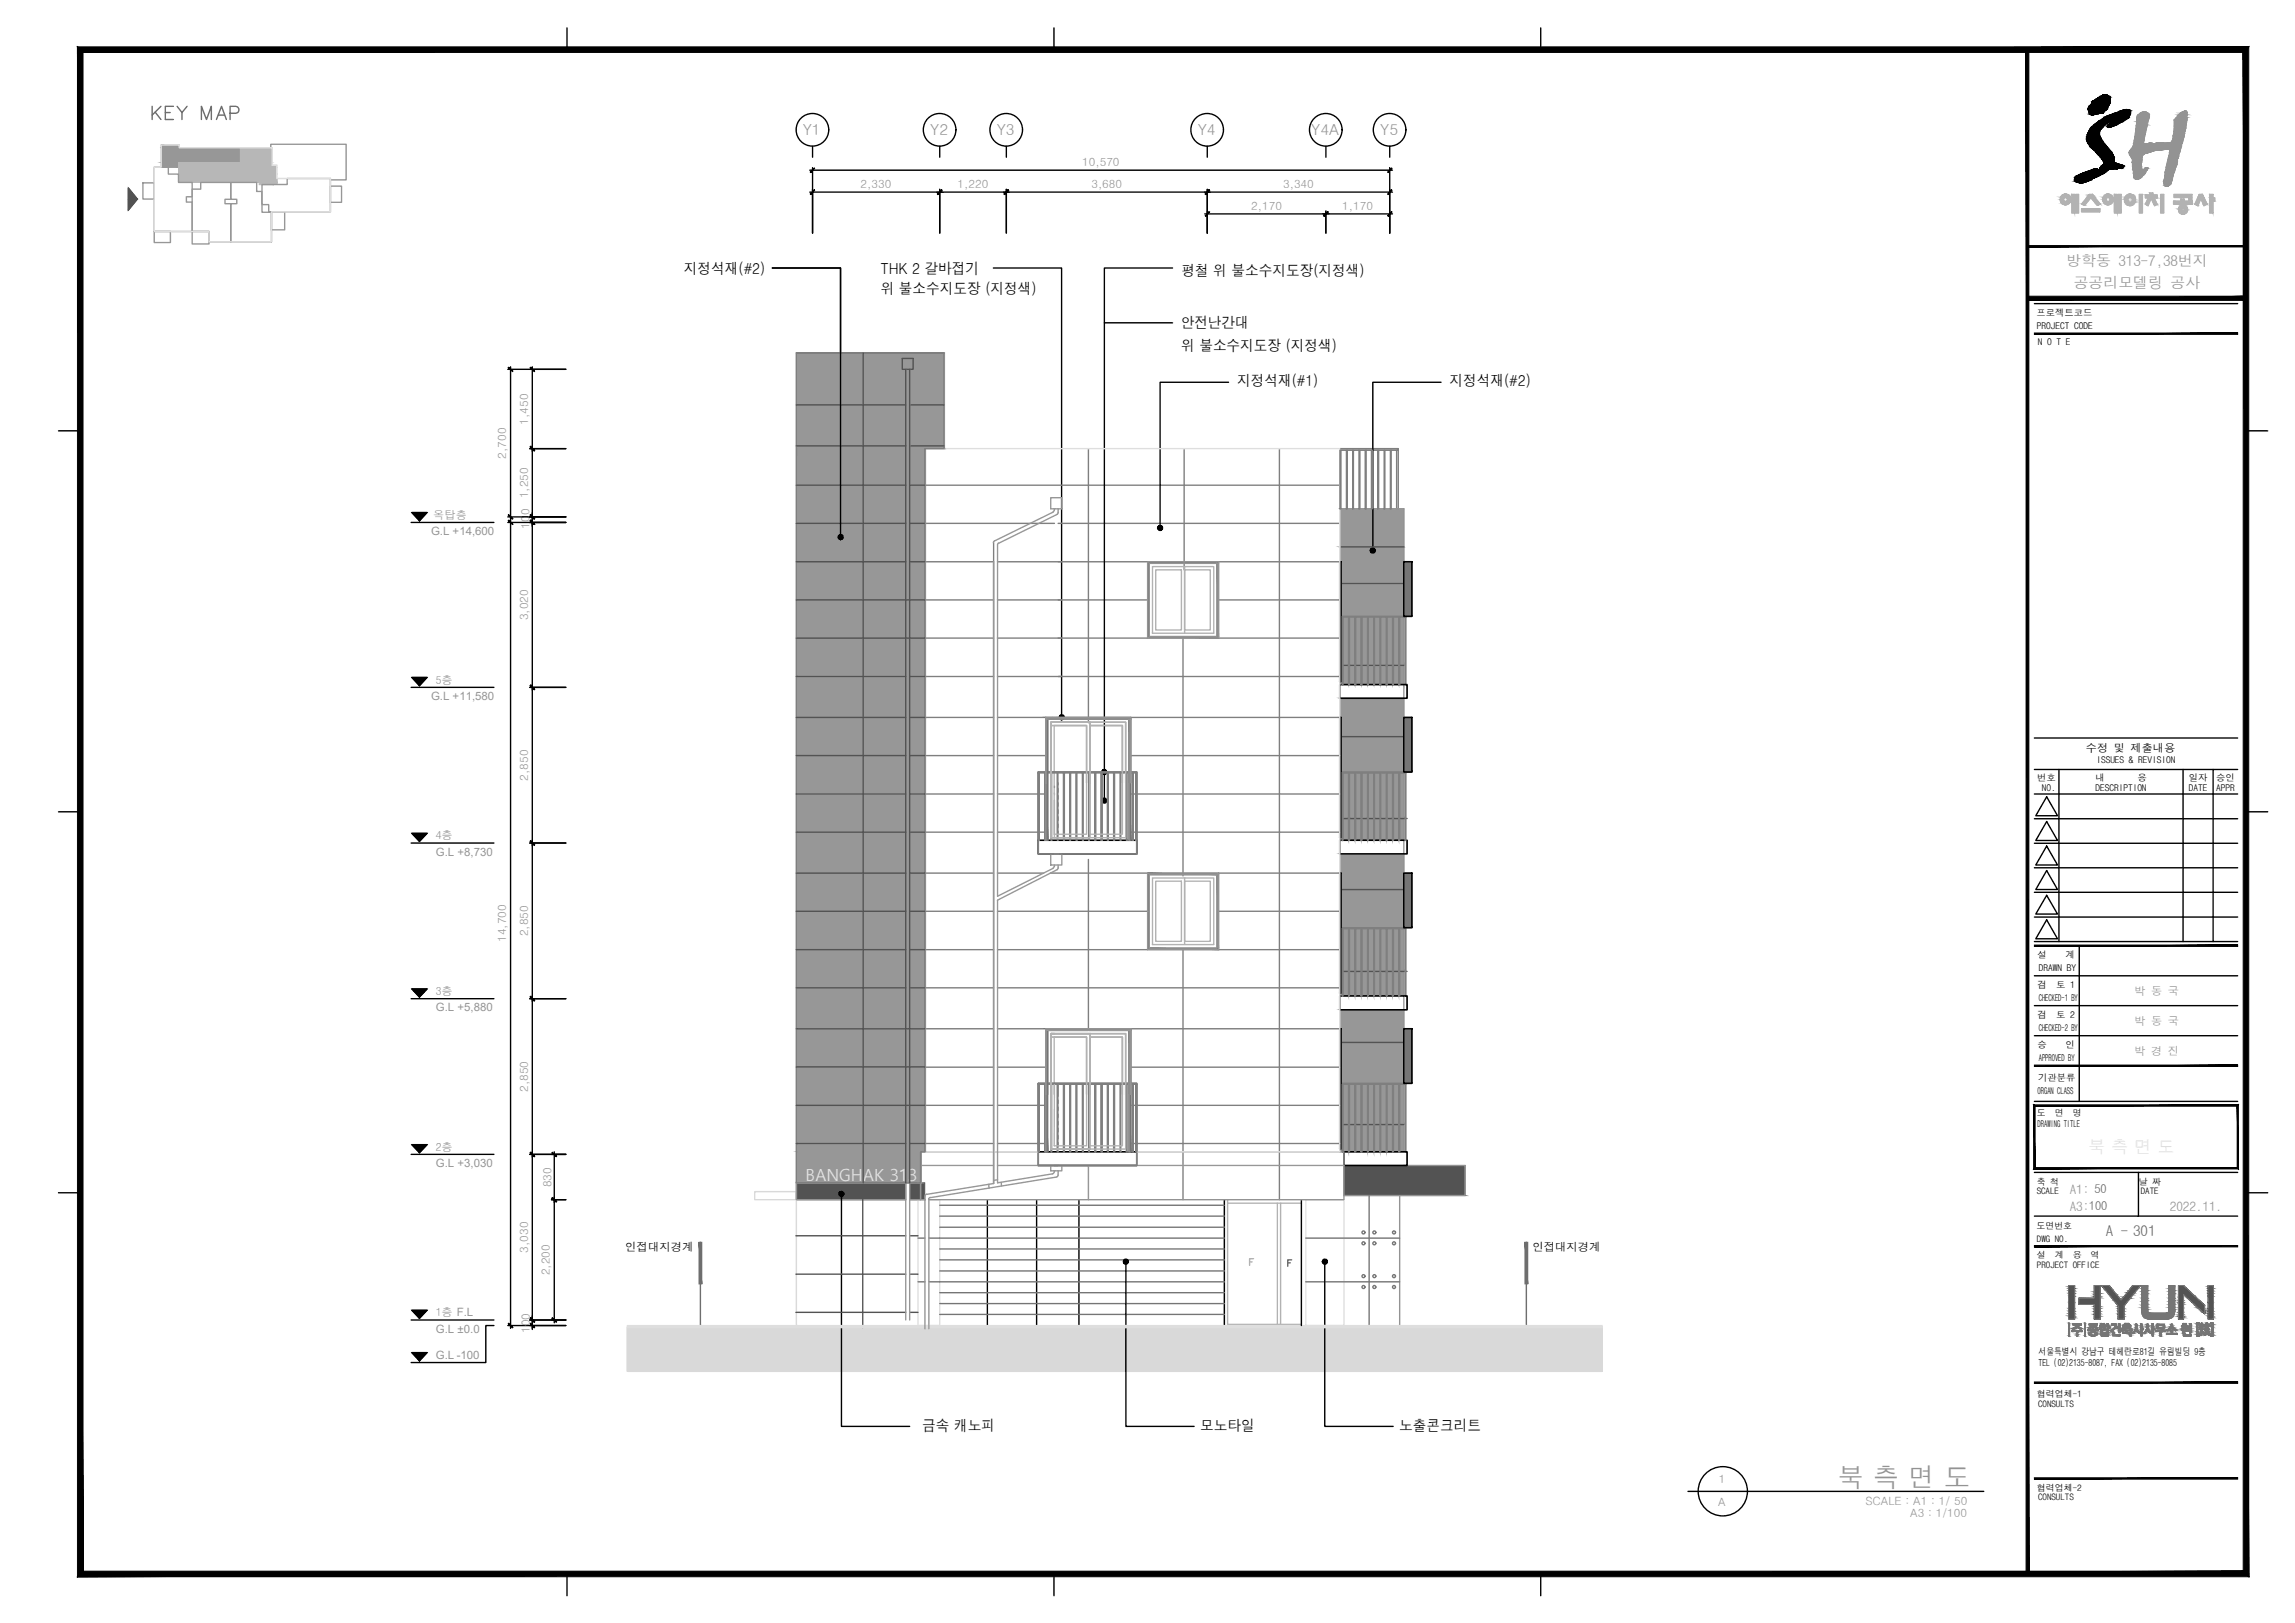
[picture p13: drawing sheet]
<svg xmlns="http://www.w3.org/2000/svg" width="420mm" height="297mm" viewBox="0 0 420 297" stroke-linecap="round" stroke-linejoin="round" font-family="sans-serif">
<defs><g id="words">
<text font-size="5.3" fill="#696969" x="26.8" y="22.9">KEY MAP</text>
<text font-size="4.9" fill="#959595" x="336.4" y="272.2">북 측 면 도</text>
<text font-size="3.1" fill="#e1e1e1" x="147.5" y="216.2">BANGHAK 313</text>
<g font-size="2.8" fill="#959595">
<text x="147" y="24.8">Y1</text>
<text x="170.3" y="24.8">Y2</text>
<text x="182.5" y="24.8">Y3</text>
<text x="219.3" y="24.8">Y4</text>
<text x="240.1" y="24.8">Y4A</text>
<text x="252.7" y="24.8">Y5</text>
</g>
<g font-size="2.8">
<text x="125.2" y="50.1">지정석재(#2)</text>
<text x="161.2" y="50.1">THK 2 갈바접기</text>
<text x="161.2" y="53.7">위 불소수지도장 (지정색)</text>
<text x="216.3" y="50.5">평철 위 불소수지도장(지정색)</text>
<text x="216.2" y="60.1">안전난간대</text>
<text x="216.2" y="64.2">위 불소수지도장 (지정색)</text>
<text x="226.5" y="70.6">지정석재(#1)</text>
<text x="265.4" y="70.6">지정석재(#2)</text>
<text x="168.8" y="262">금속 캐노피</text>
<text x="219.7" y="262">모노타일</text>
<text x="256.2" y="262">노출콘크리트</text>
</g>
<g font-size="2.7" fill="#959595">
<text x="378.3" y="48.6">방학동 313-7,38번지</text>
<text x="379.6" y="52.8">공공리모델링 공사</text>
</g>
<text font-size="2.7" fill="#696969" x="385.5" y="226.3">A - 301</text>
<g font-size="2.4" fill="#959595">
<text x="378.9" y="221.6">A3:100</text>
<text x="378.9" y="218.6">A1: 50</text>
<text x="397.3" y="221.6">2022.11.</text>
</g>
<g font-size="2.1" fill="#959595">
<text x="157.6" y="34.4">2,330</text>
<text x="175.3" y="34.4">1,220</text>
<text x="198.1" y="30.4">10,570</text>
<text x="199.8" y="34.4">3,680</text>
<text x="234.9" y="34.4">3,340</text>
<text x="229.1" y="38.4">2,170</text>
<text x="245.7" y="38.4">1,170</text>
<text x="96.7" y="77.7" transform="rotate(-90 96.7 77.7)">1,450</text>
<text x="92.7" y="83.9" transform="rotate(-90 92.7 83.9)">2,700</text>
<text x="96.7" y="91.2" transform="rotate(-90 96.7 91.2)">1,250</text>
<text x="78.9" y="97.9">G.L +14,600</text>
<text x="96.9" y="96.8" transform="rotate(-90 96.9 96.8)">100</text>
<text x="96.7" y="113.5" transform="rotate(-90 96.7 113.5)">3,020</text>
<text x="78.9" y="128.1">G.L +11,580</text>
<text x="96.7" y="142.9" transform="rotate(-90 96.7 142.9)">2,850</text>
<text x="79.8" y="156.6">G.L +8,730</text>
<text x="92.7" y="172.4" transform="rotate(-90 92.7 172.4)">14,700</text>
<text x="96.7" y="171.4" transform="rotate(-90 96.7 171.4)">2,850</text>
<text x="79.8" y="185.1">G.L +5,880</text>
<text x="96.7" y="199.8" transform="rotate(-90 96.7 199.8)">2,850</text>
<text x="79.8" y="213.6">G.L +3,030</text>
<text x="101" y="217.3" transform="rotate(-90 101 217.3)">830</text>
<text x="96.7" y="229.3" transform="rotate(-90 96.7 229.3)">3,030</text>
<text x="100.7" y="233.4" transform="rotate(-90 100.7 233.4)">2,200</text>
<text x="79.8" y="243.9">G.L ±0.0</text>
<text x="97" y="244" transform="rotate(-90 97 244)">100</text>
<text x="79.8" y="248.7">G.L -100</text>
<text x="314.6" y="275.7">A</text>
<text x="314.7" y="271.4">1</text>
<text x="341.5" y="275.4">SCALE : A1 : 1/ 50</text>
<text x="349.7" y="277.7">A3 : 1/100</text>
</g>
<g font-size="2.1">
<text x="114.5" y="228.9">인접대지경계</text>
<text x="280.5" y="228.9">인접대지경계</text>
</g>
<g font-size="2" fill="#959595">
<text x="79.3" y="94.9">옥탑층</text>
<text x="79.8" y="125.1">5층</text>
<text x="79.8" y="153.6">4층</text>
<text x="79.8" y="182.1">3층</text>
<text x="390.7" y="182.1">박 동 국</text>
<text x="390.7" y="187.6">박 동 국</text>
<text x="390.7" y="193.1">박 경 진</text>
<text x="79.8" y="210.6">2층</text>
<text x="79.8" y="240.9">1층 F.L</text>
</g>
<text font-size="2" x="381.9" y="137.6">수정 및 제출내용</text>
<g font-size="1.8">
<text x="373.2" y="247.9">서울특별시 강남구 테헤란로81길 유림빌딩 9층</text>
<text x="373.2" y="250">TEL (02)2135-8087, FAX (02)2135-8085</text>
</g>
<g font-size="1.7">
<text x="372.8" y="57.9">프로젝트코드</text>
<text x="372.9" y="60.1">PROJECT CODE</text>
<text x="373.1" y="63.2">N O T E</text>
<text x="373" y="142.9">번호</text>
<text x="383.6" y="142.9">내</text>
<text x="383.8" y="139.6">ISSUES &amp; REVISION</text>
<text x="391.3" y="142.9">용</text>
<text x="400.7" y="142.9">일자</text>
<text x="405.7" y="142.9">승인</text>
<text x="373.8" y="144.8">NO.</text>
<text x="383.6" y="144.8">DESCRIPTION</text>
<text x="400.7" y="144.8">DATE</text>
<text x="405.7" y="144.8">APPR</text>
<text x="373" y="175.3">설</text>
<text x="373.3" y="177.7">DRAWN BY</text>
<text x="378.2" y="175.3">계</text>
<text x="373" y="180.8">검</text>
<text x="373.3" y="183.2">CHECKED-1 BY</text>
<text x="376.5" y="180.8">토 1</text>
<text x="373" y="186.3">검</text>
<text x="373" y="191.8">승</text>
<text x="373.3" y="188.8">CHECKED-2 BY</text>
<text x="376.5" y="186.3">토 2</text>
<text x="378.2" y="191.8">인</text>
<text x="373.2" y="197.8">기관분류</text>
<text x="373.3" y="194.3">APPROVED BY</text>
<text x="373" y="200.2">ORGAN CLASS</text>
<text x="373" y="206.3">DRAWING TITLE</text>
</g>
<g font-size="1.6">
<text x="372.9" y="204.3">도</text>
<text x="376.2" y="204.3">면</text>
<text x="379.5" y="204.3">명</text>
<text x="372.9" y="216.9">축 척</text>
<text x="372.9" y="218.6">SCALE</text>
<text x="391.5" y="216.9">날 짜</text>
<text x="391.9" y="218.6">DATE</text>
<text x="372.8" y="224.9">도면번호</text>
<text x="372.9" y="227.2">DWG NO.</text>
<text x="372.9" y="230.3">설</text>
<text x="372.9" y="232.1">PROJECT OFFICE</text>
<text x="376.2" y="230.3">계</text>
<text x="379.5" y="230.3">용</text>
<text x="382.7" y="230.3">역</text>
<text x="372.9" y="255.7">협력업체-1</text>
<text x="373.1" y="257.5">CONSULTS</text>
<text x="372.9" y="272.8">협력업체-2</text>
<text x="373.1" y="274.6">CONSULTS</text>
</g>
</g></defs>
<!-- layer: HAT -->
<path d="M138.2 218.1h7.6v1.5h-7.6z" fill="none" stroke="#d9d9d9" stroke-width=".25"/>
<g fill="#979797" stroke="#979797" stroke-width=".18">
<path d="M245.5 106.8h11.5v6z"/>
<path d="M245.5 134.8h11.5v6.5z"/>
<path d="M245.5 162.8h11.5v7z"/>
<path d="M245.5 190.8h11.5v7.5z"/>
<path d="M245.3 93.1l11.7 7v-7zM245.3 93.1l11.7 7h-11.7z"/>
<path d="M245.3 100.1l11.7 2.7v-2.7zM245.3 100.1l11.7 2.7h-11.7zM245.3 102.8h11.7zM245.3 102.8h11.7z"/>
<path d="M245.5 102.8l11.5 4v-4zM245.5 102.8l11.5 4h-11.5z"/>
<path d="M245.5 112.8h11.5zM245.5 106.8l11.5 6h-11.5z"/>
<path d="M256.2 112.9l.8 8.9v-8.9zM256.2 112.9l.8 8.9h-.8z"/>
<path d="M255.1 112.9l1 8.9v-8.9zM255.1 112.9l1 8.9h-1z"/>
<path d="M254 112.9l.9 8.9v-8.9zM254 112.9l.9 8.9h-.9z"/>
<path d="M252.8 112.9l1 8.9v-8.9zM252.8 112.9l1 8.9h-1z"/>
<path d="M251.6 112.9l1 8.9v-8.9zM251.6 112.9l1 8.9h-1z"/>
<path d="M250.5 112.9l1 8.9v-8.9zM250.5 112.9l1 8.9h-1z"/>
<path d="M249.3 112.9l1.1 8.9v-8.9zM249.3 112.9l1.1 8.9h-1.1z"/>
<path d="M248.2 112.9l1 8.9v-8.9zM248.2 112.9l1 8.9h-1z"/>
<path d="M247.1 112.9l.9 8.9v-8.9zM247.1 112.9l.9 8.9h-.9z"/>
<path d="M245.9 112.9l1 8.9v-8.9zM245.9 112.9l1 8.9h-1z"/>
<path d="M245.5 112.9l.2 8.9v-8.9zM245.5 112.9l.2 8.9h-.2z"/>
<path d="M245.5 121.8l.2 3v-3zM245.5 121.8l.2 3h-.2z"/>
<path d="M256.2 121.8l.8 3.5v-3.5zM256.2 121.8l.8 3.5h-.8z"/>
<path d="M255.1 121.8l1 3.5v-3.5zM255.1 121.8l1 3.5h-1z"/>
<path d="M254 121.8l.9 3.5v-3.5zM254 121.8l.9 3.5h-.9z"/>
<path d="M252.8 121.8l1 3.5v-3.5zM252.8 121.8l1 3.5h-1z"/>
<path d="M251.6 121.8l1 3.5v-3.5zM251.6 121.8l1 3.5h-1z"/>
<path d="M250.5 121.8l1 3.5v-3.5zM250.5 121.8l1 3.5h-1z"/>
<path d="M249.3 121.8l1.1 3.5v-3.5zM249.3 121.8l1.1 3.5h-1.1z"/>
<path d="M248.2 121.8l1 3.5v-3.5zM248.2 121.8l1 3.5h-1z"/>
<path d="M247.1 121.8l.9 3.5v-3.5zM247.1 121.8l.9 3.5h-.9z"/>
<path d="M245.9 121.8l1 3.5v-3.5zM245.9 121.8l1 3.5h-1z"/>
<path d="M245.3 124.8l.4 .5v-.5zM245.3 124.8l.4 .5h-.4z"/>
<path d="M245.3 127.8l11.7 3.5v-3.5zM245.3 127.8l11.7 3.5h-11.7zM245.3 131.3h11.7zM245.3 131.3h11.7z"/>
<path d="M245.5 131.3l11.5 3.5v-3.5zM245.5 131.3l11.5 3.5h-11.5z"/>
<path d="M245.5 141.3h11.5zM245.5 134.8l11.5 6.5h-11.5z"/>
<path d="M256.2 141.5l.8 8.3v-8.3zM256.2 141.5l.8 8.3h-.8z"/>
<path d="M255.1 141.5l1 8.3v-8.3zM255.1 141.5l1 8.3h-1z"/>
<path d="M254 141.5l.9 8.3v-8.3zM254 141.5l.9 8.3h-.9z"/>
<path d="M252.8 141.5l1 8.3v-8.3zM252.8 141.5l1 8.3h-1z"/>
<path d="M251.6 141.5l1 8.3v-8.3zM251.6 141.5l1 8.3h-1z"/>
<path d="M250.5 141.5l1 8.3v-8.3zM250.5 141.5l1 8.3h-1z"/>
<path d="M249.3 141.5l1.1 8.3v-8.3zM249.3 141.5l1.1 8.3h-1.1z"/>
<path d="M248.2 141.5l1 8.3v-8.3zM248.2 141.5l1 8.3h-1z"/>
<path d="M247.1 141.5l.9 8.3v-8.3zM247.1 141.5l.9 8.3h-.9z"/>
<path d="M245.9 141.5l1 8.3v-8.3zM245.9 141.5l1 8.3h-1z"/>
<path d="M245.5 141.5l.2 8.3v-8.3zM245.5 141.5l.2 8.3h-.2z"/>
<path d="M245.5 149.8l.2 3.5v-3.5zM245.5 149.8l.2 3.5h-.2z"/>
<path d="M256.2 149.8l.8 4v-4zM256.2 149.8l.8 4h-.8z"/>
<path d="M255.1 149.8l1 4v-4zM255.1 149.8l1 4h-1z"/>
<path d="M254 149.8l.9 4v-4zM254 149.8l.9 4h-.9z"/>
<path d="M252.8 149.8l1 4v-4zM252.8 149.8l1 4h-1z"/>
<path d="M251.6 149.8l1 4v-4zM251.6 149.8l1 4h-1z"/>
<path d="M250.5 149.8l1 4v-4zM250.5 149.8l1 4h-1z"/>
<path d="M249.3 149.8l1.1 4v-4zM249.3 149.8l1.1 4h-1.1z"/>
<path d="M248.2 149.8l1 4v-4zM248.2 149.8l1 4h-1z"/>
<path d="M247.1 149.8l.9 4v-4zM247.1 149.8l.9 4h-.9z"/>
<path d="M245.9 149.8l1 4v-4zM245.9 149.8l1 4h-1z"/>
<path d="M245.3 153.3l.4 .5v-.5zM245.3 153.3l.4 .5h-.4z"/>
<path d="M245.3 156.3l11.7 3.5v-3.5zM245.3 156.3l11.7 3.5h-11.7zM245.3 159.8h11.7zM245.3 159.8h11.7z"/>
<path d="M245.5 159.8l11.5 3v-3zM245.5 159.8l11.5 3h-11.5z"/>
<path d="M245.5 169.8h11.5zM245.5 162.8l11.5 7h-11.5z"/>
<path d="M256.2 170l.8 7.8v-7.8zM256.2 170l.8 7.8h-.8z"/>
<path d="M255.1 170l1 7.8v-7.8zM255.1 170l1 7.8h-1z"/>
<path d="M254 170l.9 7.8v-7.8zM254 170l.9 7.8h-.9z"/>
<path d="M252.8 170l1 7.8v-7.8zM252.8 170l1 7.8h-1z"/>
<path d="M251.6 170l1 7.8v-7.8zM251.6 170l1 7.8h-1z"/>
<path d="M250.5 170l1 7.8v-7.8zM250.5 170l1 7.8h-1z"/>
<path d="M249.3 170l1.1 7.8v-7.8zM249.3 170l1.1 7.8h-1.1z"/>
<path d="M248.2 170l1 7.8v-7.8zM248.2 170l1 7.8h-1z"/>
<path d="M247.1 170l.9 7.8v-7.8zM247.1 170l.9 7.8h-.9z"/>
<path d="M245.9 170l1 7.8v-7.8zM245.9 170l1 7.8h-1z"/>
<path d="M245.5 170l.2 7.8v-7.8zM245.5 170l.2 7.8h-.2z"/>
<path d="M245.5 177.8l.2 4v-4zM245.5 177.8l.2 4h-.2z"/>
<path d="M256.2 177.8l.8 4.5v-4.5zM256.2 177.8l.8 4.5h-.8z"/>
<path d="M255.1 177.8l1 4.5v-4.5zM255.1 177.8l1 4.5h-1z"/>
<path d="M254 177.8l.9 4.5v-4.5zM254 177.8l.9 4.5h-.9z"/>
<path d="M252.8 177.8l1 4.5v-4.5zM252.8 177.8l1 4.5h-1z"/>
<path d="M251.6 177.8l1 4.5v-4.5zM251.6 177.8l1 4.5h-1z"/>
<path d="M250.5 177.8l1 4.5v-4.5zM250.5 177.8l1 4.5h-1z"/>
<path d="M249.3 177.8l1.1 4.5v-4.5zM249.3 177.8l1.1 4.5h-1.1z"/>
<path d="M248.2 177.8l1 4.5v-4.5zM248.2 177.8l1 4.5h-1z"/>
<path d="M247.1 177.8l.9 4.5v-4.5zM247.1 177.8l.9 4.5h-.9z"/>
<path d="M245.9 177.8l1 4.5v-4.5zM245.9 177.8l1 4.5h-1z"/>
<path d="M245.3 181.8l.4 .5v-.5zM245.3 181.8l.4 .5h-.4z"/>
<path d="M245.3 184.8l11.7 3.5v-3.5zM245.3 184.8l11.7 3.5h-11.7zM245.3 188.3h11.7zM245.3 188.3h11.7z"/>
<path d="M245.5 188.3l11.5 2.5v-2.5zM245.5 188.3l11.5 2.5h-11.5z"/>
<path d="M245.5 198.3h11.5zM245.5 190.8l11.5 7.5h-11.5z"/>
<path d="M256.2 198.4l.8 7.4v-7.4zM256.2 198.4l.8 7.4h-.8z"/>
<path d="M255.1 198.4l1 7.4v-7.4zM255.1 198.4l1 7.4h-1z"/>
<path d="M254 198.4l.9 7.4v-7.4zM254 198.4l.9 7.4h-.9z"/>
<path d="M252.8 198.4l1 7.4v-7.4zM252.8 198.4l1 7.4h-1z"/>
<path d="M251.6 198.4l1 7.4v-7.4zM251.6 198.4l1 7.4h-1z"/>
<path d="M250.5 198.4l1 7.4v-7.4zM250.5 198.4l1 7.4h-1z"/>
<path d="M249.3 198.4l1.1 7.4v-7.4zM249.3 198.4l1.1 7.4h-1.1z"/>
<path d="M248.2 198.4l1 7.4v-7.4zM248.2 198.4l1 7.4h-1z"/>
<path d="M247.1 198.4l.9 7.4v-7.4zM247.1 198.4l.9 7.4h-.9z"/>
<path d="M245.9 198.4l1 7.4v-7.4zM245.9 198.4l1 7.4h-1z"/>
<path d="M245.5 198.4l.2 7.4v-7.4zM245.5 198.4l.2 7.4h-.2z"/>
<path d="M245.5 205.8l.2 4.5v-4.5zM245.5 205.8l.2 4.5h-.2z"/>
<path d="M256.2 205.8l.8 5v-5zM256.2 205.8l.8 5h-.8z"/>
<path d="M255.1 205.8l1 5v-5zM255.1 205.8l1 5h-1z"/>
<path d="M254 205.8l.9 5v-5zM254 205.8l.9 5h-.9z"/>
<path d="M252.8 205.8l1 5v-5zM252.8 205.8l1 5h-1z"/>
<path d="M251.6 205.8l1 5v-5zM251.6 205.8l1 5h-1z"/>
<path d="M250.5 205.8l1 5v-5zM250.5 205.8l1 5h-1z"/>
<path d="M249.3 205.8l1.1 5v-5zM249.3 205.8l1.1 5h-1.1z"/>
<path d="M248.2 205.8l1 5v-5zM248.2 205.8l1 5h-1z"/>
<path d="M247.1 205.8l.9 5v-5zM247.1 205.8l.9 5h-.9z"/>
<path d="M245.9 205.8l1 5v-5zM245.9 205.8l1 5h-1z"/>
<path d="M245.3 210.3l.4 .5v-.5zM245.3 210.3l.4 .5h-.4z"/>
<path d="M145.9 64.6l27 17.5v-17.5zM145.9 64.6l27 17.5h-27z"/>
<path d="M145.9 82.1l23.6 128.7v-128.7zM145.9 82.1l23.6 128.7h-23.6z"/>
<path d="M145.9 210.8l22.8 5.7v-5.7zM145.9 210.8l22.8 5.7h-22.8z"/>
</g>
<g fill="#b9b9b9" stroke="#b9b9b9" stroke-width=".18">
<path d="M43.8 27.3l5.5 2.5v-2.5zM43.8 27.3l5.5 2.5h-5.5z"/>
<path d="M32.7 29.8l16.6 .6v-.6zM32.7 29.8l16.6 .6h-16.6z"/>
<path d="M32.7 30.4l17.4 .2v-.2zM32.7 30.4l17.4 .2h-17.4z"/>
<path d="M32.7 30.6l17.4 2.7v-2.7zM32.7 30.6l17.4 2.7h-17.4z"/>
<path d="M47.5 33.3l2.6 .5v-.5zM47.5 33.3l2.6 .5h-2.6z"/>
<path d="M44 27l5.8 2.7v-2.7zM44 27l5.8 2.7h-5.8z"/>
<path d="M32.7 29.7l17.1 .6v-.6zM32.7 29.7l17.1 .6h-17.1z"/>
<path d="M32.7 30.3l18 .3v-.3zM32.7 30.3l18 .3h-18z"/>
<path d="M32.7 30.6l18 1.3v-1.3zM32.7 30.6l18 1.3h-18z"/>
<path d="M32.7 31.9l18 .8v-.8zM32.7 31.9l18 .8h-18z"/>
<path d="M32.7 32.7l18.1 .7v-.7zM32.7 32.7l18.1 .7h-18.1z"/>
<path d="M48 33.4l2.8 .4v-.4zM48 33.4l2.8 .4h-2.8z"/>
</g>
<!-- layer: H-CORE-1 -->
<g fill="#979797" stroke="#979797" stroke-width=".18">
<path d="M30 27.3l2.7 3.3v-3.3zM30 27.3l2.7 3.3h-2.7z"/>
<path d="M32.7 27.3l11.1 2.5v-2.5zM32.7 27.3l11.1 2.5h-11.1z"/>
<path d="M32.7 27l11.3 2.7v-2.7zM32.7 27l11.3 2.7h-11.3z"/>
<path d="M29.5 26.5l3.3 .5v-.5zM29.5 26.5l3.3 .5h-3.3z"/>
<path d="M29.5 27l3.2 2.7v-2.7zM29.5 27l3.2 2.7h-3.2z"/>
<path d="M29.5 29.7l3.2 .9v-.9zM29.5 29.7l3.2 .9h-3.2z"/>
</g>
<!-- layer: etc -->
<path d="M23.5 34.4l1.6 2h-1.6zM23.5 36.4v2.1l1.6-2.1z" fill="#4c4c4c" stroke="#4c4c4c" stroke-width=".18"/>
<g fill="#535353" stroke="#535353" stroke-width=".18">
<path d="M246 213.3l22.2 5.5v-5.5zM246 213.3l22.2 5.5h-22.2z"/>
<path d="M166.5 216.5l2.8 3.1v-3.1zM166.5 216.5l2.8 3.1h-2.8z"/>
<path d="M145.8 216.5l20 3.1v-3.1zM145.8 216.5l20 3.1h-20z"/>
</g>
<!-- layer: HAT2 -->
<g fill="#757575" stroke="#757575" stroke-width=".18">
<path d="M210.1 102.8l13 .3v-.3zM210.1 102.8l13 .3h-13z"/>
<path d="M222.8 103.1l.3 13.4v-13.4zM222.8 103.1l.3 13.4h-.3z"/>
<path d="M210.1 103.1l.3 13.4v-13.4zM210.1 103.1l.3 13.4h-.3z"/>
<path d="M210.1 116.5l13 .3v-.3zM210.1 116.5l13 .3h-13z"/>
<path d="M210.1 159.8l13 .3v-.3zM210.1 159.8l13 .3h-13z"/>
<path d="M222.8 160.1l.3 13.4v-13.4zM222.8 160.1l.3 13.4h-.3z"/>
<path d="M210.1 160.1l.3 13.4v-13.4zM210.1 160.1l.3 13.4h-.3z"/>
<path d="M210.1 173.5l13 .3v-.3zM210.1 173.5l13 .3h-13z"/>
<path d="M245.3 102.8l.2 22v-22zM245.3 102.8l.2 22h-.2z"/>
<path d="M245.3 131.3l.2 22v-22zM245.3 131.3l.2 22h-.2z"/>
<path d="M245.3 159.8l.2 22v-22zM245.3 159.8l.2 22h-.2z"/>
<path d="M245.3 188.3l.2 22v-22zM245.3 188.3l.2 22h-.2z"/>
<path d="M257 102.8l1.5 10v-10zM257 102.8l1.5 10h-1.5z"/>
<path d="M257 131.3l1.5 10v-10zM257 131.3l1.5 10h-1.5z"/>
<path d="M257 159.8l1.5 10v-10zM257 159.8l1.5 10h-1.5z"/>
<path d="M257 188.3l1.5 10v-10zM257 188.3l1.5 10h-1.5z"/>
<path d="M193.3 131.3l13.7 .3v-.3zM193.3 131.3l13.7 .3h-13.7z"/>
<path d="M191.5 131.3l1.1 .3v-.3zM191.5 131.3l1.1 .3h-1.1z"/>
<path d="M206.7 131.6l.3 22.2v-22.2zM206.7 131.6l.3 22.2h-.3z"/>
<path d="M191.5 131.6l.3 22.2v-22.2zM191.5 131.6l.3 22.2h-.3z"/>
<path d="M192.7 131.3l14.3 .3v-.3zM192.7 131.3l14.3 .3h-14.3z"/>
<path d="M191.5 131.3l1.2 .3v-.3zM191.5 131.3l1.2 .3h-1.2z"/>
<path d="M206.7 131.6l.3 22.2v-22.2zM206.7 131.6l.3 22.2h-.3z"/>
<path d="M191.5 131.6l.3 22.2v-22.2zM191.5 131.6l.3 22.2h-.3z"/>
<path d="M193.3 188.3l13.7 .3v-.3zM193.3 188.3l13.7 .3h-13.7z"/>
<path d="M191.5 188.3l1.1 .3v-.3zM191.5 188.3l1.1 .3h-1.1z"/>
<path d="M206.7 188.6l.3 22.2v-22.2zM206.7 188.6l.3 22.2h-.3z"/>
<path d="M191.5 188.6l.3 22.2v-22.2zM191.5 188.6l.3 22.2h-.3z"/>
<path d="M192.7 188.3l14.3 .3v-.3zM192.7 188.3l14.3 .3h-14.3z"/>
<path d="M191.5 188.3l1.2 .3v-.3zM191.5 188.3l1.2 .3h-1.2z"/>
<path d="M206.7 188.6l.3 22.2v-22.2zM206.7 188.6l.3 22.2h-.3z"/>
<path d="M191.5 188.6l.3 22.2v-22.2zM191.5 188.6l.3 22.2h-.3z"/>
</g>
<!-- layer: 254 -->
<path d="M114.9 243l178.4 8v-8zM114.9 243l178.4 8h-178.4z" fill="#d9d9d9" stroke="#d9d9d9" stroke-width=".18"/>
<!-- layer: LED -->
<path d="M75.4 93.8h2.8l-1.4 1.5zM75.4 124h2.8l-1.4 1.5zM75.4 152.5h2.8l-1.4 1.5zM75.4 181h2.8l-1.4 1.5zM75.4 209.5h2.8l-1.4 1.5zM75.4 239.8h2.8l-1.4 1.5zM75.4 247.6h2.8l-1.4 1.5z" fill="#000" stroke="#000" stroke-width=".18"/>
<!-- layer: WIN -->
<g fill="none" stroke="#b2b2b2" stroke-width=".25">
<path d="M211 103.7h11.2v12.2h-11.2zM211.6 104.3h4.7v11h-4.7zM216.9 104.3h4.7v11h-4.7zM216.9 103.7v12.2M192.4 132.2h.6h-.6v11.1zM192.4 132.2h13.7v21.1h-13.7v-21.1h.3h-.3v21.1h7.2v-21.1zM193 132.2h6.6v11.1v-10.5h5.9v10.5M193.7 132.2h12.4v11.1M199.6 132.8h5.9v19.9h-5.9zM193 145.1v.3M193 146.5v6.8M198.9 141.3v-8.5h-6.5h6.5v19.9h-5.9v-19.9h5.9v10.5"/>
<path d="M205.5 141.3v-8.5h-5.9v8.5v-9.1h-7.2h13.7v9.1M211 160.7h11.2v12.2h-11.2zM211.6 161.3h4.7v11h-4.7zM216.9 161.3h4.7v11h-4.7zM216.9 160.7v12.2M192.4 189.2h13.7v11.1M192.4 189.2h.6h-.6v11.1zM192.4 189.2h7.2v11.1v-10.5h5.9v10.5M192.4 189.2h13.7v21.1h-13.7v-21.1h.3h-.3v21.1h7.2v-21.1zM193 189.8h5.9v10.5M193 189.8v10.5M198.9 198.3v-8.5h-6.5h6.5v19.9h-5.9v-11.3"/>
<path d="M199.6 189.8h5.9v19.9h-5.9zM205.5 198.3v-8.5h-5.9v8.5v-9.1h-7.2h13.7v9.1M224.2 219.6v23M224.7 219.6v23M224.7 220.2h13.6M228.8 231h.4M229.5 230.4h-.7v1.2M233.8 220.2v22.2M234.4 220.2v22.2M224.7 242.4h13.6"/>
</g>
<!-- layer: MKXM -->
<g fill="none" stroke="#000" stroke-width=".25">
<path d="M309 273h54.2"/>
<circle cx="315.4" cy="272.9" r="4.5"/>
</g>
<!-- layer: etc -->
<path d="M23.5 34.4l1.6 2-1.6 2.1z" fill="none" stroke="#4c4c4c" stroke-width=".25"/>
<!-- layer: X-ref form$0$A_SYM -->
<g fill="#b2b2b2" stroke="#b2b2b2" stroke-width=".18">
<path d="M377.9 35.5h.4z"/>
<path d="M385.7 35.5h.4z"/>
<path d="M377.3 36l.3 .1z"/>
<path d="M385.1 36l.3 .1z"/>
<path d="M389.9 36.1h1z"/>
<path d="M378.5 36.3h.3l-.3 .1z"/>
<path d="M386.3 36.3h.3l-.3 .1z"/>
<path d="M385.1 36.9h.8z"/>
<path d="M389 37.1h.9z"/>
<path d="M389.9 37.1h1z"/>
<path d="M399.5 37.5h.3z"/>
<path d="M381.5 37.5h.2z"/>
<path d="M383.9 37.5h.2z"/>
<path d="M398.9 38h.8h-.8z"/>
<path d="M399.8 38.6h.6z"/>
<path d="M399.4 39.2h.5z"/>
<path d="M389.9 35.5h.2zM389.7 35.5h.4z"/>
<path d="M385.7 35.5h.5zM385.7 35.5h.5z"/>
<path d="M377.9 35.5h.5zM377.9 35.5h.5z"/>
<path d="M389.7 35.5l.6 .1zM389.7 35.5l.6 .1z"/>
<path d="M402.6 35.6h.6zM402.6 35.6h.6z"/>
<path d="M389.7 35.6h.7zM389.5 35.6h.9z"/>
<path d="M385.7 35.5l.7 .1zM385.4 35.6h1z"/>
<path d="M377.9 35.5l.7 .1zM377.7 35.6h.9z"/>
<path d="M385.4 35.6l1 .1zM385.4 35.6l1 .1z"/>
<path d="M382.5 35.6h.6zM382.5 35.6l.5 .1h-.5z"/>
<path d="M377.7 35.6l.9 .1zM377.7 35.6l.9 .1z"/>
<path d="M393.6 35.3l.5 .4v-.4zM393.6 35.3l.5 .4h-.5z"/>
<path d="M382.5 35.7h.5zM382.4 35.7h.6z"/>
<path d="M389.5 35.6l1 .1zM389.5 35.6l1 .1z"/>
<path d="M382.4 35.7h.6zM382.4 35.7h.6z"/>
<path d="M389.4 35.7l1.2 .1-.1-.1zM389.4 35.7l1.2 .1h-1.3z"/>
<path d="M383 35.7l.2 .1zM383 35.7l.2 .1h-.2z"/>
<path d="M382.4 35.7l.6 .1v-.1zM382.4 35.7l.6 .1h-.6z"/>
<path d="M385.4 35.7l1.2 .1-.2-.1zM385.3 35.8l.1-.1 1.2 .1z"/>
<path d="M383 35.8h.2zM383 35.8h.2z"/>
<path d="M382.4 35.8h.6zM382.4 35.8h.6z"/>
<path d="M377.7 35.7l1.1 .1-.2-.1zM377.5 35.8l.2-.1 1.1 .1z"/>
<path d="M389.3 35.8h1.4zM389.3 35.8h1.4z"/>
<path d="M383 35.8h.3zM383 35.8h.3z"/>
<path d="M382.4 35.8h.6zM382.4 35.8h.5z"/>
<path d="M389.3 35.8l1.4 .1zM389.3 35.8l1.4 .1z"/>
<path d="M385.3 35.8l1.5 .2-.2-.2zM385.3 35.8l1.5 .2h-1.7z"/>
<path d="M382.9 35.8l.5 .2-.1-.2zM382.9 35.8l.5 .2h-.5z"/>
<path d="M382.3 35.8l.6 .2v-.2zM382.3 35.8l.6 .2h-.7z"/>
<path d="M377.5 35.8l1.5 .2-.2-.2zM377.5 35.8l1.5 .2h-1.7z"/>
<path d="M385.1 36h1.7zM385.1 36h1.7z"/>
<path d="M382.9 36h.5zM382.9 36h.5z"/>
<path d="M382.2 36h.7zM382.2 36h.7z"/>
<path d="M377.3 36h1.7zM377.3 36h1.7z"/>
<path d="M389.2 35.9l1.6 .2-.1-.2zM389.2 35.9l1.6 .2h-1.7z"/>
<path d="M385.1 36l1.7 .1zM385.1 36l1.7 .1z"/>
<path d="M382.9 36l.5 .1zM382.9 36l.5 .1z"/>
<path d="M382.2 36l.7 .1zM382.2 36l.7 .1z"/>
<path d="M403.2 35.6l.2 .5zM403.2 35.6l.2 .5h-.4z"/>
<path d="M402.6 35.6l.4 .5 .2-.5zM402.6 35.6l.4 .5h-.6z"/>
<path d="M389.1 36.1h1.8zM389.1 36.1h1.8z"/>
<path d="M385.4 36.1h1.4zM385.4 36.1h1.4z"/>
<path d="M385.1 36.1h.7zM385.1 36.1h.7z"/>
<path d="M382.9 36.1h.6zM382.9 36.1h.6z"/>
<path d="M382.1 36.1h.8zM382.1 36.1h.8z"/>
<path d="M377.3 36l1.7 .1zM377.3 36l1.7 .1z"/>
<path d="M377.3 36.1h.7zM377.3 36.1h.7z"/>
<path d="M403 36.1h.4zM403 36.1h.4z"/>
<path d="M402.4 36.1h.6zM402.4 36.1h.6z"/>
<path d="M389 36.1h.9zM389 36.1h1.9z"/>
<path d="M385.8 36.1h1zM385.8 36.1h1z"/>
<path d="M385.1 36.1h.8zM385.1 36.1h.8z"/>
<path d="M382.9 36.1h.6zM382.9 36.1h.6z"/>
<path d="M382.1 36.1h.8zM382.1 36.1h.8z"/>
<path d="M378 36.1h1zM378 36.1h1z"/>
<path d="M377.3 36.1h.8zM377.3 36.1h.8z"/>
<path d="M403 36.1h.4zM403 36.1h.4z"/>
<path d="M402.4 36.1h.6zM402.4 36.1h.6z"/>
<path d="M389.9 36.1h1zM389.9 36.1h1z"/>
<path d="M389 36.1h.9zM389 36.1h.9z"/>
<path d="M385.9 36.1h.9zM385.9 36.1h.9z"/>
<path d="M385.1 36.1h.8zM385.1 36.1h.8z"/>
<path d="M382.9 36.1h.6zM382.9 36.1h.6z"/>
<path d="M382.1 36.1h.8zM382.1 36.1h.8z"/>
<path d="M378.1 36.1h.9zM378.1 36.1h.9z"/>
<path d="M377.3 36.1h.8zM377.3 36.1h.8z"/>
<path d="M389 36.1h.8zM389 36.1h.9z"/>
<path d="M382.9 36.1h.6zM382.8 36.1h.7z"/>
<path d="M382.1 36.1h.7zM382.1 36.1h.8z"/>
<path d="M398 35.6l3.3 .5v-.5zM398 35.6l3.3 .5h-3.3z"/>
<path d="M390 36.1h.9zM390 36.1h.9z"/>
<path d="M382.8 36.1h.7zM382.8 36.1h.7z"/>
<path d="M382.1 36.1h.7zM382.1 36.1h.7z"/>
<path d="M386 36.1l.8 .1zM386 36.1l.8 .1z"/>
<path d="M382.8 36.1l.7 .1zM382.8 36.1l.7 .1z"/>
<path d="M382.1 36.1l.7 .1zM382.1 36.1l.7 .1z"/>
<path d="M378.2 36.1l.8 .1zM378.2 36.1l.8 .1z"/>
<path d="M403 36.1l.5 .1zM403 36.1l.5 .1h-.5z"/>
<path d="M402.4 36.1h.6zM402.4 36.1l.6 .1h-.6z"/>
<path d="M382.8 36.2h.7zM382.8 36.2h.7z"/>
<path d="M382.1 36.2h.7zM382 36.2h.8z"/>
<path d="M403 36.2h.5zM403 36.2h.5z"/>
<path d="M402.4 36.2h.6zM402.4 36.2h.6z"/>
<path d="M386.2 36.2h.6zM386.2 36.2h.6z"/>
<path d="M385.1 36.1l.6 .1 .2-.1zM385.1 36.1l.6 .1h-.7z"/>
<path d="M378.4 36.2h.7zM378.4 36.2h.7z"/>
<path d="M377.3 36.1l.6 .1 .2-.1zM377.3 36.1l.6 .1h-.7z"/>
<path d="M404.5 35.6l.6 .6v-.6zM404.5 35.6l.6 .6h-.6z"/>
<path d="M403 36.2h.5zM403 36.2h.5z"/>
<path d="M402.4 36.2h.6zM402.4 36.2h.6z"/>
<path d="M403 36.2h.5zM403 36.2h.5z"/>
<path d="M402.4 36.2h.6zM402.4 36.2h.6z"/>
<path d="M392.8 35.7l2.1 .5v-.5zM392.8 35.7l2.1 .5h-2.1z"/>
<path d="M403 36.2h.5zM403 36.2h.5z"/>
<path d="M402.4 36.2h.6zM402.4 36.2h.6z"/>
<path d="M393.3 36.2h1.1zM393.3 36.2h1.1z"/>
<path d="M387.1 35.6l.5 .6v-.6zM387.1 35.6l.5 .6h-.5z"/>
<path d="M386.2 36.2h.6zM386.2 36.2h.6z"/>
<path d="M379.3 35.6l.5 .6v-.6zM379.3 35.6l.5 .6h-.5z"/>
<path d="M378.4 36.2h.7zM378.4 36.2h.7z"/>
<path d="M403 36.2h.5zM403 36.2h.5z"/>
<path d="M402.4 36.2h.6zM402.4 36.2h.6z"/>
<path d="M393.3 36.2h1.1zM393.3 36.2h1.1z"/>
<path d="M390.2 36.1l.7 .1zM390.2 36.1l.7 .1z"/>
<path d="M389 36.1l.6 .1 .2-.1zM389 36.1l.6 .1h-.6z"/>
<path d="M386.8 36.2h.8zM386.8 36.2h.8z"/>
<path d="M386.2 36.2h.6zM386.2 36.2h.6z"/>
<path d="M379.1 36.2h.7zM379 36.2h.8z"/>
<path d="M378.4 36.2h.6zM378.4 36.2h.7z"/>
<path d="M386.8 36.2l.8 .1zM386.8 36.2l.8 .1z"/>
<path d="M386.2 36.2h.6zM386.2 36.2l.6 .1z"/>
<path d="M385 36.2h.7zM385 36.2l.6 .1z"/>
<path d="M379 36.2l.8 .1zM379 36.2l.8 .1z"/>
<path d="M378.4 36.2h.6zM378.4 36.2l.6 .1z"/>
<path d="M377.2 36.2h.7zM377.2 36.2l.6 .1z"/>
<path d="M386.8 36.3h.8zM386.7 36.3h.9z"/>
<path d="M386.2 36.3h.5zM386.2 36.3h.6z"/>
<path d="M385 36.3h.6zM385 36.3h.6z"/>
<path d="M379 36.3h.8zM378.9 36.3h.9z"/>
<path d="M378.5 36.3h.4zM378.5 36.3h.5z"/>
<path d="M377.2 36.3h.6zM377.2 36.3h.6z"/>
<path d="M389 36.2h.6zM389 36.2l.6 .1z"/>
<path d="M386.7 36.3h.9zM386.7 36.3h.9z"/>
<path d="M386.2 36.3h.5zM386.2 36.3h.5z"/>
<path d="M378.9 36.3h.9zM378.9 36.3h.9z"/>
<path d="M378.5 36.3h.4zM378.5 36.3h.4z"/>
<path d="M403 36.2l.6 .1zM403 36.2l.6 .1h-.7z"/>
<path d="M402.4 36.2h.6zM402.4 36.2l.5 .1h-.6z"/>
<path d="M393.4 36.2l1 .1zM393.4 36.2l1 .1z"/>
<path d="M393.3 36.2l.5 .1zM393.3 36.2l.5 .1h-.6z"/>
<path d="M390.3 36.2l.6 .1zM390.3 36.2l.6 .1z"/>
<path d="M386.7 36.3h.9zM386.6 36.3h1z"/>
<path d="M386.2 36.3h.5zM386.2 36.3h.4z"/>
<path d="M402.9 36.3h.7zM402.9 36.3h.7z"/>
<path d="M402.3 36.3h.6zM402.3 36.3h.6z"/>
<path d="M393.8 36.3h.6zM393.8 36.3h.6z"/>
<path d="M393.2 36.3h.6zM393.2 36.3h.6z"/>
<path d="M386.6 36.3h1zM386.6 36.3h1z"/>
<path d="M386.2 36.3h.4zM386.2 36.3h.4z"/>
<path d="M389 36.3h.6zM389 36.3h.6z"/>
<path d="M386.6 36.3h1zM386.6 36.3h1z"/>
<path d="M386.2 36.3h.4zM386.2 36.3h.4z"/>
<path d="M378.9 36.3h.9zM378.8 36.3h1z"/>
<path d="M378.5 36.3h.4zM378.5 36.3h.3z"/>
<path d="M386.6 36.3l1 .1v-.1zM386.3 36.4l.3-.1 1 .1z"/>
<path d="M378.8 36.3l1 .1v-.1zM378.5 36.4l.3-.1 1 .1z"/>
<path d="M390.3 36.3l.6 .1v-.1zM390.3 36.3l.6 .1h-.5z"/>
<path d="M386.3 36.4l1.3 .1zM386.3 36.4l1.3 .1z"/>
<path d="M385 36.3l.5 .2 .1-.2zM385 36.3l.5 .2h-.5z"/>
<path d="M378.5 36.4l1.3 .1zM378.5 36.4l1.3 .1z"/>
<path d="M377.2 36.3l.5 .2 .1-.2zM377.2 36.3l.5 .2h-.5z"/>
<path d="M389 36.3l.5 .2 .1-.2zM389 36.3l.5 .2h-.5z"/>
<path d="M390.4 36.4l.5 .2v-.2zM390.4 36.4l.5 .2h-.5z"/>
<path d="M389 36.5h.5zM389 36.5l.5 .1z"/>
<path d="M385 36.5l.5 .1zM385 36.5l.5 .1z"/>
<path d="M377.2 36.5l.5 .1zM377.2 36.5l.5 .1z"/>
<path d="M390.4 36.6h.5zM390.4 36.6h.5z"/>
<path d="M389 36.6l.5 .1v-.1zM389 36.6l.5 .1h-.5z"/>
<path d="M400.7 36.1l.6 .6v-.6zM400.7 36.1l.6 .6h-.6z"/>
<path d="M386.3 36.5l1.3 .2v-.2zM386.3 36.5l1.3 .2h-1.4z"/>
<path d="M378.5 36.5l1.3 .2v-.2zM378.5 36.5l1.3 .2h-1.3z"/>
<path d="M404.5 36.2l1 .6v-.6zM404.5 36.2l1 .6h-1z"/>
<path d="M385 36.6l.6 .2-.1-.2zM385 36.6l.6 .2h-.6z"/>
<path d="M377.2 36.6l.6 .2-.1-.2zM377.2 36.6l.6 .2h-.6z"/>
<path d="M378.5 36.7l.6 .1zM378.5 36.7l.6 .1z"/>
<path d="M386.2 36.7l.6 .1zM386.2 36.7l.6 .1z"/>
<path d="M386.2 36.7l1.4 .1zM386.2 36.7l1.4 .1z"/>
<path d="M378.5 36.7l1.3 .1zM378.5 36.7l1.3 .1z"/>
<path d="M386.2 36.8h.6zM386.2 36.8h.6z"/>
<path d="M385 36.8h.7zM385 36.8h.7z"/>
<path d="M378.5 36.8h.6zM378.5 36.8h.6z"/>
<path d="M377.2 36.8h.7zM377.2 36.8h.7z"/>
<path d="M390.4 36.6l.5 .2v-.2zM390.4 36.6l.5 .2h-.5z"/>
<path d="M399.3 36.4l.5 .4v-.4zM399.3 36.4l.5 .4h-.5z"/>
<path d="M389 36.7l.6 .1-.1-.1zM389 36.7l.6 .1h-.6z"/>
<path d="M385 36.8l.7 .1zM385 36.8l.7 .1z"/>
<path d="M377.2 36.8l.7 .1zM377.2 36.8l.7 .1z"/>
<path d="M390.4 36.8h.5zM390.4 36.8l.5 .1h-.6z"/>
<path d="M390.3 36.9h.6zM390.3 36.9h.6z"/>
<path d="M389 36.8l.6 .1v-.1zM389 36.8l.6 .1h-.6z"/>
<path d="M386.2 36.8l.6 .1v-.1zM386 36.9l.2-.1 .6 .1z"/>
<path d="M385.1 36.9h.8zM385.1 36.9h.8z"/>
<path d="M378.4 36.8l.6 .1 .1-.1zM378.2 36.9l.2-.1 .6 .1z"/>
<path d="M377.3 36.9h.8zM377.3 36.9h.8zM377.3 36.9h.8z"/>
<path d="M386 36.9h.8zM385.9 36.9h.9z"/>
<path d="M385.1 36.9h.8zM385.1 36.9h.8z"/>
<path d="M378.2 36.9h.8zM378.1 36.9h.9z"/>
<path d="M377.3 36.9h.8zM377.3 36.9h.8z"/>
<path d="M385.9 36.9l.9 .1zM385.1 37h1.7z"/>
<path d="M378.1 36.9l.9 .1zM377.3 37h1.7z"/>
<path d="M389 36.9l.7 .1zM389 36.9l.7 .1z"/>
<path d="M385.1 37h1.7zM385.1 37h1.7z"/>
<path d="M377.3 37h1.7zM377.3 37h1.7z"/>
<path d="M390.3 36.9l.6 .2v-.2zM390.1 37.1l.2-.2 .6 .2z"/>
<path d="M390.1 37.1h.8zM389.9 37.1h1z"/>
<path d="M389 37l.9 .1zM389 37l.9 .1zM389 37.1h1.9z"/>
<path d="M389 37.1h1.9zM389 37.1h1.8z"/>
<path d="M385.1 37l1.5 .2 .2-.2zM385.1 37l1.5 .2h-1.4z"/>
<path d="M377.3 37l1.5 .2 .2-.2zM377.3 37l1.5 .2h-1.3z"/>
<path d="M385.2 37.2h1.4zM385.2 37.2h1.4z"/>
<path d="M377.5 37.2h1.3zM377.5 37.2h1.3z"/>
<path d="M389.1 37.1l1.6 .2 .1-.2zM389.1 37.1l1.6 .2h-1.5z"/>
<path d="M382 36.2l-.2 1.1 1-1.1zM382 36.2l-.2 1.1h-.7z"/>
<path d="M389.2 37.3h1.5zM389.2 37.3h1.5z"/>
<path d="M382.8 36.2l1.7 1.1-1-1.1zM382.8 36.2l1.7 1.1h-.7z"/>
<path d="M385.3 37.2l1.1 .2 .2-.2zM385.3 37.2l1.1 .2h-1z"/>
<path d="M377.5 37.2l1.1 .2 .2-.2zM377.5 37.2l1.1 .2h-.9z"/>
<path d="M402.9 36.3l1.2 1.1-.5-1.1zM402.9 36.3l1.2 1.1h-.7z"/>
<path d="M402.3 36.3l.2 1.1 .4-1.1zM402.3 36.3l.2 1.1h-.7z"/>
<path d="M389.3 37.3h1.4zM389.3 37.3l1.3 .1z"/>
<path d="M397.9 36.8l3.5 .6v-.6zM397.9 36.8l3.5 .6h-3.5z"/>
<path d="M393.2 36.3l.2 1.1 .4-1.1zM393.2 36.3l.2 1.1h-.6z"/>
<path d="M393.8 36.3l1.1 1.1-.5-1.1zM393.8 36.3l1.1 1.1h-.6z"/>
<path d="M385.4 37.4h1zM385.4 37.4l.8 .1z"/>
<path d="M377.7 37.4h.9zM377.7 37.4l.7 .1z"/>
<path d="M389.3 37.4l1.1 .1 .2-.1zM389.3 37.4l1.1 .1h-1z"/>
<path d="M385.7 37.5h.2zM385.7 37.5h.5z"/>
<path d="M377.9 37.5h.2zM377.9 37.5h.5z"/>
<path d="M389.4 37.5h1zM389.4 37.5h1z"/>
<path d="M399.5 37.5h.4zM399.4 37.5h.5z"/>
<path d="M383.8 37.3l.3 .2 .4-.2zM383.8 37.3l.3 .2z"/>
<path d="M381.1 37.3l.6 .2 .1-.2zM381.1 37.3l.6 .2z"/>
<path d="M399.4 37.5l.6 .1zM399.3 37.6h.7z"/>
<path d="M389.5 37.5h.9zM389.5 37.5l.7 .1z"/>
<path d="M389.6 37.6h.6zM389.6 37.6h.6z"/>
<path d="M403.4 37.4l.1 .2zM403.4 37.4h.7l-.6 .2z"/>
<path d="M401.8 37.4l.6 .2 .1-.2zM401.8 37.4l.6 .2z"/>
<path d="M394.3 37.4l.2 .2zM394.3 37.4h.6l-.4 .2z"/>
<path d="M392.8 37.4l.4 .2zM392.8 37.4h.6l-.2 .2z"/>
<path d="M389.8 37.6h.4zM389.8 37.6h.2z"/>
<path d="M399.3 37.6l.8 .1zM399.3 37.6l.8 .1h-.9z"/>
<path d="M399.2 37.7h1zM399.1 37.7h1.1z"/>
<path d="M399.1 37.7l1.2 .2-.1-.2zM399.1 37.7l1.2 .2h-1.3z"/>
<path d="M399 37.9l1.3 .1zM399 37.9l1.3 .1h-1.4z"/>
<path d="M398.9 38h1.5zM398.9 38h1.5z"/>
<path d="M399.7 38l.7 .1zM399.7 38l.7 .1z"/>
<path d="M399.8 38.1h.6zM399.8 38.1h.6z"/>
<path d="M398.9 38h.8zM398.9 38l.6 .1h-.6z"/>
<path d="M398.9 38.1h.6zM398.9 38.1l.5 .1z"/>
<path d="M399.9 38.1l.6 .2-.1-.2zM399.9 38.1l.6 .2h-.5z"/>
<path d="M398.9 38.2l.5 .1v-.1zM398.9 38.2l.5 .1h-.5z"/>
<path d="M400 38.3h.5zM400 38.3h.5z"/>
<path d="M398.9 38.3h.5zM398.9 38.3h.5z"/>
<path d="M400 38.3l.4 .2 .1-.2zM400 38.3l.4 .2h-.5z"/>
<path d="M399.9 38.5l.5 .1zM399.9 38.5l.5 .1z"/>
<path d="M398.9 38.3l.6 .3-.1-.3zM398.9 38.3l.6 .3h-.6z"/>
<path d="M399.9 38.6h.5zM399.8 38.6h.6z"/>
<path d="M398.9 38.6h.6zM398.9 38.6h.6z"/>
<path d="M399.7 38.7h.7zM399.7 38.7l.7 .1z"/>
<path d="M398.9 38.6l.8 .1zM398.9 38.6l.8 .1z"/>
<path d="M398.9 38.7l1.5 .1zM398.9 38.7l1.5 .1z"/>
<path d="M381.1 38.2l3.3 .6v-.6zM381.1 38.2l3.3 .6h-3.3z"/>
<path d="M398.9 38.8h1.5zM398.9 38.8h1.4z"/>
<path d="M399 38.8h1.3zM399 38.8l1.2 .1z"/>
<path d="M404.5 36.8l.6 2.2v-2.2zM404.5 36.8l.6 2.2h-.6z"/>
<path d="M395.6 35.6l.5 3.4v-3.4zM395.6 35.6l.5 3.4h-.5z"/>
<path d="M391.7 35.6l.5 3.4v-3.4zM391.7 35.6l.5 3.4h-.5z"/>
<path d="M387.8 35.6l.5 3.4v-3.4zM387.8 35.6l.5 3.4h-.5z"/>
<path d="M387.1 36.8l.5 2.2v-2.2zM387.1 36.8l.5 2.2h-.5z"/>
<path d="M380 35.6l.5 3.4v-3.4zM380 35.6l.5 3.4h-.5z"/>
<path d="M379.3 36.8l.5 2.2v-2.2zM379.3 36.8l.5 2.2h-.5z"/>
<path d="M399.1 38.9l1 .2 .1-.2zM399.1 38.9l1 .2h-.9z"/>
<path d="M399.2 39.1h.9zM399.2 39.1h.8z"/>
<path d="M399.3 39.1h.7zM399.3 39.1l.6 .1z"/>
<path d="M399.4 39.2h.4zM399.5 39.2h.3z"/>
</g>
<g fill="none" stroke="#b2b2b2" stroke-width=".25">
<path d="M377.3 36l.8 .1-.3 .2-.1 .2 .2 .3 .2 .1-.8 .1-.1-.5zM377.5 35.8a.93 .93 0 0 1 1.6 .4l-.6 .2-.1-.2-1.1-.2zM378.1 37.5h.1M379.1 36.8h.2l-.8-.1-.3 .2-.9 .1a.87 .87 0 0 0 .8 .5M379.1 36.8l-.5 .6-.5 .1M379.1 36.8h.1M379.3 35.6h.5v3.4h-.5v-2.2l-.8-.1v-.3l.8-.2zM380 35.6h.5v3.4h-.5zM381.1 38.2h3.3v.6h-3.3zM382.5 35.6h.6l-.3 .6 1.2 1.4 .5-.3-1.4-1.7-.3 .6-1.2 1.4-.5-.3zM385.1 36l.8 .1-.3 .2-.1 .2 .2 .3 .2 .1-.8 .1-.1-.5zM385.3 35.8a.93 .93 0 0 1 1.5 .4l-.5 .2-.1-.2-1.1-.2z"/>
<path d="M385.9 37.5h.1M386.8 36.8h.3l-.9-.1-.2 .2-.9 .1a.87 .87 0 0 0 .8 .5M386.8 36.8l-.4 .6-.5 .1M386.8 36.8h.1M387.1 35.6h.5v3.4h-.5v-2.2l-.9-.1 .1-.3 .8-.2zM387.8 35.6h.5v3.4h-.5zM389.3 35.8a1.01 1.01 0 0 1 1.6 .3h-1.1a.49 .49 0 0 0-.2 .8l.3 .2h-.9v-.3v-.5zM389.9 36.1h1a1.03 1.03 0 0 1-.4 1.4 1.03 1.03 0 0 1-1.5-.4h.9a.49 .49 0 0 0 .5-.5 .49 .49 0 0 0-.5-.5zM391.7 35.6h.5v3.4h-.5zM392.8 35.7h.8v-.4h.5v.4h.8v.5h-.5l.5 1.2-.4 .3-.7-1.4-1-.1zM393.3 36.2l.5 .1-.6 1.4-.4-.3zM395.6 35.6h.5v3.4h-.5z"/>
<path d="M397.9 36.8h1.4v-.4h.5v.4h1.6v.6h-3.5zM398 35.6h3.3v1.1h-.6v-.6h-2.7zM398.9 38h.8l-.2 .1v.5l.9 .2a.82 .82 0 0 1-1.1 .3 .82 .82 0 0 1-.4-1.1zM399.1 37.7a.84 .84 0 0 1 1.1 0 .84 .84 0 0 1 .2 1.1l-.7-.1 .3-.4-.1-.2-1-.1zM402.6 35.6h.6l-.3 .7 .6 1.4 .6-.3-.9-1.8-.8 2.1-.6-.3zM404.5 35.6h.6v.6h.4v.6h-.4v2.2h-.6z"/>
</g>
<g fill="#000" stroke="#000" stroke-width=".18">
<path d="M383 18.7h3.3zM383.2 18.4h3.1zM384 18h2.3zM384.3 17.8h2zM384.5 17.7h1.7zM380.7 33.5h.6zM380.9 31.9h4zM381.5 31.7h1.6zM381.7 31.6h1.5zM382.8 21h.5zM383.2 31.7h1.9zM383.5 30.9h.5z"/>
<path d="M383.7 27.8h2.9zM385 29.4h2.1zM385.2 21.6h4.5zM386 23.3h.2zM387.5 30.9h.1zM388.1 20.4h2zM388.2 30.8h.3zM388.7 20.1h1.2zM389.1 20.1h.5z"/>
<path d="M384 18h2.3zM384 18h2.3zM384 18h2.3zM384 18h2.3zM384 18h2.3z"/>
<path d="M385 17.4h.7zM385 17.4h.7zM385 17.4h.7zM385 17.4h.7z"/>
<path d="M385 17.4h.8zM385 17.4h.8z"/>
<path d="M382.3 19.9h3.4zM382.3 19.9h3.5z"/>
<path d="M382.3 19.9l3.4 .1zM382.3 19.9l3.4 .1z"/>
<path d="M382.3 20h3.4zM382.3 20h3.4zM382.3 20h3.4zM382.3 20h3.4z"/>
<path d="M384.9 17.4l.9 .1zM384.9 17.4l.9 .1z"/>
<path d="M384.9 17.5h1.1zM384.8 17.5h1.2z"/>
<path d="M382.3 19.8l3.5 .1v-.1zM382.3 19.8l3.5 .1h-3.5zM382.3 19.9h3.5zM382.3 19.9h3.5z"/>
<path d="M384.8 17.5l1.2 .1zM384.8 17.5l1.2 .1z"/>
<path d="M382.4 19.5l3.6 .1zM382.4 19.5l3.6 .1z"/>
<path d="M382.4 19.6l3.4 .2 .2-.2zM382.4 19.6l3.4 .2h-3.5z"/>
<path d="M384.7 17.6h1.4zM384.6 17.6h1.5z"/>
<path d="M384.6 17.6l1.6 .1-.1-.1zM384.5 17.7l.1-.1 1.6 .1zM384.4 17.7h1.8z"/>
<path d="M382.6 19.3l3.4 .2 .1-.2zM382.6 19.3l3.4 .2h-3.6z"/>
<path d="M382.8 19.2h3.3zM382.8 19.2h3.3h-3.4z"/>
<path d="M382.7 19.2h3.4zM382.6 19.3h3.5z"/>
<path d="M382.9 19.1h3.3zM382.9 19.1h3.3zM382.8 19.1h3.4zM382.8 19.1h3.4z"/>
<path d="M382.8 19.1l3.4 .1zM382.8 19.1l3.4 .1z"/>
<path d="M382.8 19.2h3.4zM382.8 19.2h3.3z"/>
<path d="M382.9 19h3.3zM382.9 19.1h3.3z"/>
<path d="M384.4 17.7l1.9 .1zM384.3 17.8h2z"/>
<path d="M382.9 19h3.3zM382.9 19h3.3z"/>
<path d="M382.9 18.8l3.4 .1zM382.9 18.8l3.4 .1z"/>
<path d="M382.9 18.9h3.4zM382.9 18.9l3.3 .1z"/>
<path d="M384.3 17.8h2zM384.3 17.8h2zM384.3 17.8h2zM384.3 17.8h2z"/>
<path d="M384.3 17.8h2zM384.3 17.8h2zM384.3 17.8h2z"/>
<path d="M384.3 17.8l2 .1zM384.1 17.9h2.2zM384.1 17.9h2.2zM384.1 17.9h2.2z"/>
<path d="M384.1 17.9h2.2zM384.1 17.9h2.2z"/>
<path d="M384.1 17.9l2.2 .1zM384.1 17.9l2.2 .1zM384 18h2.3z"/>
<path d="M384 18h2.3zM384 18h2.3zM383.9 18h2.4z"/>
<path d="M383.9 18l2.4 .2v-.2zM383.6 18.2l.3-.2 2.4 .2zM383.6 18.2h2.7zM383.6 18.2h2.7z"/>
<path d="M383.6 18.2l2.7 .2v-.2zM383.4 18.4l.2-.2 2.7 .2z"/>
<path d="M383.4 18.4h2.9zM383.2 18.4h3.1zM383.2 18.4h3.1z"/>
<path d="M383.2 18.4l3.1 .1zM383.2 18.4l3.1 .1z"/>
<path d="M383.2 18.5h3.1zM383.1 18.5h3.2zM383.1 18.5h3.2zM383.1 18.5h3.2zM383.1 18.5h3.2zM383.1 18.5h3.2z"/>
<path d="M383.1 18.5l3.2 .1zM383.1 18.5l3.2 .1z"/>
<path d="M383 18.6h3.3zM383 18.6h3.3z"/>
<path d="M383 18.6l3.3 .1zM383 18.6l3.3 .1zM383 18.7h3.3z"/>
<path d="M383 18.7h3.3zM383 18.7h3.3zM383 18.7h3.3zM383 18.7h3.3zM383 18.7h3.3zM383 18.7h3.3z"/>
<path d="M383 18.7l3.3 .1zM383 18.7l3.3 .1zM383 18.8h3.3zM383 18.8h3.3z"/>
<path d="M383 18.8h3.3zM383 18.8h3.3z"/>
<path d="M383 18.8h3.3zM382.9 18.8h3.4z"/>
<path d="M380.7 33.5h.4zM380.8 33.5h.3z"/>
<path d="M381.3 31.7h3.8zM381.3 31.7h3.8z"/>
<path d="M380.6 33.4h.8zM380.6 33.4h.9z"/>
<path d="M380.6 33.4h.8zM380.6 33.4l.7 .1z"/>
<path d="M380.5 33.4h1zM380.5 33.4h1z"/>
<path d="M380.4 33.4h1.2zM380.4 33.4h1.1zM380.5 33.4h1zM380.5 33.4h1z"/>
<path d="M380.4 33.3h1.2zM380.4 33.3l1.2 .1z"/>
<path d="M380.3 33.3h1.4zM380.3 33.3h1.3z"/>
<path d="M380.2 33.3h1.5zM380.2 33.3h1.5z"/>
<path d="M380.2 33.3h1.6zM380.2 33.3h1.5z"/>
<path d="M380 33.3h2zM380 33.3h1.8z"/>
<path d="M380 33.2h2.1zM380 33.2l2 .1zM380 33.3h2zM380 33.3h2z"/>
<path d="M379.9 33.2h2.3zM379.9 33.2h2.2z"/>
<path d="M379.9 33.1h2.4zM379.9 33.1l2.3 .1zM379.9 33.2h2.3zM379.9 33.2h2.3z"/>
<path d="M379.9 33.1h2.5zM379.9 33.1h2.4z"/>
<path d="M379.8 33h2.9zM379.8 33l2.6 .1z"/>
<path d="M382.8 21l.4 .1zM382.9 21.1h.3z"/>
<path d="M379.8 32.9h3.1zM379.8 32.9h3.1z"/>
<path d="M379.8 32.9l2.9 .1 .2-.1zM379.8 32.9l2.9 .1h-2.9zM379.8 33h2.9zM379.8 33h2.9z"/>
<path d="M381.5 31.6l1.6 .1zM381.5 31.6l1.6 .1zM381.4 31.7h1.7z"/>
<path d="M381.4 31.7h1.7zM381.4 31.7h1.7zM381.4 31.7h1.7zM381.4 31.7h1.7z"/>
<path d="M381.4 31.7h1.7zM381.3 31.7h1.8z"/>
<path d="M381.3 31.7h1.9zM381.3 31.7h1.9zM381.3 31.7h1.9zM381.3 31.7h1.9z"/>
<path d="M379.8 32.7l3.1 .2 .2-.2zM379.8 32.7l3.1 .2h-3.1z"/>
<path d="M381.6 31.6h1.6zM381.5 31.6h1.6z"/>
<path d="M381.3 31.7h1.9zM381.3 31.7h1.9z"/>
<path d="M381.8 31.5h1.5zM381.7 31.6h1.5zM381.6 31.6h1.6z"/>
<path d="M381.9 31.5h1.4zM381.8 31.5h1.5z"/>
<path d="M379.8 32.5l3.3 .2 .4-.2zM379.8 32.5l3.3 .2h-3.3z"/>
<path d="M382.1 31.4h1.4zM381.9 31.5h1.4z"/>
<path d="M383.6 30.8h.2zM383.6 30.8h.2z"/>
<path d="M383.6 30.8h.2zM383.6 30.8h.2zM383.6 30.8h.2zM383.6 30.8h.2zM383.6 30.8h.2zM383.6 30.8h.2z"/>
<path d="M382.1 31.4h1.5zM382.1 31.4h1.4z"/>
<path d="M382.7 20.9h.9zM382.7 20.9l.6 .1z"/>
<path d="M382.2 31.4h1.5zM382.1 31.4h1.5z"/>
<path d="M379.9 32.4l3.6 .1 .2-.1zM379.9 32.4l3.6 .1h-3.7zM379.8 32.5h3.7zM379.8 32.5h3.7z"/>
<path d="M383.7 30.8h.1zM383.6 30.8h.2z"/>
<path d="M383.6 30.8l.4 .1zM383.5 30.9h.5zM383.4 30.9h.6z"/>
<path d="M382.4 31.3h1.4zM382.2 31.4h1.5z"/>
<path d="M380 32.4h3.8zM380 32.4h3.9z"/>
<path d="M380 32.4h3.8zM379.9 32.4h3.8z"/>
<path d="M382.6 20.9h1.3zM382.6 20.9h1zM382.7 20.9h.9zM382.7 20.9h.9z"/>
<path d="M382.5 31.3h1.4zM382.4 31.3h1.4z"/>
<path d="M380.1 32.3h3.8zM380.1 32.3h3.9z"/>
<path d="M380.1 32.3h3.8zM380 32.3h3.9z"/>
<path d="M380 32.3h3.9zM380 32.3l3.9 .1z"/>
<path d="M383.4 30.9h.6zM383.3 30.9h.7z"/>
<path d="M383.3 30.9l.7 .1zM383.2 31h.8z"/>
<path d="M383.2 31l.8 .1zM382.9 31.1h1.1z"/>
<path d="M382.9 31.1h1.1zM382.8 31.1h1.2z"/>
<path d="M382.8 31.1l1.2 .1zM382.6 31.2h1.4z"/>
<path d="M382.6 31.2h1.4zM382.5 31.3h1.4z"/>
<path d="M380.1 32.3h3.9zM380.1 32.3h3.9z"/>
<path d="M380.2 32.2h3.9zM380.1 32.3h3.9zM380.1 32.3h3.9zM380.1 32.3h3.9z"/>
<path d="M380.2 32.2h4zM380.2 32.2h3.9z"/>
<path d="M380.2 32.2h4.1zM380.2 32.2h4z"/>
<path d="M382.6 20.8h1.7zM382.6 20.8l1.3 .1z"/>
<path d="M382.6 20.8h1.7zM382.6 20.8h1.7z"/>
<path d="M380.3 32.1h4zM380.2 32.2h4.1z"/>
<path d="M384.4 22.1h2.4zM384.4 22.1h2.4z"/>
<path d="M382.2 24.4l2.2 .3v-.3zM382.2 24.4l2.2 .3h-2.3zM382.1 24.7h2.3zM382.1 24.7h2.3z"/>
<path d="M382.1 24.7l2.4 .2-.1-.2zM382.1 24.7l2.4 .2h-2.4z"/>
<path d="M382.4 24h2zM382.4 24h2.1z"/>
<path d="M382.4 24l2 .4v-.4zM382.4 24l2 .4h-2.2zM382.2 24.4h2.2zM382.2 24.4h2.2z"/>
<path d="M382.1 24.9l2.4 .1zM382.1 24.9l2.4 .1z"/>
<path d="M382 25l2.6 .1-.1-.1zM382 25l2.6 .1h-2.6z"/>
<path d="M382.5 23.8l2 .2v-.2zM382.5 23.8l2 .2h-2.1z"/>
<path d="M380.5 32h4zM380.3 32.1h4z"/>
<path d="M382 25.1l2.6 .1zM382 25.1l2.6 .1h-2.6zM382 25.2h2.6zM382 25.2h2.6z"/>
<path d="M380.6 32h4zM380.5 32h4z"/>
<path d="M382.5 20.8h2.1zM382.5 20.8h1.8z"/>
<path d="M382 25.2l2.6 .1zM382 25.2l2.6 .1z"/>
<path d="M382 25.3l2.7 .1zM382 25.3l2.7 .1z"/>
<path d="M382.6 23.6l1.9 .2 .2-.2zM382.6 23.6l1.9 .2h-2z"/>
<path d="M382 25.4l2.7 .1zM382 25.4l2.7 .1z"/>
<path d="M380.7 31.9h4zM380.6 32h4zM380.6 32h4zM380.6 32h4z"/>
<path d="M382.7 23.6h2zM382.7 23.6h2z"/>
<path d="M382 25.5l2.8 .1-.1-.1zM382 25.5l2.8 .1h-2.8z"/>
<path d="M380.8 31.9h4zM380.8 31.9h4z"/>
<path d="M380.8 31.9h4zM380.7 31.9h4z"/>
<path d="M382.5 20.7h2.3zM382.5 20.7l2.1 .1z"/>
<path d="M382 25.6l2.9 .2-.1-.2zM382 25.6l2.9 .2h-2.8z"/>
<path d="M382.7 23.4l2 .2 .2-.2zM382.7 23.4l2 .2h-2z"/>
<path d="M380.9 31.9h4zM380.8 31.9h4z"/>
<path d="M382.5 20.7h2.4zM382.5 20.7h2.3z"/>
<path d="M382.1 25.8l2.9 .1zM382.1 25.8l2.9 .1z"/>
<path d="M381 31.8l3.9 .1zM381 31.8l3.9 .1z"/>
<path d="M381 31.9h3.9zM380.9 31.9h4zM380.9 31.9h4z"/>
<path d="M382.5 20.7h2.4zM382.5 20.7h2.4zM382.5 20.7h2.4zM382.5 20.7h2.5z"/>
<path d="M382.5 20.7h2.4zM382.5 20.7h2.4z"/>
<path d="M382.1 25.9l3 .2-.1-.2zM382.1 25.9l3 .2h-2.9z"/>
<path d="M381 31.8h4zM381 31.8h3.9z"/>
<path d="M382.5 20.7h2.5zM382.5 20.7h2.5z"/>
<path d="M381.1 31.8h3.9zM381 31.8h4z"/>
<path d="M382.5 20.6l2.5 .1zM382.5 20.6l2.5 .1zM382.5 20.7h2.5zM382.5 20.7h2.5zM382.5 20.7h2.5zM382.5 20.7h2.5z"/>
<path d="M382.9 23.2l2 .2 .2-.2zM382.7 23.4l.2-.2 2 .2z"/>
<path d="M381.2 31.8h3.9zM381.1 31.8h3.9z"/>
<path d="M382.5 20.6h2.6zM382.5 20.6h2.5z"/>
<path d="M383 23.1h2.1zM383 23.1l2.1 .1h-2.2z"/>
<path d="M382.2 26.1l3 .1-.1-.1zM382.2 26.1l3 .1h-3z"/>
<path d="M381.3 31.7h3.8zM381.2 31.8h3.9z"/>
<path d="M382.2 26.2l3.1 .1zM382.2 26.2l3.1 .1z"/>
<path d="M382.4 20.5l2.7 .1 .1-.1zM382.4 20.5l2.7 .1h-2.6zM382.5 20.6h2.6zM382.5 20.6h2.6z"/>
<path d="M382.4 20.4h2.8zM382.4 20.4l2.8 .1z"/>
<path d="M382.3 26.3l3 .1zM382.3 26.3l3 .1z"/>
<path d="M382.4 26.4h3zM382.4 26.4h3z"/>
<path d="M383.5 31.6l1.6 .1 .2-.1zM383.2 31.7l.3-.1 1.6 .1zM383.2 31.7h1.9z"/>
<path d="M382.4 26.4h3zM382.4 26.4h3z"/>
<path d="M382.4 20.3l2.8 .1 .2-.1zM382.4 20.3l2.8 .1h-2.8z"/>
<path d="M382.5 26.4l2.9 .1zM382.5 26.4l2.9 .1z"/>
<path d="M383.3 22.8l1.8 .3 .3-.3zM383 23.1l.3-.3 1.8 .3z"/>
<path d="M382.5 26.5h2.9zM382.5 26.5h2.9z"/>
<path d="M382.5 26.5l3 .1zM382.5 26.5l3 .1z"/>
<path d="M383.6 31.5h1.8zM383.5 31.6h1.8zM383.5 31.6h1.8zM383.5 31.6h1.8z"/>
<path d="M382.4 20.2h3zM382.4 20.2l3 .1z"/>
<path d="M382.5 26.6l3.1 .1-.1-.1zM382.5 26.6l3.1 .1h-3.1zM382.5 26.7h3.1zM382.5 26.7h3.1z"/>
<path d="M383.7 31.5h1.8zM383.6 31.5h1.8z"/>
<path d="M383.7 31.5h1.8zM383.7 31.5h1.8z"/>
<path d="M383.8 31.4h1.8zM383.8 31.4l1.7 .1z"/>
<path d="M382.3 20.1h3.3zM382.3 20.1h3.3z"/>
<path d="M382.3 20.1h3.3zM382.3 20.1h3.3z"/>
<path d="M382.3 20.1h3.3zM382.3 20.1l3.1 .1z"/>
<path d="M383.5 22.7l1.9 .1 .2-.1zM383.3 22.8l.2-.1 1.9 .1z"/>
<path d="M382.5 26.7l3.2 .2-.1-.2zM382.5 26.7l3.2 .2h-3z"/>
<path d="M383.8 31.4h1.8zM383.8 31.4h1.8z"/>
<path d="M383.8 31.4h1.9zM383.8 31.4h1.8z"/>
<path d="M382.3 20h3.4zM382.3 20l3.3 .1z"/>
<path d="M383.9 31.3h1.8zM383.8 31.4h1.9z"/>
<path d="M382.7 26.9h3.1zM382.7 26.9h3.1z"/>
<path d="M382.7 26.9l3.1 .1zM382.7 26.9l3.1 .1z"/>
<path d="M384 31.2h1.8zM383.9 31.3h1.8z"/>
<path d="M382.7 27l3.3 .1-.2-.1zM382.7 27l3.3 .1h-3.1z"/>
<path d="M384.1 31.2h1.7zM384.1 31.2h1.7zM384 31.2h1.8zM384 31.2h1.8z"/>
<path d="M383.8 22.5l1.8 .2 .3-.2zM383.5 22.7l.3-.2 1.8 .2z"/>
<path d="M384.2 31.1h1.7zM384.1 31.2h1.7zM384.1 31.2h1.7zM384.1 31.2h1.7z"/>
<path d="M386 23.3h.2zM386 23.3h.2z"/>
<path d="M382.9 27.1l3.1 .1v-.1zM382.9 27.1l3.1 .1h-3z"/>
<path d="M384.2 31.1h1.8zM384.2 31.1h1.7z"/>
<path d="M383 27.2h3.1zM383 27.2h3.1z"/>
<path d="M384.3 31.1h1.7zM384.3 31.1h1.7z"/>
<path d="M383.1 27.2l3.1 .2-.1-.2zM383.1 27.2l3.1 .2h-3z"/>
<path d="M384 22.4l1.9 .1 .2-.1zM383.8 22.5l.2-.1 1.9 .1z"/>
<path d="M384.3 31h1.8zM384.3 31.1h1.7z"/>
<path d="M383.2 27.4h3zM383.2 27.4h3z"/>
<path d="M383.3 27.4l3 .1zM383.3 27.4l3 .1z"/>
<path d="M383.4 27.5l3.1 .2-.2-.2zM383.4 27.5l3.1 .2h-3z"/>
<path d="M385.9 23.3h.4zM385.9 23.3h.3z"/>
<path d="M384.3 31h2zM384.3 31h1.8z"/>
<path d="M384.1 22.3l2 .1 .3-.1zM384 22.4l.1-.1 2 .1z"/>
<path d="M385.8 23.2h.7zM385.8 23.2h.7z"/>
<path d="M385.8 23.2h.7zM385.8 23.2l.5 .1zM385.9 23.3h.4zM385.9 23.3h.4z"/>
<path d="M383.5 27.7l3.1 .1-.1-.1zM383.5 27.7l3.1 .1h-2.9z"/>
<path d="M384.2 22.2h2.3zM384.2 22.2l2.2 .1h-2.3z"/>
<path d="M383.7 27.8h2.9zM383.7 27.8h2.9zM383.7 27.8h2.9z"/>
<path d="M383.7 27.8l3 .2-.1-.2zM383.7 27.8l3 .2h-2.9z"/>
<path d="M384.4 31h2.2zM384.4 31h2.2zM384.4 31h2.2zM384.4 31h2.3z"/>
<path d="M384.4 31h2.2zM384.3 31h2zM384.3 31h2zM384.3 31h2z"/>
<path d="M384.3 22.1h2.3zM384.3 22.1l2.2 .1z"/>
<path d="M385.8 23.2h.8zM385.8 23.2h.7z"/>
<path d="M383.8 28l3 .1-.1-.1zM383.8 28l3 .1h-2.9z"/>
<path d="M384.3 22.1h2.4zM384.3 22.1h2.3z"/>
<path d="M384.3 22.1h2.5zM384.3 22.1h2.4z"/>
<path d="M383.9 28.1l3 .2-.1-.2zM383.9 28.1l3 .2h-2.8zM384.1 28.3h2.8zM384.1 28.3h2.8z"/>
<path d="M384.4 30.9h2.4zM384.4 30.9h2.5z"/>
<path d="M384.4 30.9h2.4zM384.4 30.9l2.3 .1z"/>
<path d="M384.4 22.1h2.4zM384.3 22.1h2.5z"/>
<path d="M385.8 23.1h1zM385.8 23.1h1.1z"/>
<path d="M385.8 23.1h1zM385.8 23.1l.8 .1z"/>
<path d="M384.1 28.3l3 .4-.2-.4zM384.1 28.3l3 .4h-2.6z"/>
<path d="M384.4 30.9h2.6zM384.4 30.9h2.9z"/>
<path d="M384.4 30.9h2.6zM384.4 30.9h2.5z"/>
<path d="M385.8 23.1h1.2zM385.8 23.1h1.1z"/>
<path d="M384.5 28.7l2.6 .1zM384.5 28.7l2.6 .1z"/>
<path d="M384.6 28.8l2.5 .3v-.3zM384.6 28.8l2.5 .3h-2.3z"/>
<path d="M384.8 29.1l2.3 .1zM384.8 29.1l2.3 .1z"/>
<path d="M384.9 29.2l2.2 .2v-.2zM384.9 29.2l2.2 .2h-2.1z"/>
<path d="M385 29.4h2.1zM385 29.4h2.1zM385 29.4h2.1z"/>
<path d="M385.1 29.4l2 .1zM385.1 29.4l2 .1z"/>
<path d="M385.1 29.5l2 .1zM385.1 29.5l2 .1z"/>
<path d="M385.1 29.6l2 .1v-.1zM385.1 29.6l2 .1h-2zM385.1 29.7h2zM385.1 29.7h2z"/>
<path d="M385.1 29.7l2 .1zM385.1 29.7l2 .1z"/>
<path d="M385.1 29.8h2.1zM385.1 29.8h2.1z"/>
<path d="M385.1 29.8h2.2zM385.1 29.8h2.2z"/>
<path d="M385.8 23h1.4zM385.8 23h1.5z"/>
<path d="M385.8 23h1.4zM385.8 23l1.2 .1h-1.2z"/>
<path d="M385.1 29.8l2.3 .1zM385.1 29.8l2.3 .1z"/>
<path d="M385.8 22.9h1.6zM385.8 22.9l1.5 .1z"/>
<path d="M385.1 29.9h2.4zM385.1 29.9h2.4z"/>
<path d="M385.2 29.9l2.5 .1zM385.2 29.9l2.5 .1h-2.6z"/>
<path d="M385.9 22.8h1.6zM385.9 22.8l1.5 .1h-1.6z"/>
<path d="M387.3 30.9h.3zM387.3 30.9h.3zM387.5 30.9h.1z"/>
<path d="M385.1 30h2.7zM385.1 30h2.7z"/>
<path d="M384.4 30.8h3.3zM384.4 30.8h3.3z"/>
<path d="M384.4 30.8h3.3zM384.4 30.8l3.2 .1z"/>
<path d="M384.4 30.8h3.4zM384.4 30.8h3.4z"/>
<path d="M384.4 30.8h3.4zM384.4 30.8h3.4z"/>
<path d="M384.4 30.8h3.4zM384.4 30.8h3.3z"/>
<path d="M385.1 30l2.9 .1zM385.1 30l2.9 .1h-2.9z"/>
<path d="M386.2 22.6l1.3 .2 .4-.2zM385.9 22.8l.3-.2 1.3 .2z"/>
<path d="M386.3 22.5h1.7zM386.2 22.6h1.7z"/>
<path d="M385.1 30.1l3.3 .1zM385 30.2h3.4z"/>
<path d="M388.1 30.8h.4zM388.2 30.8h.3zM388.2 30.8h.3zM388.2 30.8h.3z"/>
<path d="M386.5 22.5h1.7zM386.3 22.5h1.7z"/>
<path d="M386.5 22.4h1.8zM386.5 22.5h1.7z"/>
<path d="M386.6 22.4h1.7zM386.6 22.4h1.7zM386.6 22.4h1.7zM386.6 22.4h1.8z"/>
<path d="M386.6 22.4h1.7zM386.5 22.4h1.8z"/>
<path d="M385 30.2h3.5zM385 30.2h3.5z"/>
<path d="M386.7 22.3h1.8zM386.6 22.4h1.8z"/>
<path d="M384.9 30.2l3.6 .1zM384.9 30.3h3.6zM384.9 30.3h3.6zM384.9 30.3h3.6z"/>
<path d="M388.2 30.8h.3zM388.2 30.8h.3zM388.3 30.8h.2zM388.3 30.8h.2z"/>
<path d="M388.3 30.8h.2zM388.3 30.8h.1z"/>
<path d="M388 30.8h.5zM388 30.8h.5zM388.1 30.8h.4z"/>
<path d="M388.2 30.8h.3zM388.2 30.8h.3z"/>
<path d="M386.8 22.3h1.8zM386.7 22.3h1.8z"/>
<path d="M384.9 30.3h3.7zM384.9 30.3h3.7z"/>
<path d="M387.8 30.8h.8zM387.8 30.8h.8z"/>
<path d="M387.9 30.8h.7zM387.9 30.8h.6z"/>
<path d="M384.9 30.3h3.7zM384.9 30.3h3.7z"/>
<path d="M384.9 30.3h3.8zM384.9 30.3h3.8z"/>
<path d="M384.5 30.7h4.2zM384.5 30.7l4.1 .1h-4.2z"/>
<path d="M384.8 30.3h4zM384.8 30.3h4zM384.8 30.3h4zM384.8 30.3h4zM384.8 30.3h4zM384.8 30.3h4zM384.8 30.3h4zM384.8 30.3h4z"/>
<path d="M384.6 30.6h4.1zM384.6 30.6l4.1 .1zM384.5 30.7h4.2zM384.5 30.7h4.2z"/>
<path d="M386.9 22.2h1.8zM386.9 22.2l1.7 .1h-1.8z"/>
<path d="M384.6 30.6h4.1zM384.6 30.6h4.1z"/>
<path d="M384.8 30.3l4 .1zM384.8 30.3l4 .1z"/>
<path d="M384.6 30.5l4.2 .1zM384.6 30.5l4.2 .1z"/>
<path d="M384.6 30.6h4.2zM384.6 30.6h4.1zM384.6 30.6h4.1zM384.6 30.6h4.1z"/>
<path d="M386.8 22.1h2zM386.8 22.1h2.1z"/>
<path d="M386.8 22.1h2zM386.8 22.1l1.9 .1z"/>
<path d="M384.7 30.4l4.1 .1v-.1zM384.7 30.4l4.1 .1h-4.2z"/>
<path d="M386.8 22.1h2.1zM386.8 22.1h2.1z"/>
<path d="M384.4 22h4.6zM384.4 22.1h4.5z"/>
<path d="M389.1 20.1h.5zM389 20.1h.6z"/>
<path d="M384.9 21.8l4.1 .2 .3-.2zM384.4 22l.5-.2 4.1 .2z"/>
<path d="M385 21.7h4.5zM384.9 21.8h4.4z"/>
<path d="M389 20.1h.7zM388.9 20.1h.8z"/>
<path d="M385.1 21.6h4.5zM385 21.7h4.5z"/>
<path d="M388.9 20.1h.9zM388.8 20.1h1z"/>
<path d="M385.1 21.6h4.6zM385.1 21.6h4.5z"/>
<path d="M385.2 21.5h4.5zM385.2 21.5l4.5 .1zM385.1 21.6h4.6z"/>
<path d="M388.8 20.1h1.1zM388.7 20.1h1.2zM388.7 20.1h1.2z"/>
<path d="M385.4 21.4l4.4 .1zM385.4 21.4l4.4 .1z"/>
<path d="M385.3 21.5h4.5zM385.2 21.5h4.5z"/>
<path d="M385.5 21.4h4.3zM385.4 21.4h4.4z"/>
<path d="M385.8 21.2l4 .1zM385.7 21.3h4.1z"/>
<path d="M385.7 21.3h4.1zM385.5 21.4h4.3z"/>
<path d="M388.7 20.1h1.2zM388.7 20.1h1.2z"/>
<path d="M386 21.2h3.9zM385.8 21.2h4z"/>
<path d="M388.7 20.1l1.2 .1zM388.7 20.1l1.2 .1z"/>
<path d="M388.7 20.2h1.3zM388.5 20.2h1.5z"/>
<path d="M386.3 21l3.6 .1zM386.2 21.1h3.7z"/>
<path d="M386.2 21.1h3.7zM386 21.2h3.9z"/>
<path d="M386.5 21h3.5zM386.3 21h3.6z"/>
<path d="M388.5 20.2l1.5 .1zM388.4 20.3h1.6z"/>
<path d="M388.4 20.3h1.7zM388.2 20.3h1.9z"/>
<path d="M386.9 20.8l3.1 .1zM386.8 20.9h3.2z"/>
<path d="M386.8 20.9h3.2zM386.7 20.9h3.3z"/>
<path d="M386.7 20.9h3.3zM386.5 21h3.5z"/>
<path d="M388.2 20.3l1.9 .1zM388.1 20.4h2zM388 20.4h2.1z"/>
<path d="M388 20.4h2.1zM387.9 20.4h2.2zM387.9 20.4h2.2zM387.9 20.4h2.2zM387.9 20.4h2.2zM387.9 20.4h2.2zM387.9 20.4h2.2zM387.9 20.4h2.2z"/>
<path d="M387.9 20.4l2.2 .1zM387.9 20.5h2.2z"/>
<path d="M387.9 20.5l2.2 .1v-.1zM387.4 20.6l.5-.1 2.2 .1zM387.4 20.6h2.7zM387.4 20.6h2.7z"/>
<path d="M387.4 20.6l2.7 .1v-.1zM387.1 20.7l.3-.1 2.7 .1zM387.1 20.7h3zM387.1 20.7h3z"/>
<path d="M387.1 20.7h3zM386.9 20.8h3.1z"/>
</g>
<g fill="#919191" stroke="#919191" stroke-width=".18">
<path d="M392.3 20.5h.3z"/>
<path d="M399.2 20.7h1.2z"/>
<path d="M392.9 30.7h.2z"/>
<path d="M392.4 31.1h.7z"/>
<path d="M391 32.7h.6z"/>
<path d="M400 20.3h.2zM400 20.3h.2z"/>
<path d="M400 20.3h.2zM400 20.3h.2z"/>
<path d="M400 20.3h.3zM399.9 20.3h.4z"/>
<path d="M399.9 20.3l.4 .1zM399.8 20.4h.5z"/>
<path d="M399.8 20.4h.5zM399.7 20.4h.6zM399.7 20.4h.6zM399.7 20.4h.6z"/>
<path d="M399.7 20.4h.6zM399.6 20.4h.7z"/>
<path d="M399.6 20.4l.8 .2-.1-.2zM399.4 20.6l.2-.2 .8 .2z"/>
<path d="M392.3 20.5l.7 .1zM392.2 20.6h.8z"/>
<path d="M399.4 20.6h1zM399.4 20.6h1z"/>
<path d="M392.2 20.6h.8zM392.1 20.6h.9z"/>
<path d="M392.1 20.6h1zM392.1 20.6h1z"/>
<path d="M392 20.6h1.1zM392 20.6h1.1z"/>
<path d="M399.4 20.6h1zM399.3 20.6h1.1z"/>
<path d="M392 20.6h1.1zM392 20.6h1.1z"/>
<path d="M392 20.6h1.2zM391.9 20.6h1.3z"/>
<path d="M399.3 20.6l1.1 .1zM399.3 20.6l1.1 .1h-1.2z"/>
<path d="M399.2 20.7h1.2zM399.2 20.7h1.2zM399.2 20.7h1.2z"/>
<path d="M391.9 20.6l1.5 .2-.2-.2zM391.7 20.8l.2-.2 1.5 .2z"/>
<path d="M391.7 20.8l1.7 .1zM391.7 20.8l1.7 .1z"/>
<path d="M391.7 20.9h1.7zM391.7 20.9h1.7h-1.8z"/>
<path d="M399.2 20.7l1.2 .3v-.3zM399.2 20.7l1.2 .3h-1.5z"/>
<path d="M391.6 20.9l1.9 .1zM391.5 21h2z"/>
<path d="M398.9 21h1.5zM398.8 21h1.6z"/>
<path d="M398.8 21l1.6 .1zM398.8 21l1.6 .1z"/>
<path d="M391.5 21l2 .1zM391.5 21l2 .1z"/>
<path d="M398.8 21.1h1.6zM398.8 21.1h1.6zM398.8 21.1h1.6zM398.8 21.1h1.6z"/>
<path d="M391.4 21.1h2.1zM391.4 21.1h2.1zM391.3 21.1h2.2z"/>
<path d="M391.4 21.1h2.1zM391.3 21.1h2.2zM391.3 21.1h2.2z"/>
<path d="M391.3 21.1l2.2 .1zM391.3 21.1l2.2 .1h-2.2z"/>
<path d="M391.3 21.2l2.2 .1v-.1zM391.3 21.2l2.2 .1h-2.3z"/>
<path d="M391.2 21.3h2.3zM391.2 21.3l2.2 .1z"/>
<path d="M398.8 21.1l1.6 .4v-.4zM398.8 21.1l1.6 .4h-2z"/>
<path d="M391.2 21.4l2.2 .1zM391.2 21.4l2.2 .1h-2.2z"/>
<path d="M391.2 21.5h2.2zM391.2 21.5h2.2z"/>
<path d="M398.4 21.5l2 .1v-.1zM398.4 21.5l2 .1h-2z"/>
<path d="M398.4 21.6l2 .1zM398.4 21.6l2 .1z"/>
<path d="M391.2 21.5l2.2 .2v-.2zM391.2 21.5l2.2 .2h-2.2z"/>
<path d="M391.2 21.7h2.2zM391.2 21.7h2.2z"/>
<path d="M398.3 21.7h2.1zM398.3 21.7h2.1h-2.2z"/>
<path d="M391.2 21.7l2.2 .1v-.1zM391.2 21.7l2.2 .1h-2.2z"/>
<path d="M391.2 21.8h2.2zM391.2 21.8l2.1 .1z"/>
<path d="M398.2 21.7l2.1 .2 .1-.2zM398.2 21.7l2.1 .2h-2.2z"/>
<path d="M391.2 21.9h2.1zM391.2 21.9h2.1zM391.2 21.9h2.1zM391.2 21.9h2.1z"/>
<path d="M398.1 21.9l2.2 .1zM398.1 22h2.2zM398.1 22h2.2zM398.1 22h2.2zM398.1 22h2.2zM398.1 22h2.2z"/>
<path d="M391.2 21.9l2.1 .1zM391.2 21.9l2.1 .1z"/>
<path d="M398.1 22h2.2zM398.1 22h2.2zM398.1 22h2.2zM398.1 22h2.2zM398.1 22h2.2zM398.1 22h2.2z"/>
<path d="M398.1 22h2.2zM398.1 22h2.2z"/>
<path d="M391.2 22l2.1 .1v-.1zM391.2 22l2.1 .1h-2.1z"/>
<path d="M398.1 22l2.2 .1v-.1zM398.1 22l2.2 .1h-2.2z"/>
<path d="M398.1 22.1h2.2zM398.1 22.1l2.2 .1z"/>
<path d="M391.2 22.1l2 .2 .1-.2zM391.2 22.1l2 .2h-2z"/>
<path d="M391.2 22.3h2zM391.2 22.3h2z"/>
<path d="M398.1 22.2l2.2 .2v-.2zM398.1 22.2l2.2 .2h-2.2z"/>
<path d="M398.1 22.4h2.2zM398.1 22.4h2.2z"/>
<path d="M398.1 22.4l2.2 .2v-.2zM398.1 22.4l2.2 .2h-2.2z"/>
<path d="M398.1 22.6h2.2zM398.1 22.6l2.1 .1z"/>
<path d="M398.1 22.7l2.1 .1zM398.1 22.7l2.1 .1z"/>
<path d="M391.2 22.3l1.9 .5 .1-.5zM391.2 22.3l1.9 .5h-2z"/>
<path d="M398.1 22.8l2.1 .1v-.1zM398.1 22.8l2.1 .1h-2.1z"/>
<path d="M391.1 22.8l2 .2v-.2zM391.1 22.8l2 .2h-2z"/>
<path d="M398.1 22.9h2.1zM398.1 22.9l2.1 .1z"/>
<path d="M398.1 23l2.1 .1zM398.1 23l2.1 .1z"/>
<path d="M398.1 23.1h2.1zM398.1 23.1h2.1zM398.1 23.1h2.1zM398.1 23.1h2.1z"/>
<path d="M398.1 23.1h2zM398.1 23.1h2.1z"/>
<path d="M391.1 23l2 .2v-.2zM391.1 23l2 .2h-2z"/>
<path d="M398.1 23.1l2 .1zM398.1 23.1l2 .1z"/>
<path d="M391.1 23.2h2zM391.1 23.2l1.9 .1z"/>
<path d="M398.1 23.2l2.1 .2-.1-.2zM398.1 23.2l2.1 .2h-2.1zM398.1 23.4h2.1zM398.1 23.4h2.1z"/>
<path d="M391.1 23.3l1.9 .2v-.2zM391.1 23.3l1.9 .2h-2z"/>
<path d="M398.1 23.4h2.1zM398.1 23.4l2 .1z"/>
<path d="M398.1 23.5l2 .1zM398.1 23.5l2 .1zM398.1 23.6h2zM398.1 23.6h2z"/>
<path d="M398.1 23.6h2zM398.1 23.6h2z"/>
<path d="M398.1 23.6l2 .1zM398.1 23.6l2 .1z"/>
<path d="M391 23.5l1.9 .2 .1-.2zM391 23.5l1.9 .2h-1.9z"/>
<path d="M398.1 23.7l2 .1v-.1zM398.1 23.7l2 .1h-2.1z"/>
<path d="M391 23.7l1.9 .1v-.1zM391 23.7l1.9 .1h-1.9z"/>
<path d="M398 23.8h2.1zM398 23.8l2.1 .1z"/>
<path d="M391 23.8l1.9 .2v-.2zM391 23.8l1.9 .2h-1.9z"/>
<path d="M398 23.9l2.1 .1v-.1zM398 23.9l2.1 .1h-2.1z"/>
<path d="M398 24h2.1zM398 24l2 .1h-2z"/>
<path d="M391 24l1.8 .2 .1-.2zM391 24l1.8 .2h-1.9z"/>
<path d="M390.9 24.2h1.9zM390.9 24.2h1.9z"/>
<path d="M398 24.1l2 .3v-.3zM398 24.1l2 .3h-2.1z"/>
<path d="M397.9 24.4l2.1 .1zM397.9 24.4l2.1 .1z"/>
<path d="M390.9 24.2l1.8 .3 .1-.3zM390.9 24.2l1.8 .3h-1.8z"/>
<path d="M390.9 24.5l1.8 .2v-.2zM390.9 24.5l1.8 .2h-1.8z"/>
<path d="M397.9 24.5l2 .2 .1-.2zM397.9 24.5l2 .2h-2z"/>
<path d="M397.9 24.7l2 .1v-.1zM397.9 24.7l2 .1h-2.1z"/>
<path d="M397.8 24.8h2.1zM397.8 24.8h2.1z"/>
<path d="M390.9 24.7l1.7 .2 .1-.2zM390.9 24.7l1.7 .2h-1.7z"/>
<path d="M397.8 24.8h2.1zM397.8 24.8l2 .1zM397.8 24.9h2zM397.8 24.9h2z"/>
<path d="M390.9 24.9l1.7 .1v-.1zM390.9 24.9l1.7 .1h-1.8z"/>
<path d="M397.8 24.9l2 .1v-.1zM397.8 24.9l2 .1h-2z"/>
<path d="M390.8 25l1.8 .2v-.2zM390.8 25l1.8 .2h-1.8z"/>
<path d="M397.8 25l2 .2v-.2zM397.8 25l2 .2h-2z"/>
<path d="M397.8 25.2h2zM397.8 25.2h2z"/>
<path d="M397.8 25.2l2 .1v-.1zM397.8 25.2l2 .1h-2z"/>
<path d="M390.8 25.2l1.8 .1v-.1zM390.8 25.2l1.8 .1h-1.8zM390.8 25.3h1.8zM390.8 25.3h1.8z"/>
<path d="M390.8 25.3l1.8 .1zM390.8 25.3l1.8 .1z"/>
<path d="M390.8 25.4h1.8zM390.8 25.4h1.8z"/>
<path d="M397.8 25.3l1.9 .2 .1-.2zM397.8 25.3l1.9 .2h-1.9zM397.8 25.5h1.9zM397.8 25.5h1.9z"/>
<path d="M397.8 25.5h1.9zM397.8 25.5l1.9 .1h-2z"/>
<path d="M390.8 25.4l1.7 .2 .1-.2zM390.8 25.4l1.7 .2h-1.8z"/>
<path d="M397.7 25.6h2zM397.7 25.6h2z"/>
<path d="M390.7 25.6l1.8 .1zM390.7 25.6l1.8 .1z"/>
<path d="M390.7 25.7l1.8 .1zM390.7 25.7l1.8 .1h-1.8z"/>
<path d="M397.7 25.6l1.9 .2 .1-.2zM397.7 25.6l1.9 .2h-2z"/>
<path d="M397.6 25.8l2 .1v-.1zM397.6 25.8l2 .1h-2z"/>
<path d="M397.6 25.9h2zM397.6 25.9h2z"/>
<path d="M390.7 25.8l1.8 .1v-.1zM390.7 25.8l1.8 .1h-1.8z"/>
<path d="M397.6 25.9l1.9 .2 .1-.2zM397.4 26.1l.2-.2 1.9 .2z"/>
<path d="M395.3 26.1h.1zM395.3 26.1h.1zM395.3 26.1h.1z"/>
<path d="M397.4 26.1h2.1zM396.9 26.1h2.6z"/>
<path d="M395.3 26.1l.3 .1zM395.1 26.2h.5z"/>
<path d="M396.9 26.1l2.6 .1zM396.9 26.1l2.6 .1z"/>
<path d="M390.7 25.9l1.7 .3 .1-.3zM390.7 25.9l1.7 .3h-1.7z"/>
<path d="M395.1 26.2h.7zM395 26.2h.8z"/>
<path d="M395 26.2h.8zM395 26.2h.8z"/>
<path d="M395 26.2h1zM394.9 26.2h1.1z"/>
<path d="M394.9 26.2h1.2zM394.8 26.2h1.3z"/>
<path d="M390.7 26.2h1.7zM390.7 26.2h1.7z"/>
<path d="M394.8 26.2h1.4zM394.7 26.2h1.5z"/>
<path d="M393.6 26.2h.2zM393.6 26.2h.2z"/>
<path d="M394.7 26.2h1.5zM394.7 26.2h1.5z"/>
<path d="M396.9 26.2h2.6zM396.6 26.2h2.9z"/>
<path d="M393.6 26.2h.2zM393.4 26.2h.4z"/>
<path d="M396.6 26.2h2.9zM396.4 26.2h3.1z"/>
<path d="M394.7 26.2h1.6zM394.7 26.2h1.6z"/>
<path d="M393.4 26.2h.4zM393.4 26.2h.4z"/>
<path d="M396.4 26.2h3.1zM396.3 26.2h3.2z"/>
<path d="M394.7 26.2h1.6zM394.7 26.2h1.6z"/>
<path d="M393.4 26.2h.5zM393.4 26.2h.5z"/>
<path d="M394.7 26.2h4.8zM394.6 26.2h4.9z"/>
<path d="M390.6 26.2h1.8zM390.6 26.2h1.8zM390.6 26.2h1.8zM390.6 26.2h1.8z"/>
<path d="M393.4 26.2h.7zM393.3 26.2h.8z"/>
<path d="M394.6 26.2l4.9 .1zM394.4 26.3h5.1z"/>
<path d="M393.3 26.2l1 .1zM393.2 26.3h1.1z"/>
<path d="M390.6 26.2h1.8zM390.6 26.2l1.8 .1z"/>
<path d="M394.4 26.3h5.1zM394.3 26.3h5.2zM394.3 26.3h5.2zM394.3 26.3h5.2z"/>
<path d="M393.2 26.3h1.1zM393.2 26.3h1.1z"/>
<path d="M394.3 26.3h5.2zM394.3 26.3h5.2z"/>
<path d="M393.2 26.3h1.1zM393.2 26.3h1.1z"/>
<path d="M390.6 26.3h1.8zM390.6 26.3h1.8z"/>
<path d="M393.2 26.3h6.3zM392.9 26.3h6.6z"/>
<path d="M390.6 26.3l1.8 .1zM390.6 26.3l1.8 .1z"/>
<path d="M392.9 26.3h6.6zM392.6 26.4h6.8z"/>
<path d="M390.6 26.4h1.9zM390.6 26.4h1.9z"/>
<path d="M392.6 26.4h6.8zM392.5 26.4h6.9z"/>
<path d="M390.6 26.4h1.9zM390.6 26.4h1.9z"/>
<path d="M390.6 26.4l8.8 .2v-.2zM390.6 26.4l8.8 .2h-8.8z"/>
<path d="M390.6 26.6h8.8zM390.6 26.6h8.8z"/>
<path d="M390.6 26.6l8.8 .1v-.1zM390.6 26.6l8.8 .1h-8.9z"/>
<path d="M390.5 26.7h8.9zM390.5 26.7l8.8 .1z"/>
<path d="M390.5 26.8l8.8 .1v-.1zM390.5 26.8l8.8 .1h-8.9z"/>
<path d="M390.4 26.9h8.9zM390.4 26.9l8.9 .1z"/>
<path d="M390.4 27l8.8 .2 .1-.2zM390.4 27l8.8 .2h-8.9z"/>
<path d="M390.3 27.2h8.9zM390.3 27.2h8.9h-9z"/>
<path d="M397.1 27.2h2.1zM397.1 27.2h2.1z"/>
<path d="M390.2 27.2h6.9zM390.2 27.2h6.8z"/>
<path d="M390.2 27.2h6.7zM390.2 27.2h6.8z"/>
<path d="M397.3 27.2l1.9 .1zM397.3 27.2l1.9 .1z"/>
<path d="M390.2 27.2h6.7zM390.2 27.2l6.5 .1z"/>
<path d="M390.1 27.3h6.6zM390.1 27.3h6.4zM390.1 27.3h6.4zM390.1 27.3h6.4z"/>
<path d="M390.1 27.3h6.4zM390.1 27.3h6.4z"/>
<path d="M397.3 27.3h1.9zM397.3 27.3h1.9z"/>
<path d="M390.1 27.3h6.3zM390.1 27.3h6.4z"/>
<path d="M390.1 27.3h6.3zM390.1 27.4h6.1z"/>
<path d="M390.1 27.4h6.1zM390.1 27.4h5.8z"/>
<path d="M397.3 27.3l1.9 .1zM397.3 27.3l1.9 .1z"/>
<path d="M390.1 27.4h5.8zM390.1 27.4h5.7zM390.1 27.4h5.7zM390.1 27.4h5.7z"/>
<path d="M390.1 27.4h5.6zM390.1 27.4h5.7z"/>
<path d="M390.1 27.4h5.6zM390.1 27.4l5.4 .1z"/>
<path d="M397.3 27.4l1.9 .1zM397.3 27.4l1.9 .1z"/>
<path d="M390.1 27.5h5.4zM390.1 27.5h5z"/>
<path d="M397.3 27.5h1.9zM397.3 27.5h1.8z"/>
<path d="M390 27.5h5.1zM390 27.5h4.7z"/>
<path d="M397.3 27.5h1.8zM397.3 27.5h1.8z"/>
<path d="M397.3 27.5l1.8 .1zM397.3 27.5l1.8 .1z"/>
<path d="M390 27.5h4.7zM390 27.5l4.4 .1z"/>
<path d="M389.9 27.6h4.5zM389.9 27.6h4.4z"/>
<path d="M397.3 27.6h1.8zM397.3 27.6h1.8z"/>
<path d="M389.9 27.6h4.4zM389.9 27.6l4.2 .1z"/>
<path d="M397.3 27.6l1.8 .2v-.2zM397.3 27.6l1.8 .2h-1.9z"/>
<path d="M389.9 27.7l3.9 .1 .3-.1zM389.9 27.7l3.9 .1h-4z"/>
<path d="M397.2 27.8h1.9zM397.2 27.8h1.8z"/>
<path d="M389.8 27.8h4zM389.8 27.8h3.9z"/>
<path d="M389.8 27.8h3.9zM389.8 27.8l3.7 .1z"/>
<path d="M397.2 27.8l1.8 .1zM397.2 27.8l1.8 .1h-1.8z"/>
<path d="M389.8 27.9h3.7zM389.8 27.9h3.7z"/>
<path d="M389.8 27.9h3.7zM389.8 27.9h3.7z"/>
<path d="M397.2 27.9h1.8zM397.2 27.9h1.8zM397.2 27.9h1.8zM397.2 27.9h1.8zM397.2 27.9h1.8zM397.2 27.9h1.8zM397.2 27.9h1.8zM397.2 27.9h1.8z"/>
<path d="M389.8 27.9h3.7zM389.8 27.9h3.5z"/>
<path d="M389.8 27.9l3.5 .1zM389.8 27.9l3.5 .1z"/>
<path d="M389.8 28h3.3zM389.8 28h3.5z"/>
<path d="M389.8 28h3.1zM389.8 28h3.3z"/>
<path d="M397.2 27.9h1.8zM397.2 27.9l1.8 .1z"/>
<path d="M389.8 28h3.1zM389.8 28h3zM389.8 28h3zM389.8 28h3z"/>
<path d="M397.2 28l1.8 .1zM397.2 28l1.8 .1zM397.2 28.1h1.8zM397.2 28.1h1.8zM397.2 28.1h1.8zM397.2 28.1h1.8z"/>
<path d="M389.8 28l2.8 .1 .2-.1zM389.8 28l2.8 .1h-2.8z"/>
<path d="M389.8 28.1h2.8zM389.8 28.1l2.8 .1zM389.8 28.2h2.8zM389.8 28.2h2.8z"/>
<path d="M389.8 28.2h2.8zM389.8 28.2h2.7zM389.9 28.2h2.6zM389.9 28.2h2.6zM389.9 28.2h2.6zM389.9 28.2h2.6z"/>
<path d="M389.9 28.2h2.6zM389.9 28.2l2.6 .1z"/>
<path d="M389.9 28.3h2.6zM389.9 28.3h2.5z"/>
<path d="M397.2 28.1l1.7 .3 .1-.3zM397.2 28.1l1.7 .3h-1.8z"/>
<path d="M389.9 28.3h2.5zM389.9 28.3l2.4 .1z"/>
<path d="M390 28.4h2.3zM390 28.4h2.3z"/>
<path d="M390 28.4h2.3zM390 28.4l2.2 .1z"/>
<path d="M390 28.5h2.2zM390 28.5h2.2z"/>
<path d="M390 28.5l2.2 .1zM390 28.5l2.2 .1z"/>
<path d="M397.1 28.4l1.8 .2v-.2zM397.1 28.4l1.8 .2h-1.9z"/>
<path d="M397 28.6h1.9zM397 28.6h1.9z"/>
<path d="M390.1 28.6l2.1 .1v-.1zM390.1 28.6l2.1 .1h-2.1zM390.1 28.7h2.1zM390.1 28.7h2.1z"/>
<path d="M397 28.6l1.8 .2 .1-.2zM397 28.6l1.8 .2h-1.8z"/>
<path d="M390.1 28.7l2.1 .2v-.2zM390.1 28.7l2.1 .2h-2z"/>
<path d="M397 28.8l1.8 .1v-.1zM397 28.8l1.8 .1h-1.8z"/>
<path d="M390.2 28.9l1.9 .1 .1-.1zM390.2 28.9l1.9 .1h-1.8z"/>
<path d="M397 28.9l1.7 .1 .1-.1zM397 28.9l1.7 .1h-1.7z"/>
<path d="M390.3 29l1.8 .1zM390.3 29l1.8 .1z"/>
<path d="M397 29l1.6 .2 .1-.2zM397 29l1.6 .2h-1.7z"/>
<path d="M390.3 29.1l1.8 .1v-.1zM390.3 29.1l1.8 .1h-1.7z"/>
<path d="M396.9 29.2h1.7zM396.9 29.2h1.7z"/>
<path d="M390.4 29.2l1.7 .1zM390.4 29.2l1.7 .1zM390.4 29.3h1.7zM390.4 29.3h1.7z"/>
<path d="M390.4 29.3h1.7zM390.4 29.3h1.7z"/>
<path d="M396.9 29.2l1.7 .1v-.1zM396.9 29.2l1.7 .1h-1.7z"/>
<path d="M390.4 29.3h1.7zM390.4 29.3l1.7 .1z"/>
<path d="M396.9 29.3l1.7 .1zM396.9 29.3l1.7 .1z"/>
<path d="M396.9 29.4h1.7zM396.9 29.4h1.7z"/>
<path d="M390.4 29.4l1.7 .1zM390.4 29.4l1.7 .1z"/>
<path d="M396.9 29.4l1.7 .1zM396.9 29.4l1.7 .1z"/>
<path d="M396.8 29.5h1.8zM396.8 29.5h1.8zM396.8 29.5h1.8zM396.8 29.5h1.8zM396.8 29.5h1.8zM396.8 29.5h1.8z"/>
<path d="M396.8 29.5h1.8zM396.8 29.5l1.8 .1z"/>
<path d="M390.4 29.5l1.7 .1zM390.4 29.5l1.7 .1z"/>
<path d="M390.4 29.6h1.7zM390.4 29.6h1.7z"/>
<path d="M390.4 29.6l1.7 .1zM390.4 29.6l1.7 .1z"/>
<path d="M390.4 29.7h1.7zM390.4 29.7h1.7z"/>
<path d="M396.8 29.6l1.8 .1v-.1zM396.8 29.6l1.8 .1h-1.8z"/>
<path d="M390.4 29.7h1.7zM390.4 29.7h1.6z"/>
<path d="M390.4 29.7l1.6 .1zM390.4 29.7l1.6 .1z"/>
<path d="M396.8 29.7l1.8 .1zM396.8 29.7l1.8 .1h-1.9z"/>
<path d="M396.7 29.8l1.9 .1zM396.7 29.8l1.9 .1z"/>
<path d="M390.4 29.8l1.6 .1zM390.4 29.8l1.6 .1z"/>
<path d="M390.4 29.9h1.6zM390.4 29.9h1.6zM390.4 29.9h1.6zM390.4 29.9h1.6zM390.4 29.9h1.6zM390.4 29.9h1.6z"/>
<path d="M390.4 29.9l1.6 .1zM390.4 29.9l1.6 .1z"/>
<path d="M396.7 29.9l1.8 .1 .1-.1zM396.7 29.9l1.8 .1h-1.8z"/>
<path d="M396.7 30l1.8 .1zM396.7 30l1.8 .1zM396.7 30.1h1.8zM396.7 30.1h1.8z"/>
<path d="M396.7 30.1h1.8zM396.7 30.1h1.8z"/>
<path d="M390.4 30l1.6 .1v-.1zM390.4 30l1.6 .1h-1.6z"/>
<path d="M396.7 30.1h1.8zM396.7 30.1h1.8z"/>
<path d="M390.4 30.1h1.6zM390.4 30.1h1.6z"/>
<path d="M396.7 30.1h1.8zM396.7 30.1h1.8z"/>
<path d="M396.7 30.1l1.8 .1zM396.7 30.1l1.8 .1h-1.8z"/>
<path d="M396.7 30.2h1.8zM396.7 30.2l1.7 .1z"/>
<path d="M390.4 30.1l1.6 .2v-.2zM390.4 30.1l1.6 .2h-1.6z"/>
<path d="M396.7 30.3h1.7zM396.7 30.3h1.7h-1.8z"/>
<path d="M396.6 30.3h1.8zM396.6 30.3l1.8 .1z"/>
<path d="M390.4 30.3l1.7 .2-.1-.2zM390.4 30.3l1.7 .2h-1.7z"/>
<path d="M396.6 30.4l1.8 .2v-.2zM396.6 30.4l1.8 .2h-1.8z"/>
<path d="M396.6 30.6h1.8zM396.6 30.6h1.7zM396.6 30.6h1.7zM396.6 30.6h1.7z"/>
<path d="M392.9 30.7h.2zM392.9 30.7h.2z"/>
<path d="M396.6 30.6l1.7 .1zM396.6 30.6l1.7 .1z"/>
<path d="M390.4 30.5l1.7 .2v-.2zM390.4 30.5l1.7 .2h-1.7z"/>
<path d="M392.9 30.7h.3zM392.8 30.7h.4zM392.8 30.7h.4zM392.8 30.7h.4zM392.8 30.7h.4zM392.8 30.7h.4z"/>
<path d="M396.6 30.7h1.7zM396.6 30.7l1.7 .1z"/>
<path d="M392.8 30.7l.4 .1zM392.8 30.7l.4 .1h-.5zM392.7 30.8h.5z"/>
<path d="M392.7 30.8h.5zM392.7 30.8h.5zM392.7 30.8h.5zM392.7 30.8h.5zM392.7 30.8h.5z"/>
<path d="M392.7 30.8h.5zM392.7 30.8h.5z"/>
<path d="M392.7 30.8l.5 .1zM392.6 30.9h.6zM392.6 30.9h.6zM392.6 30.9h.6zM392.6 30.9h.6zM392.6 30.9h.6z"/>
<path d="M390.4 30.7l1.7 .2v-.2zM390.4 30.7l1.7 .2h-1.6z"/>
<path d="M396.6 30.8l1.6 .1 .1-.1zM396.6 30.8l1.6 .1h-1.7z"/>
<path d="M392.6 30.9h.6zM392.6 30.9h.5z"/>
<path d="M390.5 30.9l1.6 .1zM390.5 30.9l1.6 .1z"/>
<path d="M396.5 30.9h1.7zM396.5 30.9l1.7 .1h-1.7z"/>
<path d="M392.6 30.9h.5zM392.6 30.9l.5 .1h-.6z"/>
<path d="M392.5 31l.6 .1zM392.5 31l.6 .1z"/>
<path d="M390.5 31l1.7 .1zM390.5 31l1.7 .1z"/>
<path d="M392.5 31.1h.6zM392.4 31.1h.7zM392.3 31.1h.8z"/>
<path d="M392.3 31.1h.8zM392.2 31.1h.9z"/>
<path d="M390.5 31.1h1.7zM390.5 31.1h1.7z"/>
<path d="M392.2 31.1h.9zM392.2 31.1h.9z"/>
<path d="M390.5 31.1h1.7zM390.5 31.1h1.7z"/>
<path d="M396.5 31h1.7zM396.5 31l1.6 .1z"/>
<path d="M390.5 31.1h2.6zM390.5 31.1h2.6zM390.5 31.1h2.6zM390.5 31.1h2.6z"/>
<path d="M396.5 31.1l1.6 .1zM396.5 31.1l1.6 .1h-1.6z"/>
<path d="M396.5 31.2h1.6zM396.5 31.2h1.6z"/>
<path d="M396.5 31.2l1.6 .1zM396.5 31.2l1.6 .1z"/>
<path d="M396.5 31.3l1.6 .1zM396.5 31.3l1.6 .1h-1.7z"/>
<path d="M396.4 31.4h1.7zM396.4 31.4h1.7z"/>
<path d="M390.5 31.1l2.4 .4 .2-.4zM390.5 31.1l2.4 .4h-2.3z"/>
<path d="M396.4 31.4l1.7 .1v-.1zM396.4 31.4l1.7 .1h-1.7z"/>
<path d="M396.4 31.5h1.6zM396.4 31.5h1.7z"/>
<path d="M396.4 31.5l1.6 .1zM396.4 31.5l1.6 .1z"/>
<path d="M390.6 31.5l2.2 .2 .1-.2zM390.6 31.5l2.2 .2h-2.2z"/>
<path d="M396.4 31.6l1.6 .1v-.1zM396.4 31.6l1.6 .1h-1.6z"/>
<path d="M390.6 31.7l2.1 .1 .1-.1zM390.6 31.7l2.1 .1h-2.1zM390.6 31.8h2.1zM390.6 31.8h2.1z"/>
<path d="M396.4 31.7l1.5 .1 .1-.1zM396.4 31.7l1.5 .1h-1.5z"/>
<path d="M390.6 31.8l2 .1 .1-.1zM390.6 31.8l2 .1h-2z"/>
<path d="M390.6 31.9l1.8 .2 .2-.2zM390.6 31.9l1.8 .2h-1.8z"/>
<path d="M396.4 31.8l1.4 .3 .1-.3zM396.4 31.8l1.4 .3h-1.5z"/>
<path d="M396.3 32.1l1.5 .1v-.1zM396.3 32.1l1.5 .1h-1.5z"/>
<path d="M390.6 32.1l1.7 .1 .1-.1zM390.6 32.1l1.7 .1h-1.6z"/>
<path d="M396.3 32.2h1.5zM396.3 32.2l1.5 .1z"/>
<path d="M390.7 32.2l1.4 .2 .2-.2zM390.7 32.2l1.4 .2h-1.4z"/>
<path d="M396.3 32.3l1.5 .1v-.1zM396.3 32.3l1.5 .1h-1.5z"/>
<path d="M390.7 32.4h1.4zM390.7 32.4l1.3 .1zM390.7 32.5h1.3zM390.7 32.5h1.3z"/>
<path d="M390.7 32.5h1.3zM390.7 32.5h1.3z"/>
<path d="M396.3 32.4l1.4 .1 .1-.1zM396.3 32.4l1.4 .1h-1.4z"/>
<path d="M390.7 32.5h1.3zM390.7 32.5h1.2z"/>
<path d="M396.3 32.5l1.4 .1zM396.3 32.5l1.4 .1z"/>
<path d="M396.3 32.6h1.4zM396.3 32.6h1.4z"/>
<path d="M390.7 32.5l1.1 .2 .1-.2zM390.7 32.5l1.1 .2h-1z"/>
<path d="M396.3 32.6h1.4zM396.3 32.6l1.4 .1zM396.3 32.7h1.4zM396.3 32.7h1.4z"/>
<path d="M390.8 32.7h1zM390.8 32.7h.9z"/>
<path d="M390.8 32.7h.9zM390.8 32.7h.8zM391 32.7h.6zM391 32.7h.6z"/>
<path d="M391 32.7l.5 .1zM391.2 32.8h.3z"/>
<path d="M396.3 32.7l1.4 .1zM396.3 32.7l1.4 .1z"/>
<path d="M396.3 32.8h1.4zM396.3 32.8h1.3h-1.4zM396.2 32.8h1.4zM396.2 32.8h1.4z"/>
<path d="M396.2 32.8l1.4 .1zM396.2 32.8l1.4 .1h-1.4zM396.2 32.9h1.4zM396.2 32.9h1.4z"/>
<path d="M396.2 32.9h1.4zM396.2 32.9l1.4 .1z"/>
<path d="M396.2 33h1.4zM396.2 33h1.4z"/>
<path d="M396.2 33l1.4 .1zM396.2 33l1.4 .1zM396.2 33.1h1.4zM396.2 33.1h1.4z"/>
<path d="M396.2 33.1h1.4zM396.2 33.1h1.4z"/>
<path d="M396.2 33.1l1.4 .1zM396.2 33.1l1.4 .1z"/>
<path d="M396.2 33.2h1.4zM396.2 33.2h1.4zM396.1 33.2h1.5zM396.1 33.2h1.5z"/>
<path d="M396.1 33.2h1.5zM396.1 33.2l1.4 .1z"/>
<path d="M396.1 33.3l1.4 .1v-.1zM396.1 33.3l1.4 .1h-1.3z"/>
<path d="M396.2 33.4l1.3 .1zM396.2 33.4l1.3 .1z"/>
<path d="M396.2 33.5h1.3zM396.2 33.5l1.2 .1zM396.2 33.6h1.2zM396.2 33.6h1.2z"/>
<path d="M396.2 33.6h1.2zM396.2 33.6h1.2z"/>
<path d="M396.2 33.6h1.2zM396.2 33.6l1.2 .1z"/>
<path d="M396.2 33.7h1.2zM396.2 33.7l1.1 .1z"/>
<path d="M396.2 33.8h1.1zM396.2 33.8h1.1z"/>
<path d="M396.2 33.8l1 .1 .1-.1zM396.2 33.8l1 .1h-1z"/>
<path d="M396.2 33.9h1zM396.2 33.9h.9zM396.2 33.9h.9zM396.2 33.9h.9zM396.2 33.9h.9zM396.2 33.9h.9z"/>
<path d="M396.2 33.9h.9zM396.2 33.9h.9z"/>
<path d="M396.2 33.9h.9zM396.2 33.9l.8 .1zM396.3 34h.7zM396.3 34h.7z"/>
<path d="M396.3 34h.7zM396.3 34h.7z"/>
<path d="M396.4 34h.6zM396.4 34h.5z"/>
<path d="M396.5 34l.4 .1zM396.5 34l.4 .1z"/>
<path d="M396.5 34.1h.4zM396.5 34.1h.3zM396.7 34.1h.1zM396.7 34.1h.1z"/>
<path d="M396.7 34.1h.1zM396.7 34.1h.1z"/>
</g>
<!-- layer: form -->
<g fill="none" stroke="#000" stroke-width=".25">
<path d="M103.8 5.1v4M193 5.1v4M282.1 5.1v4M372.4 55.6h37.3M10.7 78.9h4M411.2 78.9h4M372.4 135.1h37.3M10.7 148.6h4M372.4 158.8h37.3M372.4 154.3h37.3M372.4 149.8h37.3M372.4 145.3h37.3"/>
<path d="M372.4 140.8h37.3M374.7 150.4l2 3.4h-4zM374.7 145.8l2 3.5h-4zM374.7 154.8l2 3.5h-4zM374.7 159.3l2 3.5h-4zM376.9 140.8v31.5M399.7 140.8v31.5M405.2 140.8v31.5M411.2 148.6h4M372.4 178.6h37.3M372.4 172.3h37.3M372.4 167.8h37.3"/>
<path d="M372.4 163.3h37.3M374.7 163.9l2 3.4h-4zM374.7 168.3l2 3.5h-4zM380.7 173.1v28.5M372.4 189.6h37.3M372.4 184.1h37.3M10.7 218.3h4M372.4 214.6h37.3M372.4 201.6h37.3M391.5 214.6v8M411.2 218.3h4M372.4 222.6h37.3"/>
<path d="M103.8 288.1v3.9M193 288.1v3.9M282.1 288.1v3.9"/>
</g>
<g fill="#000" stroke="#000" stroke-width=".18">
<path d="M370.9 9.1l.5 278.6v-278.6zM370.9 9.1l.5 278.6h-.5z"/>
<path d="M371.2 54.2v.8l40-.8zM371.2 55l40-.8v.8z"/>
<path d="M371.2 44.9v.3l40-.3zM371.2 45.2l40-.3v.3z"/>
<path d="M372.4 60.9v.3l37.3-.3zM372.4 61.2l37.3-.3v.3z"/>
<path d="M372.4 173v.2l37.3-.2zM372.4 173.2l37.3-.2v.2z"/>
<path d="M372.4 194.9v.3l37.3-.3zM372.4 195.2l37.3-.3v.3z"/>
<path d="M372.3 202.2l.3 .3 37.2-.3zM372.6 202.5l37.2-.3-.2 .3zM409.8 202.2l-.2 .3 .2 11.4zM409.6 202.5l.2 11.4-.2-.2zM372.3 213.9h37.5l-.2-.2zM372.3 213.9l.3-.2h37zM372.3 202.2v11.7l.3-.2zM372.3 202.2l.3 .3v11.2z"/>
<path d="M372.4 228v.2l37.3-.2zM372.4 228.2l37.3-.2v.2z"/>
<path d="M372.4 252.9v.3l37.3-.3zM372.4 253.2l37.3-.3v.3z"/>
<path d="M372.4 270.5v.2l37.3-.2zM372.4 270.7l37.3-.2v.2z"/>
<path d="M14.2 288.6h397.5l-1-1zM14.2 288.6l1-1h395.5zM14.2 8.6v280l1-1zM14.2 8.6l1 1v278zM14.2 8.6l1 1 396.5-1zM15.2 9.6l396.5-1-1 1zM411.7 8.6l-1 1 1 279zM410.7 9.6l1 279-1-1z"/>
</g>
<g fill="#535353" stroke="#535353" stroke-width=".18">
<path d="M386.7 237.6h1.4z"/>
<path d="M387.7 239h1.2z"/>
<path d="M401.9 238.9h1.7z"/>
<path d="M383.4 235.3h1.1zM383.4 235.3h1.1z"/>
<path d="M383.4 235.3l1.1 .1zM383.4 235.3l1.1 .1z"/>
<path d="M378.7 235.3l1.1 .1zM378.7 235.3l1.1 .1z"/>
<path d="M383.4 235.4h1.1zM383.4 235.4h1.1z"/>
<path d="M383.4 235.4l1.1 .1v-.1zM383.4 235.4l1.1 .1h-1.1z"/>
<path d="M378.7 235.4l1.1 .1v-.1zM378.7 235.4l1.1 .1h-1.1z"/>
<path d="M383.4 235.5l1.1 .2v-.2zM383.4 235.5l1.1 .2h-1.1z"/>
<path d="M383.4 235.7l1.1 .1v-.1zM383.4 235.7l1.1 .1h-1.1z"/>
<path d="M378.7 235.5l1.1 .3v-.3zM378.7 235.5l1.1 .3h-1.1z"/>
<path d="M383.4 235.8l1.1 .2v-.2zM383.4 235.8l1.1 .2h-1.1z"/>
<path d="M383.4 236l1.1 .2v-.2zM383.4 236l1.1 .2h-1.1z"/>
<path d="M378.7 235.8l1.1 .4v-.4zM378.7 235.8l1.1 .4h-1.1z"/>
<path d="M383.4 236.2l1.1 .3v-.3zM383.4 236.2l1.1 .3h-1.1z"/>
<path d="M383.4 236.5l1.1 .2v-.2zM383.4 236.5l1.1 .2h-1.1z"/>
<path d="M378.7 236.2l1.1 .5v-.5zM378.7 236.2l1.1 .5h-1.1z"/>
<path d="M383.4 236.7l1.1 .2v-.2zM383.4 236.7l1.1 .2h-1.1z"/>
<path d="M383.4 236.9l1.1 .3v-.3zM383.4 236.9l1.1 .3h-1.1z"/>
<path d="M378.7 236.7l1.1 .5v-.5zM378.7 236.7l1.1 .5h-1.1z"/>
<path d="M383.4 237.2l1.1 .1zM383.4 237.2l1.1 .1z"/>
<path d="M383.4 237.3l1.1 .2v-.2zM383.4 237.3l1.1 .2h-1.1z"/>
<path d="M383.4 237.5l1.1 .1zM383.4 237.5l1.1 .1zM383.4 237.6h1.1zM383.4 237.6h1.1z"/>
<path d="M380.6 237.6h3.9zM380.6 237.6h3.9z"/>
<path d="M380.6 237.6l3.9 .2v-.2zM380.6 237.6l3.9 .2h-3.9z"/>
<path d="M380.6 237.8l3.9 .4v-.4zM380.6 237.8l3.9 .4h-3.9z"/>
<path d="M380.6 238.2l3.9 .2v-.2zM380.6 238.2l3.9 .2h-3.9z"/>
<path d="M378.7 237.2l1.1 1.2v-1.2zM378.7 237.2l1.1 1.2h-1.1z"/>
<path d="M380.6 238.4l3.9 .1v-.1zM380.6 238.4l3.9 .1h-3.9z"/>
<path d="M380.6 238.5l3.9 .2v-.2zM380.6 238.5l3.9 .2h-3.9z"/>
<path d="M380.6 238.7h3.9zM380.6 238.7h3.9z"/>
<path d="M383.4 238.7h1.1zM383.4 238.7h1.1z"/>
<path d="M383.4 238.7l1.1 .1zM383.4 238.7l1.1 .1z"/>
<path d="M383.4 238.8l1.1 .3v-.3zM383.4 238.8l1.1 .3h-1.1z"/>
<path d="M383.4 239.1l1.1 .4v-.4zM383.4 239.1l1.1 .4h-1.1z"/>
<path d="M378.7 238.4l1.1 1.1v-1.1zM378.7 238.4l1.1 1.1h-1.1z"/>
<path d="M383.4 239.5l1.1 .1v-.1zM383.4 239.5l1.1 .1h-1.1z"/>
<path d="M383.4 239.6l1.1 .4v-.4zM383.4 239.6l1.1 .4h-1.1z"/>
<path d="M378.7 239.5l1.1 .5v-.5zM378.7 239.5l1.1 .5h-1.1z"/>
<path d="M383.4 240l1.1 .1zM383.4 240l1.1 .1z"/>
<path d="M383.4 240.1l1.1 .3v-.3zM383.4 240.1l1.1 .3h-1.1z"/>
<path d="M378.7 240l1.1 .4v-.4zM378.7 240l1.1 .4h-1.1z"/>
<path d="M383.4 240.4l1.1 .2v-.2zM383.4 240.4l1.1 .2h-1.1z"/>
<path d="M383.4 240.6l1.1 .3v-.3zM383.4 240.6l1.1 .3h-1.1z"/>
<path d="M378.7 240.4l1.1 .5v-.5zM378.7 240.4l1.1 .5h-1.1z"/>
<path d="M383.4 240.9l1.1 .1v-.1zM383.4 240.9l1.1 .1h-1.1z"/>
<path d="M383.4 241l1.1 .2v-.2zM383.4 241l1.1 .2h-1.1z"/>
<path d="M378.7 240.9l1.1 .3v-.3zM378.7 240.9l1.1 .3h-1.1z"/>
<path d="M383.4 241.2l1.1 .1v-.1zM383.4 241.2l1.1 .1h-1.1z"/>
<path d="M383.4 241.3h1.1zM383.4 241.3h1.1z"/>
<path d="M378.7 241.2l1.1 .1v-.1zM378.7 241.2l1.1 .1h-1.1z"/>
<path d="M383.4 241.3l1.1 .1zM383.4 241.3l1.1 .1z"/>
<path d="M383.4 241.4h1.1zM383.4 241.4h1.1z"/>
<path d="M378.7 241.3l1.1 .1zM378.7 241.3l1.1 .1z"/>
<path d="M390.5 235.3h1.3zM390.5 235.3h1.3z"/>
<path d="M384.8 235.3h1.4zM384.8 235.3h1.4zM384.8 235.3h1.4zM384.8 235.3h1.4z"/>
<path d="M390.5 235.3h1.3zM390.4 235.3h1.4z"/>
<path d="M390.4 235.3h1.4zM390.4 235.3h1.4z"/>
<path d="M384.8 235.3l1.4 .1zM384.8 235.3l1.4 .1z"/>
<path d="M384.8 235.4h1.4zM384.8 235.4h1.4z"/>
<path d="M390.4 235.3h1.4zM390.4 235.3l1.4 .1h-1.4z"/>
<path d="M390.4 235.4h1.4zM390.4 235.4h1.3z"/>
<path d="M384.9 235.4l1.4 .1zM384.9 235.4l1.4 .1z"/>
<path d="M384.9 235.5l1.5 .1zM384.9 235.5l1.5 .1z"/>
<path d="M390.4 235.4l1.2 .2 .1-.2zM390.4 235.4l1.2 .2h-1.4zM390.2 235.6h1.4zM390.2 235.6h1.4z"/>
<path d="M385 235.6l1.5 .1zM385 235.6l1.5 .1z"/>
<path d="M390.2 235.6l1.2 .2 .2-.2zM390.2 235.6l1.2 .2h-1.4z"/>
<path d="M385.1 235.7l1.5 .1-.1-.1zM385.1 235.7l1.5 .1h-1.4z"/>
<path d="M390 235.8h1.4zM390 235.8l1.4 .1h-1.4z"/>
<path d="M390 235.9l1.2 .2 .2-.2zM390 235.9l1.2 .2h-1.4z"/>
<path d="M385.2 235.8l1.6 .3-.2-.3zM385.2 235.8l1.6 .3h-1.4zM385.4 236.1h1.4zM385.4 236.1h1.4z"/>
<path d="M389.8 236.1l1.3 .1 .1-.1zM389.8 236.1l1.3 .1h-1.4z"/>
<path d="M389.7 236.2l1.1 .4 .3-.4zM389.7 236.2l1.1 .4h-1.4z"/>
<path d="M385.4 236.1l2 .8-.6-.8zM385.4 236.1l2 .8h-1.4z"/>
<path d="M389.4 236.6l1.1 .4 .3-.4zM389.4 236.6l1.1 .4h-1.4z"/>
<path d="M389.1 237l1.2 .2 .2-.2zM389.1 237l1.2 .2h-1.3z"/>
<path d="M386 236.9l1.7 .3-.3-.3zM386 236.9l1.7 .3h-1.4z"/>
<path d="M389 237.2l1.1 .2 .2-.2zM389 237.2l1.1 .2h-1.4z"/>
<path d="M386.3 237.2l1.6 .3-.2-.3zM386.3 237.2l1.6 .3h-1.4z"/>
<path d="M388.7 237.4l1.3 .2 .1-.2zM388.7 237.4l1.3 .2h-1.4z"/>
<path d="M386.5 237.5l1.6 .1-.2-.1zM386.5 237.5l1.6 .1h-1.4zM386.7 237.6h1.4z"/>
<path d="M388.6 237.6h1.4zM388.6 237.6l1.3 .1h-1.4z"/>
<path d="M388.5 237.7h1.4zM388.5 237.7l1.3 .1z"/>
<path d="M386.7 237.6l1.5 .2-.1-.2zM386.7 237.6l1.5 .2h-1.4z"/>
<path d="M388.5 237.8l1.2 .1 .1-.1zM388.5 237.8l1.2 .1h-1.3z"/>
<path d="M386.8 237.8l1.5 .1-.1-.1zM386.8 237.8l1.5 .1h-1.4z"/>
<path d="M388.4 237.9h1.3zM388.4 237.9h1.3z"/>
<path d="M386.9 237.9h1.4zM386.9 237.9h1.4z"/>
<path d="M386.9 237.9h2.8zM386.9 237.9l2.7 .1z"/>
<path d="M387 238h2.6zM387 238l2.6 .1z"/>
<path d="M387.1 238.1l2.3 .2 .2-.2zM387.1 238.1l2.3 .2h-2.1z"/>
<path d="M387.3 238.3h2.1zM387.3 238.3l2 .1z"/>
<path d="M387.3 238.4l1.9 .2 .1-.2zM387.3 238.4l1.9 .2h-1.7z"/>
<path d="M387.5 238.6h1.7zM387.5 238.6l1.6 .1z"/>
<path d="M387.5 238.7l1.5 .1 .1-.1zM387.5 238.7l1.5 .1h-1.4z"/>
<path d="M387.6 238.8h1.4zM387.6 238.8l1.4 .1z"/>
<path d="M387.7 238.9h1.3zM387.7 238.9l1.2 .1zM387.7 239h1.2z"/>
<path d="M387.8 239h1.1zM387.8 239h1.1zM387.8 239h1.1zM387.8 239h1.1z"/>
<path d="M387.8 239h1.1zM387.8 239h1.1zM387.8 239h1.1zM387.8 239h1.1z"/>
<path d="M387.8 239l1.1 .1zM387.8 239l1.1 .1z"/>
<path d="M387.8 239.1l1.1 .1zM387.8 239.1l1.1 .1z"/>
<path d="M387.8 239.2l1.1 .3v-.3zM387.8 239.2l1.1 .3h-1.1z"/>
<path d="M387.8 239.5l1.1 .1zM387.8 239.5l1.1 .1z"/>
<path d="M387.8 239.6l1.1 .4v-.4zM387.8 239.6l1.1 .4h-1.1z"/>
<path d="M387.8 240l1.1 .5v-.5zM387.8 240l1.1 .5h-1.1z"/>
<path d="M387.8 240.5h1.1zM387.8 240.5h1.1z"/>
<path d="M387.8 240.5l1.1 .4v-.4zM387.8 240.5l1.1 .4h-1.1z"/>
<path d="M387.8 240.9l1.1 .1zM387.8 240.9l1.1 .1z"/>
<path d="M387.8 241l1.1 .2v-.2zM387.8 241l1.1 .2h-1.1z"/>
<path d="M387.8 241.2l1.1 .1v-.1zM387.8 241.2l1.1 .1h-1.1zM387.8 241.3h1.1zM387.8 241.3h1.1z"/>
<path d="M387.8 241.3l1.1 .1zM387.8 241.3l1.1 .1zM387.8 241.4h1.1zM387.8 241.4h1.1z"/>
<path d="M387.8 241.4h1.1zM387.8 241.4h1.1z"/>
<path d="M398.8 235.3h1zM398.8 235.3h1zM398.8 235.3h1zM398.8 235.3h1z"/>
<path d="M404.2 235.3l1 .1zM404.2 235.3l1 .1z"/>
<path d="M398.8 235.3l1 .1zM398.8 235.3l1 .1zM398.8 235.4h1zM398.8 235.4h1z"/>
<path d="M398.8 235.4l1.2 .1-.2-.1zM398.8 235.4l1.2 .1h-1.2z"/>
<path d="M398.8 235.5h1.2zM398.8 235.5h1.2z"/>
<path d="M404.2 235.4l1 .1v-.1zM404.2 235.4l1 .1h-1z"/>
<path d="M398.8 235.5l1.3 .2-.1-.2zM398.8 235.5l1.3 .2h-1.3z"/>
<path d="M398.8 235.7h1.5zM398.8 235.7h1.5z"/>
<path d="M398.8 235.7l1.5 .1zM398.8 235.7l1.5 .1z"/>
<path d="M404.2 235.5l1 .3v-.3zM404.2 235.5l1 .3h-1z"/>
<path d="M398.8 235.8l1.8 .3-.3-.3zM398.8 235.8l1.8 .3h-1.8z"/>
<path d="M404.2 235.8l1 .4v-.4zM404.2 235.8l1 .4h-1z"/>
<path d="M398.8 236.1l2.1 .2-.3-.2zM398.8 236.1l2.1 .2h-2.1z"/>
<path d="M398.8 236.3l2.2 .2-.1-.2zM398.8 236.3l2.2 .2h-2.2z"/>
<path d="M404.2 236.2l1 .5v-.5zM404.2 236.2l1 .5h-1z"/>
<path d="M398.8 236.5l2.7 .4-.5-.4zM398.8 236.5l2.7 .4h-2.7z"/>
<path d="M398.8 236.9h2.7zM398.8 236.9h2.7z"/>
<path d="M398.8 236.9l1 .1zM398.8 236.9l1 .1z"/>
<path d="M399.8 236.9l1.8 .1zM399.8 236.9l1.8 .1z"/>
<path d="M398.8 237l1 .1zM398.8 237l1 .1z"/>
<path d="M399.8 237l1.9 .1zM399.8 237l1.9 .1z"/>
<path d="M398.8 237.1l1 .1v-.1zM398.8 237.1l1 .1h-1z"/>
<path d="M404.2 236.7l1 .5v-.5zM404.2 236.7l1 .5h-1z"/>
<path d="M399.9 237.1l2 .1-.2-.1zM399.9 237.1l2 .1h-1.8z"/>
<path d="M398.8 237.2l1 .1v-.1zM398.8 237.2l1 .1h-1z"/>
<path d="M398.8 237.3l1 .1zM398.8 237.3l1 .1z"/>
<path d="M400.1 237.2l1.9 .2-.1-.2zM400.1 237.2l1.9 .2h-1.7z"/>
<path d="M400.3 237.4l1.8 .1zM400.3 237.4l1.8 .1z"/>
<path d="M400.4 237.5l2.1 .4-.4-.4zM400.4 237.5l2.1 .4h-1.7z"/>
<path d="M398.8 237.4l1 .6v-.6zM398.8 237.4l1 .6h-1z"/>
<path d="M400.8 237.9l1.9 .1-.2-.1zM400.8 237.9l1.9 .1h-1.7z"/>
<path d="M401 238l2 .3-.3-.3zM401 238l2 .3h-1.8z"/>
<path d="M404.2 237.2l1 1.2v-1.2zM404.2 237.2l1 1.2h-1z"/>
<path d="M398.8 238l1 .4v-.4zM398.8 238l1 .4h-1z"/>
<path d="M401.2 238.3l2 .2-.2-.2zM401.2 238.3l2 .2h-1.7z"/>
<path d="M398.8 238.4l1 .3v-.3zM398.8 238.4l1 .3h-1z"/>
<path d="M401.5 238.5l1.9 .2-.2-.2zM401.5 238.5l1.9 .2h-1.7z"/>
<path d="M401.7 238.7l1.8 .1-.1-.1zM401.7 238.7l1.8 .1h-1.7z"/>
<path d="M401.8 238.8l1.8 .1zM401.8 238.8l1.8 .1zM401.9 238.9h1.7z"/>
<path d="M401.9 238.9l1.7 .1zM401.9 238.9l1.7 .1z"/>
<path d="M402 239h1.6zM402 239h1.6z"/>
<path d="M402 239l1.6 .1zM402 239l1.6 .1z"/>
<path d="M402.1 239.1l1.5 .2v-.2zM402.1 239.1l1.5 .2h-1.2z"/>
<path d="M398.8 238.7l1 .6v-.6zM398.8 238.7l1 .6h-1z"/>
<path d="M398.8 239.3l1 .1zM398.8 239.3l1 .1z"/>
<path d="M404.2 238.4l1 1.1v-1.1zM404.2 238.4l1 1.1h-1z"/>
<path d="M402.4 239.3l1.2 .3v-.3zM402.4 239.3l1.2 .3h-1z"/>
<path d="M402.6 239.6l1 .2v-.2zM402.6 239.6l1 .2h-.7z"/>
<path d="M404.2 239.5l1 .5v-.5zM404.2 239.5l1 .5h-1z"/>
<path d="M402.9 239.8l.7 .2v-.2zM402.9 239.8l.7 .2h-.5z"/>
<path d="M398.8 239.4l1 .7v-.7zM398.8 239.4l1 .7h-1z"/>
<path d="M403.1 240l.5 .2v-.2zM403.1 240l.5 .2z"/>
<path d="M398.8 240.1l1 .1v-.1zM398.8 240.1l1 .1h-1z"/>
<path d="M403.4 240.2l.2 .1zM403.4 240.2l.2 .1z"/>
<path d="M403.4 240.3h.2zM403.4 240.3h.2z"/>
<path d="M403.5 240.3l.1 .1zM403.5 240.3l.1 .1z"/>
<path d="M404.2 240l1 .4v-.4zM404.2 240l1 .4h-1z"/>
<path d="M398.8 240.2l1 .4v-.4zM398.8 240.2l1 .4h-1z"/>
<path d="M398.8 240.6l1 .1zM398.8 240.6l1 .1z"/>
<path d="M404.2 240.4l1 .5v-.5zM404.2 240.4l1 .5h-1z"/>
<path d="M398.8 240.7l1 .2v-.2zM398.8 240.7l1 .2h-1zM398.8 240.9h1zM398.8 240.9h1z"/>
<path d="M404.2 240.9l1 .3v-.3zM404.2 240.9l1 .3h-1z"/>
<path d="M398.8 240.9l1 .3v-.3zM398.8 240.9l1 .3h-1zM398.8 241.2h1zM398.8 241.2h1z"/>
<path d="M398.8 241.2l1 .1v-.1zM398.8 241.2l1 .1h-1z"/>
<path d="M404.2 241.2l1 .1v-.1zM404.2 241.2l1 .1h-1z"/>
<path d="M398.8 241.3h1zM398.8 241.3h1z"/>
<path d="M398.8 241.3l1 .1zM398.8 241.3l1 .1zM398.8 241.4h1zM398.8 241.4h1z"/>
<path d="M404.2 241.3l1 .1zM404.2 241.3l1 .1z"/>
<path d="M398.8 241.4h1zM398.8 241.4h1z"/>
</g>
<g fill="none" stroke="#757575" stroke-width=".18">
<path d="M378.7 235.3h1.1v6.1h-1.1zM380.6 237.6h2.8v-2.3h1.1v6.1h-1.1v-2.7h-2.8zM384.8 235.3h1.4l2.1 2.6 1.5-1.8a1.16 1.16 0 0 1 1.6-.8h.4l-2.9 3.7v2.4h-1.1v-1.4a1.44 1.44 0 0 0-.5-1.7zM392.1 235.3h1.1v4.1a.64 .64 0 0 0 0 .7 .64 .64 0 0 0 .7 .2l3-.1 .1-.2v-4.7h1.1v4a2.26 2.26 0 0 1-.5 1.9 6.8 6.8 0 0 1-3.2 .2h-.3a1.54 1.54 0 0 1-2-1.8zM398.8 235.3a1.28 1.28 0 0 1 1.5 .5l3.3 3.1v1.5l-3.8-3.5v4.5h-1zM404.2 235.3h1v6.1h-1zM378.7 242.2h.2v2.3h-.2zM379.3 243.5h1.9v.2h-.8v.8h-.2v-.8h-.9zM379.5 242.3h1.5a.34 .34 0 0 1-.6 .2 .56 .56 0 0 0 .6 .6h.1a.56 .56 0 0 1-.8-.3 .6 .6 0 0 1-.9 .3l.4-.1 .4-.4-.7-.1zM381.6 242.2h.2v2.3h-.2zM382.2 243.4h.9v-.4h.2v.4h.9v.1h-2zM382.5 244a1 1 0 0 1 1.5 .1 .9 .9 0 0 1-1.6 0z"/>
<path d="M382.5 242.3h1.4v.2h-.6l.2 .3 .5 .2-.1 .1h-.1l-.6-.4-.7 .4-.1-.1 .5-.2 .2-.2-.6-.1zM382.7 244l.5-.1 .6 .2a.72 .72 0 0 1-1.1 0zM384.4 242.6h1.2v.1h-1.2zM384.5 243l.4-.1a.45 .45 0 0 1 .6 .3l-.3 .3h-.3l-.4-.1zM384.6 242.3l.7-.1v.2h-.7zM384.7 243.7h.2v.2h.9v-.2h.2v.8h-1.3zM384.7 243h.4l.2 .1v.2h-.6zM384.9 244h.9v.3h-.9zM385.8 242.3h.2v.5h.3v.2h-.3v.5h-.2zM386.5 242.3h.9a1.28 1.28 0 0 1-.9 1.4l-.1-.2a1.13 1.13 0 0 0 .9-1l-.8 .1zM386.8 243.7h.2v.6h1.2v.2h-1.4zM387.9 242.3h.2v1.6h-.2v-.8a.25 .25 0 0 1-.3 0 .25 .25 0 0 1-.1-.2h.4z"/>
<path d="M388.4 243.4h2v.2h-.9v.2h.6v.7h-.2v-.5h-1.3v-.2h.7v-.2h-.9zM388.6 242.6h1.5v.1l-.6 .1 .7 .3-.1 .2-.7-.4-.8 .4-.1-.2 .8-.3-.7-.1zM389 242.2h.8v.2h-.8zM391 242.3l.2 .1a1.35 1.35 0 0 0 .6 1.5l-.2 .1-.1-.1-.4-.5a.71 .71 0 0 1-.6 .6l-.1-.1a1.77 1.77 0 0 0 .6-1.6zM391.9 242.3h.2v.8h.3v.2h-.3v1.2h-.2zM393 242.4h.3a1.4 1.4 0 0 0 .5 1.5l-.1 .1-.1-.1-.5-.6-.5 .8-.1-.1a1.89 1.89 0 0 0 .5-1.6zM394 242.3h.2v.8h.3v.2h-.3v1.2h-.2zM394.6 243.5h1.9v.2h-.9v.8h-.2v-.8h-.8zM394.8 242.3h1.5l-.1 .9h-1.4zM395 242.5h1.1v.5h-1.1zM396.6 244h.4a.38 .38 0 0 0 .5 0 .38 .38 0 0 0 0-.5h.2v.5h.9v.2h-2zM397.5 242.3h.2a.92 .92 0 0 0 .8 1.1l-.2 .2-.2-.2-.5-.5-.6 .6-.2 .1-.1-.2a1.03 1.03 0 0 0 .8-1.1z"/>
<path d="M399.4 242.6h1.1v.2h-1.1zM399.5 243.1a.51 .51 0 0 1 .6-.2 .51 .51 0 0 1 .3 .6 .51 .51 0 0 1-.7 .2 .51 .51 0 0 1-.2-.6zM399.6 242.3l.7-.1v.2h-.7zM399.7 243.9l.3-.1v.4h1.1a.25 .25 0 0 1-.1 .3 .25 .25 0 0 1-.3 0h-1zM399.8 243.1h.3v.3h-.3zM400.9 242.3h.2v1.1a.34 .34 0 0 1 .1 .4 .34 .34 0 0 1-.3 .2v-.4h-.3v-.3h.3v-.2h-.3v-.2h.3zM402.2 242.1h.4v.2h-.2v2h.2v.2h-.4zM402.8 242.6h.1v.8l-.2-.1zM403 242.2h.2v.5l.2-.3 .1 .2 .4-.1v-.4h.3v.4h.4v.2h-.7l.2 .2-.2 .4 .1 .1 .2-.3 .2 .1-.5 .8h.3v-.3l.2-.1 .2 .7-.2 .1-.1-.2-.8 .2v-.3h.1l.3-.4-.4-.4 .1-.2h.1l.2-.4-.4-.1a.94 .94 0 0 0 0 1.4l-.1 .2-.3-.3-.3 .5-.1-.2 .2-.5zM404.7 242.1h.5v2.4h-.5v-.2h.2v-2h-.2z"/>
</g>
<g fill="#757575" stroke="#757575" stroke-width=".18">
<path d="M393.6 241.4h3z"/>
<path d="M380.8 242.3h.2z"/>
<path d="M379.5 242.5h1.5z"/>
<path d="M379.6 242.5h.1z"/>
<path d="M380.1 242.8h.4z"/>
<path d="M380.4 242.9h.3z"/>
<path d="M380.8 243.2l.2 .1z"/>
<path d="M379.5 243.3h.1z"/>
<path d="M379.3 243.5h.2z"/>
<path d="M381 243.5h.2z"/>
<path d="M379.3 243.7h.3z"/>
<path d="M382.5 242.5h.2z"/>
<path d="M382.4 243.1h.2z"/>
<path d="M383.9 243.4h.3z"/>
<path d="M382.2 243.5h.2z"/>
<path d="M382.9 243.7h.6z"/>
<path d="M382.7 244.4h1.1l-.3 .1z"/>
<path d="M384.6 242.4h.2z"/>
<path d="M385.2 242.4h.1z"/>
<path d="M385.4 242.6h.2z"/>
<path d="M385.4 242.7h.2z"/>
<path d="M384.4 242.7h.2z"/>
<path d="M386.1 242.8h.2z"/>
<path d="M384.9 242.9h.1z"/>
<path d="M384.8 243.5h.4z"/>
<path d="M386.6 242.3h.1z"/>
<path d="M386.5 242.5h.2z"/>
<path d="M387.5 243.1h.1z"/>
<path d="M386.5 243.6h.1z"/>
<path d="M387.8 244.3h.4z"/>
<path d="M387.9 244.5h.3z"/>
<path d="M389.6 242.2h.2z"/>
<path d="M389 242.4h.2z"/>
<path d="M390 242.6h.1z"/>
<path d="M389.9 242.6h.2z"/>
<path d="M388.7 242.7h.2z"/>
<path d="M389.3 242.8h.2z"/>
<path d="M388.4 243.4h.2z"/>
<path d="M390 243.4h.4z"/>
<path d="M388.4 243.6h.3z"/>
<path d="M388.6 243.8h.1z"/>
<path d="M388.6 244h.3z"/>
<path d="M392.3 243.1h.1z"/>
<path d="M390.5 244h.1z"/>
<path d="M390.5 244h.2z"/>
<path d="M393 242.4h.3z"/>
<path d="M394.3 243.1h.2z"/>
<path d="M392.6 244h.1z"/>
<path d="M394.6 243.5h.2z"/>
<path d="M396.3 243.5h.2z"/>
<path d="M394.6 243.7h.2z"/>
<path d="M398.3 244h.3z"/>
<path d="M396.6 244.2h.3z"/>
<path d="M398.2 244.2h.4z"/>
<path d="M399.6 242.4h.2z"/>
<path d="M400.3 242.6h.2z"/>
<path d="M400.3 242.8h.2z"/>
<path d="M399.4 242.8h.1z"/>
<path d="M400.6 243.1h.1z"/>
<path d="M400.2 243.3h.3z"/>
<path d="M400.6 243.6h.1z"/>
<path d="M399.7 243.7h.5z"/>
<path d="M400.9 244.2h.2z"/>
<path d="M403.9 242.1h.2z"/>
<path d="M403.9 242.5h.3z"/>
<path d="M402.8 243.3h.1z"/>
<path d="M403.8 243.7h.4z"/>
<path d="M403.9 243.7h.3z"/>
<path d="M403.5 244.3h.1z"/>
<path d="M397 235.3h1.1zM397 235.3h1.1z"/>
<path d="M392.1 235.3h1.1zM392.1 235.3h1.1z"/>
<path d="M392.1 235.3h1.1zM392.1 235.3h1.1z"/>
<path d="M397 235.3h1.1zM397 235.3h1.1z"/>
<path d="M397 235.3l1.1 .1zM397 235.3l1.1 .1z"/>
<path d="M392.1 235.3l1.1 .1zM392.1 235.3l1.1 .1z"/>
<path d="M392.1 235.4h1.1zM392.1 235.4h1.1z"/>
<path d="M397 235.4h1.1zM397 235.4h1.1z"/>
<path d="M397 235.4l1.1 .1zM397 235.4l1.1 .1z"/>
<path d="M392.1 235.4l1.1 .1zM392.1 235.4l1.1 .1z"/>
<path d="M392.1 235.5h1.1zM392.1 235.5h1.1z"/>
<path d="M397 235.5h1.1zM397 235.5h1.1z"/>
<path d="M392.1 235.5l1.1 .2v-.2zM392.1 235.5l1.1 .2h-1.1z"/>
<path d="M397 235.5l1.1 .2v-.2zM397 235.5l1.1 .2h-1.1z"/>
<path d="M397 235.7l1.1 .2v-.2zM397 235.7l1.1 .2h-1.1z"/>
<path d="M392.1 235.7l1.1 .2v-.2zM392.1 235.7l1.1 .2h-1.1z"/>
<path d="M392.1 235.9l1.1 .3v-.3zM392.1 235.9l1.1 .3h-1.1z"/>
<path d="M397 235.9l1.1 .3v-.3zM397 235.9l1.1 .3h-1.1z"/>
<path d="M397 236.2l1.1 .2v-.2zM397 236.2l1.1 .2h-1.1z"/>
<path d="M392.1 236.2l1.1 .2v-.2zM392.1 236.2l1.1 .2h-1.1z"/>
<path d="M392.1 236.4l1.1 .4v-.4zM392.1 236.4l1.1 .4h-1.1z"/>
<path d="M397 236.4l1.1 .4v-.4zM397 236.4l1.1 .4h-1.1z"/>
<path d="M397 236.8l1.1 .2v-.2zM397 236.8l1.1 .2h-1.1z"/>
<path d="M392.1 236.8l1.1 .2v-.2zM392.1 236.8l1.1 .2h-1.1z"/>
<path d="M397 237l1.1 .6v-.6zM397 237l1.1 .6h-1.1z"/>
<path d="M392.1 237l1.1 .6v-.6zM392.1 237l1.1 .6h-1.1z"/>
<path d="M392.1 237.6l1.1 .4v-.4zM392.1 237.6l1.1 .4h-1.1z"/>
<path d="M397 237.6l1.1 .4v-.4zM397 237.6l1.1 .4h-1.1z"/>
<path d="M397 238l1.1 .2v-.2zM397 238l1.1 .2h-1.1z"/>
<path d="M392.1 238l1.1 .2v-.2zM392.1 238l1.1 .2h-1.1z"/>
<path d="M392.1 238.2l1.1 .5v-.5zM392.1 238.2l1.1 .5h-1.1z"/>
<path d="M397 238.2l1.1 .5v-.5zM397 238.2l1.1 .5h-1.1z"/>
<path d="M397 238.7l1.1 .1v-.1zM397 238.7l1.1 .1h-1.1z"/>
<path d="M392.1 238.7l1.1 .2v-.2zM392.1 238.7l1.1 .2h-1.1z"/>
<path d="M392.1 238.9l1.1 .3v-.3zM392.1 238.9l1.1 .3h-1.1z"/>
<path d="M397 238.8l1.1 .4v-.4zM397 238.8l1.1 .4h-1.1z"/>
<path d="M397 239.2l1.1 .1v-.1zM397 239.2l1.1 .1h-1.1z"/>
<path d="M392.1 239.2l1.1 .2v-.2zM392.1 239.2l1.1 .2h-1.1z"/>
<path d="M392.1 239.4l1.1 .2v-.2zM392.1 239.4l1.1 .2h-1.1z"/>
<path d="M397 239.3l1.1 .3v-.3zM397 239.3l1.1 .3h-1.1z"/>
<path d="M397 239.6l1.1 .1zM397 239.6l1.1 .1z"/>
<path d="M392.1 239.6l1.1 .1zM392.1 239.6l1.1 .1z"/>
<path d="M392.1 239.7l1.1 .1zM392.1 239.7l1.1 .1z"/>
<path d="M397 239.7l1.1 .1zM397 239.7l1.1 .1z"/>
<path d="M397 239.8h1.1zM397 239.8h1.1z"/>
<path d="M392.1 239.8h1.1zM392.1 239.8h1.1z"/>
<path d="M392.1 239.8l1.1 .1zM392.1 239.8l1.1 .1z"/>
<path d="M397 239.8l1.1 .1zM397 239.8l1.1 .1z"/>
<path d="M397 239.9h1.1zM397 239.9h1.1z"/>
<path d="M392.1 239.9h1.1zM392.1 239.9h1.1zM392.1 239.9h1.1zM392.1 239.9h1.1z"/>
<path d="M397 239.9h1.1zM397 239.9h1.1z"/>
<path d="M392.1 239.9h1.1zM392.1 239.9h1.1z"/>
<path d="M397 239.9l1.1 .1zM397 239.9l1.1 .1z"/>
<path d="M392.1 239.9l1.1 .1zM392.1 239.9l1.1 .1z"/>
<path d="M392.1 240h1.1zM392.1 240h1.1z"/>
<path d="M397 240h1.1zM397 240h1.1z"/>
<path d="M397 240l1.1 .1zM397 240l1.1 .1h-1.1z"/>
<path d="M392.1 240l1.1 .1zM392.1 240l1.1 .1z"/>
<path d="M397 240.1l1.1 .1v-.1zM397 240.1l1.1 .1h-1.2z"/>
<path d="M392.1 240.1l1.3 .1-.2-.1zM392.1 240.1l1.3 .1h-1.3zM392.1 240.2h1.3zM392.1 240.2h1.3z"/>
<path d="M396.9 240.2l1.2 .1zM396.7 240.3h1.4z"/>
<path d="M396.7 240.3h1.4zM396.6 240.3h1.5z"/>
<path d="M392.1 240.2l1.5 .1zM392.1 240.2l1.5 .1z"/>
<path d="M392.1 240.3l6 .2v-.2zM392.1 240.3l6 .2h-5.9z"/>
<path d="M392.2 240.5l5.8 .2 .1-.2zM392.2 240.5l5.8 .2h-5.8z"/>
<path d="M392.2 240.7l5.7 .2 .1-.2zM392.2 240.7l5.7 .2h-5.5z"/>
<path d="M392.4 240.9h5.5zM392.4 240.9l5.4 .1z"/>
<path d="M392.4 241l5.2 .2 .2-.2zM392.4 241l5.2 .2h-4.9z"/>
<path d="M392.7 241.2h4.9zM392.7 241.2h4.7z"/>
<path d="M392.8 241.2h4.6zM392.8 241.2l4.4 .1z"/>
<path d="M393 241.3h4.2zM393 241.3h4.2z"/>
<path d="M393.1 241.3h4.1zM393.1 241.3l3.9 .1z"/>
<path d="M393.2 241.4h3.8zM393.2 241.4h3.7z"/>
<path d="M393.4 241.4h3.5zM393.4 241.4h3.3z"/>
<path d="M393.5 241.4h3.2zM393.5 241.4h3.1zM393.6 241.4h3z"/>
<path d="M378.7 242.2h.2zM378.7 242.2h.2z"/>
<path d="M378.7 242.2l.2 .1zM378.7 242.2l.2 .1z"/>
<path d="M378.7 242.3l.2 .2v-.2zM378.7 242.3l.2 .2h-.2z"/>
<path d="M378.7 242.5l.2 .4v-.4zM378.7 242.5l.2 .4h-.2z"/>
<path d="M378.7 242.9l.2 .5v-.5zM378.7 242.9l.2 .5h-.2z"/>
<path d="M378.7 243.4l.2 .4v-.4zM378.7 243.4l.2 .4h-.2z"/>
<path d="M378.7 243.8l.2 .4v-.4zM378.7 243.8l.2 .4h-.2z"/>
<path d="M378.7 244.2l.2 .3v-.3zM378.7 244.2l.2 .3h-.2z"/>
<path d="M378.7 244.5h.2zM378.7 244.5h.2zM378.7 244.5h.2zM378.7 244.5h.2z"/>
<path d="M379.5 242.3h.1zM379.5 242.3h.1z"/>
<path d="M380.9 242.3h.1zM380.8 242.3h.2z"/>
<path d="M380.9 242.3h.1zM380.8 242.3h.2zM380.8 242.3h.2z"/>
<path d="M379.5 242.3h.2zM379.5 242.3h.2z"/>
<path d="M380.8 242.3h.2zM380.8 242.3h.2zM380.7 242.3h.3z"/>
<path d="M379.5 242.3h.3zM379.5 242.3h.3z"/>
<path d="M379.5 242.3h1.5zM379.5 242.3h1.5z"/>
<path d="M379.5 242.3l1.5 .1zM379.5 242.3l1.5 .1z"/>
<path d="M379.5 242.4l1.5 .1v-.1zM379.5 242.4l1.5 .1h-1.5zM379.5 242.5h1.5z"/>
<path d="M380.7 242.5h.3zM380.7 242.5h.3z"/>
<path d="M379.6 242.5h.1zM379.6 242.5h.2z"/>
<path d="M379.6 242.5h.1zM379.6 242.5h.1z"/>
<path d="M380.8 242.5h.2zM380.9 242.5h.1zM380.8 242.5h.2z"/>
<path d="M380.2 242.5l.2 .1zM380.2 242.5l.2 .1z"/>
<path d="M380.2 242.6h.2zM380.2 242.6h.2z"/>
<path d="M380.2 242.6l.3 .2-.1-.2zM380.2 242.6l.3 .2h-.4zM380 242.8h.5z"/>
<path d="M380.3 242.8h.2zM380.3 242.8h.2z"/>
<path d="M380 242.8h.3zM380 242.8h.2z"/>
<path d="M380.3 242.8h.2zM380.3 242.8h.2z"/>
<path d="M380 242.8l.2 .1zM380 242.8l.2 .1z"/>
<path d="M380.3 242.8l.4 .1zM380.3 242.8l.4 .1h-.3zM380.4 242.9h.3z"/>
<path d="M380 242.9l.1 .1 .1-.1zM379.8 243l.2-.1 .1 .1z"/>
<path d="M379.8 243h.3zM379.7 243h.4z"/>
<path d="M380.4 242.9l.5 .2zM380.4 242.9l.5 .2h-.4z"/>
<path d="M379.7 243h.4zM379.5 243.1h.5z"/>
<path d="M380.5 243.1h.5zM380.5 243.1h.5z"/>
<path d="M380.6 243.1h.4zM380.6 243.1h.4z"/>
<path d="M380.6 243.1h.5zM380.6 243.1h.5z"/>
<path d="M379.5 243.1h.5zM379.4 243.1h.5zM379.4 243.1h.5zM379.4 243.1h.5z"/>
<path d="M380.6 243.1h.5zM380.6 243.1h.5z"/>
<path d="M379.4 243.1h.5zM379.4 243.1l.4 .1z"/>
<path d="M380.7 243.1h.4zM380.7 243.1l.4 .1z"/>
<path d="M380.8 243.2h.3zM380.8 243.2h.2z"/>
<path d="M379.4 243.2h.4zM379.4 243.2h.3z"/>
<path d="M379.5 243.2h.2zM379.5 243.2l.1 .1z"/>
<path d="M380.8 243.2l.2 .1zM380.9 243.3h.1z"/>
<path d="M381 243.5h.2zM380.9 243.5h.3z"/>
<path d="M379.3 243.5h.3zM379.3 243.5h.3z"/>
<path d="M380.9 243.5h.3zM380.9 243.5h.3z"/>
<path d="M379.3 243.5h.3zM379.3 243.5h.3z"/>
<path d="M379.3 243.5l1.9 .1zM379.3 243.5l1.9 .1z"/>
<path d="M379.3 243.6l1.9 .1zM379.3 243.6l1.9 .1z"/>
<path d="M379.3 243.7h1.9zM379.3 243.7h1.9z"/>
<path d="M380.9 243.7h.3zM380.9 243.7h.3z"/>
<path d="M379.3 243.7h.3zM379.3 243.7h.4z"/>
<path d="M380.2 243.7h.2zM380.2 243.7h.2z"/>
<path d="M381 243.7h.2zM381 243.7h.2z"/>
<path d="M380.2 243.7l.2 .1zM380.2 243.7l.2 .1z"/>
<path d="M380.2 243.8l.2 .1zM380.2 243.8l.2 .1z"/>
<path d="M380.2 243.9l.2 .2v-.2zM380.2 243.9l.2 .2h-.2z"/>
<path d="M380.2 244.1l.2 .1zM380.2 244.1l.2 .1z"/>
<path d="M380.2 244.2h.2zM380.2 244.2h.2z"/>
<path d="M380.2 244.2l.2 .2v-.2zM380.2 244.2l.2 .2h-.2zM380.2 244.4h.2zM380.2 244.4h.2z"/>
<path d="M380.2 244.4l.2 .1zM380.2 244.4l.2 .1zM380.2 244.5h.2zM380.2 244.5h.2z"/>
<path d="M380.2 244.5h.2zM380.2 244.5h.2z"/>
<path d="M381.6 242.2h.2zM381.6 242.2h.2z"/>
<path d="M381.6 242.2l.2 .1zM381.6 242.2l.2 .1z"/>
<path d="M381.6 242.3l.2 .2v-.2zM381.6 242.3l.2 .2h-.2z"/>
<path d="M381.6 242.5l.2 .4v-.4zM381.6 242.5l.2 .4h-.2z"/>
<path d="M381.6 242.9l.2 .5v-.5zM381.6 242.9l.2 .5h-.2z"/>
<path d="M381.6 243.4l.2 .4v-.4zM381.6 243.4l.2 .4h-.2z"/>
<path d="M381.6 243.8l.2 .4v-.4zM381.6 243.8l.2 .4h-.2z"/>
<path d="M381.6 244.2l.2 .3v-.3zM381.6 244.2l.2 .3h-.2z"/>
<path d="M381.6 244.5h.2zM381.6 244.5h.2zM381.6 244.5h.2zM381.6 244.5h.2z"/>
<path d="M382.5 242.3h.2zM382.5 242.3h.2z"/>
<path d="M383.7 242.3h.2zM383.7 242.3h.2zM383.7 242.3h.2z"/>
<path d="M382.5 242.3h.2zM382.5 242.3h.2z"/>
<path d="M382.5 242.3h1.4zM382.5 242.3h1.4zM382.5 242.3h1.4zM382.5 242.3h1.4z"/>
<path d="M382.5 242.3l1.4 .1zM382.5 242.3l1.4 .1zM382.5 242.4h1.4zM382.5 242.4h1.4z"/>
<path d="M382.5 242.4l1.4 .1zM382.5 242.4l1.4 .1zM382.5 242.5h1.4zM382.5 242.5h1.4z"/>
<path d="M383.6 242.5h.3zM383.6 242.5h.3z"/>
<path d="M383.1 242.5h.2zM383.1 242.5h.2zM383.1 242.5h.2zM383.1 242.5h.2z"/>
<path d="M382.5 242.5h.2zM382.5 242.5h.2z"/>
<path d="M383.1 242.5h.2zM383.1 242.5h.2z"/>
<path d="M383.7 242.5h.2zM383.7 242.5h.2z"/>
<path d="M383.1 242.5h.2zM383.1 242.5h.2z"/>
<path d="M383.8 242.5h.1zM383.8 242.5h.1z"/>
<path d="M383.1 242.5h.2zM383.1 242.5h.2zM383.1 242.5h.2zM383.1 242.5h.2z"/>
<path d="M383.1 242.5l.2 .1zM383.1 242.5l.2 .1zM383.1 242.6h.2zM383.1 242.6h.2z"/>
<path d="M383.1 242.6l.4 .1zM383.1 242.6l.4 .1h-.6z"/>
<path d="M383.2 242.7l.3 .1zM383.2 242.7l.3 .1z"/>
<path d="M382.9 242.7h.3zM382.9 242.7l.3 .1h-.3z"/>
<path d="M383.2 242.8h.3zM383.2 242.8h.3z"/>
<path d="M382.9 242.8h.3zM382.8 242.8h.3z"/>
<path d="M383.2 242.8h.4zM383.2 242.8h.4z"/>
<path d="M382.8 242.8h.3zM382.6 242.9h.4z"/>
<path d="M383.3 242.8l.5 .1zM383.3 242.8l.5 .1z"/>
<path d="M382.6 242.9h.4zM382.4 242.9h.5z"/>
<path d="M382.4 242.9h.5zM382.4 242.9l.5 .1z"/>
<path d="M383.4 242.9l.6 .1zM383.4 242.9l.6 .1zM383.5 243h.5zM383.5 243h.5z"/>
<path d="M383.1 243h.2zM383.1 243h.2zM383.1 243h.2zM383.1 243h.2z"/>
<path d="M382.4 243h.5zM382.4 243h.4z"/>
<path d="M382.4 243h.4zM382.4 243l.3 .1z"/>
<path d="M383.5 243h.5zM383.5 243l.5 .1z"/>
<path d="M383.1 243l.2 .1zM383.1 243l.2 .1zM383.1 243.1h.2zM383.1 243.1h.2z"/>
<path d="M383.7 243.1h.3zM383.7 243.1h.3z"/>
<path d="M382.4 243.1h.3zM382.4 243.1h.2z"/>
<path d="M383.8 243.1h.2zM383.8 243.1h.1z"/>
<path d="M383.1 243.1l.2 .1v-.1zM383.1 243.1l.2 .1h-.2z"/>
<path d="M383.1 243.2l.2 .1v-.1zM383.1 243.2l.2 .1h-.2z"/>
<path d="M383.1 243.3l.2 .1zM383.1 243.3l.2 .1z"/>
<path d="M382.2 243.4h.3zM382.2 243.4h.3z"/>
<path d="M383.9 243.4h.3zM383.8 243.4h.4z"/>
<path d="M383.1 243.4h.2zM383.1 243.4h.2z"/>
<path d="M382.2 243.4h.4zM382.2 243.4h.4z"/>
<path d="M382.2 243.4h2zM382.2 243.4h2z"/>
<path d="M382.2 243.4l2 .1zM382.2 243.4l2 .1z"/>
<path d="M382.2 243.5h2zM382.2 243.5h2z"/>
<path d="M383.8 243.5h.4zM383.8 243.5h.4z"/>
<path d="M382.2 243.5h.4zM382.2 243.5h.4z"/>
<path d="M383.8 243.5h.4zM383.9 243.5h.3zM383.8 243.5h.4z"/>
<path d="M382.2 243.5h.2zM382.2 243.5h.4z"/>
<path d="M382.9 243.7l.9 .1zM382.7 243.8h1.1z"/>
<path d="M382.7 243.8l1.1 .1zM382.6 243.9h1.2z"/>
<path d="M382.6 243.9h.6zM382.6 243.9h.4z"/>
<path d="M383.2 243.9h.6zM383.2 243.9h.6z"/>
<path d="M382.6 243.9h.4zM382.6 243.9l.2 .1z"/>
<path d="M383.4 243.9l.5 .1zM383.4 243.9l.5 .1z"/>
<path d="M383.6 244h.3zM383.6 244h.3z"/>
<path d="M382.5 244h.3zM382.5 244h.3z"/>
<path d="M382.5 244h.3zM382.5 244h.2z"/>
<path d="M383.6 244h.3zM383.6 244h.3z"/>
<path d="M382.5 244h.2zM382.5 244l.2 .1h-.3z"/>
<path d="M383.7 244l.3 .1zM383.7 244l.3 .1z"/>
<path d="M382.4 244.1h.3zM382.4 244.1h.3z"/>
<path d="M382.4 244.1l.3 .1v-.1zM382.4 244.1l.3 .1h-.2z"/>
<path d="M383.8 244.1l.1 .1 .1-.1zM383.8 244.1l.1 .1h-.2z"/>
<path d="M383.7 244.2l.2 .1zM383.6 244.3h.3z"/>
<path d="M382.5 244.2l.3 .1zM382.5 244.2l.3 .1z"/>
<path d="M382.5 244.3h.3zM382.5 244.3h.3z"/>
<path d="M383.6 244.3h.3zM383.6 244.3h.3z"/>
<path d="M382.5 244.3l.5 .1zM382.5 244.3l.5 .1z"/>
<path d="M383.6 244.3h.3zM383.4 244.4h.4z"/>
<path d="M382.6 244.4h.4zM382.6 244.4h.4z"/>
<path d="M383.4 244.4h.4zM383.2 244.4h.6z"/>
<path d="M382.6 244.4h.6zM382.6 244.4h.6z"/>
<path d="M382.6 244.4h1.2zM382.6 244.4h1.2z"/>
<path d="M382.7 244.4l.2 .1h.6zM382.9 244.5h.6z"/>
<path d="M384.7 242.2l.1 .1zM384.7 242.2l.1 .1z"/>
<path d="M384.7 242.3h.6zM384.6 242.3h.7z"/>
<path d="M384.6 242.3h.7zM384.6 242.3h.7z"/>
<path d="M384.6 242.3h.7zM384.6 242.3h.7z"/>
<path d="M385.8 242.3l.2 .1v-.1zM385.8 242.3l.2 .1h-.2z"/>
<path d="M384.6 242.3l.7 .1zM384.6 242.3l.7 .1z"/>
<path d="M385.1 242.4h.2zM385.1 242.4h.2z"/>
<path d="M385.8 242.4l.2 .1v-.1zM385.8 242.4l.2 .1z"/>
<path d="M385.8 242.5l.2 .1zM385.8 242.5l.2 .1zM385.8 242.6h.2zM385.8 242.6h.2z"/>
<path d="M384.4 242.6h.1zM384.4 242.6h.1z"/>
<path d="M384.4 242.6h1.2zM384.4 242.6h1.2zM384.4 242.6h1.2zM384.4 242.6h1.2z"/>
<path d="M385.8 242.6h.2zM385.8 242.6h.2z"/>
<path d="M385.8 242.6l.2 .1zM385.8 242.6l.2 .1z"/>
<path d="M384.4 242.6l1.2 .1zM384.4 242.6l1.2 .1z"/>
<path d="M384.4 242.7h1.2zM384.4 242.7h1.2zM384.4 242.7h1.2zM384.4 242.7h1.2zM385.4 242.7h.2zM385.4 242.7h.2zM385.4 242.7h.2z"/>
<path d="M385.4 242.7h.2zM385.4 242.7h.2z"/>
<path d="M385.8 242.7l.2 .1zM385.8 242.7l.2 .1z"/>
<path d="M385.8 242.8h.2zM385.8 242.8h.2z"/>
<path d="M384.9 242.9h.3zM384.8 242.9h.4zM384.8 242.9h.4zM384.8 242.9h.4z"/>
<path d="M384.8 242.9l.6 .1zM384.5 243l.3-.1 .6 .1z"/>
<path d="M384.5 243h.5zM384.5 243h.5z"/>
<path d="M385 243h.4zM385 243h.4z"/>
<path d="M385.8 242.8l.5 .2v-.2zM385.8 242.8l.5 .2h-.5z"/>
<path d="M386 243h.3zM386 243h.3z"/>
<path d="M385.8 243h.2zM385.8 243h.2z"/>
<path d="M385 243h.4zM385 243h.4z"/>
<path d="M385.8 243h.2zM385.8 243h.2z"/>
<path d="M384.5 243h.5zM384.5 243h.2z"/>
<path d="M385.1 243l.3 .1zM385.1 243l.3 .1z"/>
<path d="M385.8 243l.2 .1zM385.8 243l.2 .1z"/>
<path d="M384.5 243h.2zM384.5 243l.2 .1h-.2z"/>
<path d="M385.2 243.1h.2zM385.2 243.1h.2z"/>
<path d="M385.3 243.1l.2 .1zM385.3 243.1l.2 .1zM385.3 243.2h.2zM385.3 243.2h.2z"/>
<path d="M384.5 243.1h.2zM384.5 243.1l.1 .1h-.2z"/>
<path d="M384.4 243.2l.3 .1zM384.4 243.2l.3 .1z"/>
<path d="M385.3 243.2h.2zM385.3 243.2l.1 .1z"/>
<path d="M385.8 243.1l.2 .2v-.2zM385.8 243.1l.2 .2h-.2z"/>
<path d="M384.5 243.3h.2zM384.5 243.3h.2z"/>
<path d="M385.3 243.3h.1zM385.2 243.3h.2z"/>
<path d="M384.5 243.3h.2zM384.5 243.3h.2z"/>
<path d="M385.2 243.3h.2zM385 243.4h.4z"/>
<path d="M384.5 243.3l.5 .1zM384.5 243.3l.5 .1z"/>
<path d="M384.5 243.4h.9zM384.5 243.4h.9zM384.5 243.4h.9zM384.5 243.4h.9z"/>
<path d="M385.8 243.3l.2 .1zM385.8 243.3l.2 .1z"/>
<path d="M385.8 243.4h.2zM385.8 243.4h.2z"/>
<path d="M384.5 243.4l.7 .1 .2-.1zM384.5 243.4l.7 .1z"/>
<path d="M385.8 243.4l.2 .1zM385.8 243.4l.2 .1z"/>
<path d="M384.8 243.5h.4zM384.8 243.5h.4z"/>
<path d="M384.9 243.5h.1zM384.8 243.5h.2z"/>
<path d="M385.8 243.5h.2zM385.8 243.5h.2z"/>
<path d="M385.8 243.7h.2zM385.8 243.7h.2z"/>
<path d="M384.7 243.7h.2zM384.7 243.7h.2z"/>
<path d="M385.8 243.7l.2 .1zM385.8 243.7l.2 .1zM385.8 243.8h.2zM385.8 243.8h.2z"/>
<path d="M384.7 243.7l.2 .1zM384.7 243.7l.2 .1z"/>
<path d="M385.8 243.8h.2zM385.8 243.8h.2z"/>
<path d="M384.7 243.8h.2zM384.7 243.8h.2z"/>
<path d="M385.8 243.8l.2 .1zM385.8 243.8l.2 .1z"/>
<path d="M384.7 243.8h.2zM384.7 243.8l.2 .1z"/>
<path d="M384.7 243.9h1.3zM384.7 243.9h1.3zM384.7 243.9h1.3zM384.7 243.9h1.3z"/>
<path d="M384.7 243.9l1.3 .1v-.1zM384.7 243.9l1.3 .1h-1.3z"/>
<path d="M385.8 244l.2 .1zM385.8 244l.2 .1z"/>
<path d="M384.7 244l.2 .1zM384.7 244l.2 .1z"/>
<path d="M385.8 244.1l.2 .1zM385.8 244.1l.2 .1z"/>
<path d="M384.7 244.1l.2 .1zM384.7 244.1l.2 .1z"/>
<path d="M385.8 244.2h.2zM385.8 244.2h.2z"/>
<path d="M384.7 244.2h.2zM384.7 244.2h.2z"/>
<path d="M385.8 244.2l.2 .1v-.1zM385.8 244.2l.2 .1h-.2z"/>
<path d="M384.7 244.2l.2 .1v-.1zM384.7 244.2l.2 .1h-.2z"/>
<path d="M385.8 244.3h.2zM385.8 244.3h.2z"/>
<path d="M384.7 244.3h.2zM384.7 244.3h.2z"/>
<path d="M384.7 244.3l1.3 .1zM384.7 244.3l1.3 .1zM384.7 244.4h1.3zM384.7 244.4h1.3z"/>
<path d="M384.7 244.4l1.3 .1zM384.7 244.4l1.3 .1zM384.7 244.5h1.3zM384.7 244.5h1.3z"/>
<path d="M384.7 244.5h1.3zM384.7 244.5h1.3z"/>
<path d="M387.9 242.3h.2zM387.9 242.3h.2z"/>
<path d="M386.6 242.3h.2zM386.6 242.3h.2z"/>
<path d="M386.6 242.3h.9zM386.5 242.3h1z"/>
<path d="M387.9 242.3l.2 .1v-.1zM387.9 242.3l.2 .1h-.2z"/>
<path d="M387.9 242.4h.2zM387.9 242.4h.2z"/>
<path d="M387.9 242.4l.2 .1zM387.9 242.4l.2 .1z"/>
<path d="M386.5 242.3l.9 .2 .1-.2zM386.5 242.3l.9 .2h-.9z"/>
<path d="M387.9 242.5h.2zM387.9 242.5h.2zM387.9 242.5h.2zM387.9 242.5h.2z"/>
<path d="M386.5 242.5h.9zM386.5 242.5h.9z"/>
<path d="M386.5 242.5h.2zM386.5 242.5h.3z"/>
<path d="M386.5 242.5h.2zM386.5 242.5h.2z"/>
<path d="M387.3 242.5l.1 .1zM387.3 242.5l.1 .1z"/>
<path d="M387.9 242.5l.2 .1zM387.9 242.5l.2 .1z"/>
<path d="M387.3 242.6l.1 .1zM387.3 242.6l.1 .1h-.2z"/>
<path d="M387.2 242.7l.2 .1v-.1zM387.2 242.7l.2 .1h-.2z"/>
<path d="M387.9 242.6l.2 .2v-.2zM387.9 242.6l.2 .2h-.2z"/>
<path d="M387.9 242.8l.2 .1zM387.9 242.8l.2 .1z"/>
<path d="M387.9 242.9h.2zM387.9 242.9h.2z"/>
<path d="M387.9 242.9h.2zM387.9 242.9h.2z"/>
<path d="M387.5 242.9h.1zM387.5 242.9h.1z"/>
<path d="M387.5 242.9h.6zM387.5 242.9h.6z"/>
<path d="M387.2 242.8l.1 .2 .1-.2zM387.2 242.8l.1 .2h-.2z"/>
<path d="M387.5 242.9l.6 .1zM387.5 242.9l.6 .1z"/>
<path d="M387.5 243l.6 .1zM387.5 243l.6 .1z"/>
<path d="M387.5 243.1h.6zM387.5 243.1h.6z"/>
<path d="M387.1 243l.1 .1 .1-.1zM387.1 243l.1 .1h-.2z"/>
<path d="M387.5 243.1h.6zM387.5 243.1h.6z"/>
<path d="M387.9 243.1h.2zM387.9 243.1h.2z"/>
<path d="M387 243.1h.2zM386.9 243.2h.3z"/>
<path d="M387.9 243.1l.2 .1zM387.9 243.1l.2 .1z"/>
<path d="M386.9 243.2h.3zM386.9 243.2h.2z"/>
<path d="M387.9 243.2l.2 .1v-.1zM387.9 243.2l.2 .1h-.2z"/>
<path d="M387.9 243.3l.2 .1v-.1zM387.9 243.3l.2 .1h-.2z"/>
<path d="M386.8 243.2l.1 .2 .2-.2zM386.5 243.4l.3-.2 .1 .2z"/>
<path d="M386.5 243.4h.4zM386.4 243.5h.4zM386.4 243.5h.4z"/>
<path d="M386.4 243.5h.4zM386.4 243.5h.4zM386.4 243.5h.4z"/>
<path d="M386.4 243.5h.4zM386.4 243.5h.4z"/>
<path d="M387.9 243.4l.2 .1zM387.9 243.4l.2 .1z"/>
<path d="M386.4 243.5h.4zM386.4 243.5h.3z"/>
<path d="M386.4 243.5h.3zM386.4 243.5l.2 .1z"/>
<path d="M387.9 243.5l.2 .1zM387.9 243.5l.2 .1z"/>
<path d="M387.9 243.6l.2 .1zM387.9 243.6l.2 .1z"/>
<path d="M387.9 243.7h.2zM387.9 243.7h.2z"/>
<path d="M387.9 243.7h.2zM387.9 243.7h.2z"/>
<path d="M386.8 243.7h.2zM386.8 243.7h.2z"/>
<path d="M387.9 243.7h.2zM387.9 243.7h.2z"/>
<path d="M386.8 243.7h.2zM386.8 243.7h.2z"/>
<path d="M386.8 243.7l.2 .1zM386.8 243.7l.2 .1z"/>
<path d="M386.8 243.8l.2 .1zM386.8 243.8l.2 .1z"/>
<path d="M387.9 243.7l.2 .2v-.2zM387.9 243.7l.2 .2h-.2z"/>
<path d="M386.8 243.9h.2zM386.8 243.9h.2z"/>
<path d="M387.9 243.9h.2zM387.9 243.9h.2z"/>
<path d="M386.8 243.9h.2zM386.8 243.9h.2z"/>
<path d="M386.8 243.9l.2 .1zM386.8 243.9l.2 .1zM386.8 244h.2zM386.8 244h.2z"/>
<path d="M386.8 244l.2 .2v-.2zM386.8 244l.2 .2h-.2z"/>
<path d="M386.8 244.2h.2zM386.8 244.2h.2z"/>
<path d="M386.8 244.2l.2 .1zM386.8 244.2l.2 .1z"/>
<path d="M386.8 244.3h.2zM386.8 244.3h.2z"/>
<path d="M386.8 244.3h1.4zM386.8 244.3h1.4z"/>
<path d="M386.8 244.3h1.4zM386.8 244.3h1.4z"/>
<path d="M386.8 244.3l1.4 .1zM386.8 244.3l1.4 .1z"/>
<path d="M386.8 244.4l1.4 .1zM386.8 244.4l1.4 .1zM386.8 244.5h1.4zM386.8 244.5h1.4z"/>
<path d="M387.8 244.5h.4zM387.8 244.5h.4zM387.9 244.5h.3z"/>
<path d="M387.9 244.5h.3zM387.9 244.5h.3z"/>
<path d="M389 242.2h.2zM389 242.2h.2z"/>
<path d="M389 242.2h.8zM389 242.2h.8z"/>
<path d="M389 242.2l.8 .1zM389 242.2l.8 .1z"/>
<path d="M389 242.3h.8zM389 242.3h.8z"/>
<path d="M389 242.3l.8 .1zM389 242.3l.8 .1z"/>
<path d="M389.6 242.4h.2zM389.6 242.4h.2z"/>
<path d="M389.6 242.4h.2zM389.6 242.4h.2z"/>
<path d="M388.6 242.6h.2zM388.6 242.6h.2z"/>
<path d="M390 242.6h.1zM389.9 242.6h.2z"/>
<path d="M388.6 242.6h.2zM388.6 242.6h.2z"/>
<path d="M389.9 242.6h.2zM389.9 242.6h.2zM389.8 242.6h.3z"/>
<path d="M388.6 242.6h.3zM388.6 242.6h.3z"/>
<path d="M388.6 242.6h1.5zM388.6 242.6h1.5z"/>
<path d="M388.6 242.6l1.5 .1v-.1zM388.6 242.6l1.5 .1h-1.5zM388.6 242.7h1.5zM388.6 242.7h1.5z"/>
<path d="M388.6 242.7h1.5zM388.6 242.7h1.5z"/>
<path d="M389.9 242.7h.2zM389.9 242.7h.2z"/>
<path d="M388.7 242.7h.8zM388.7 242.7h.8z"/>
<path d="M389.9 242.7h.2zM389.9 242.7h.2z"/>
<path d="M389.3 242.7l.2 .1zM389.3 242.7l.2 .1zM389.2 242.8h.3z"/>
<path d="M389.2 242.8h.3zM389.2 242.8h.3z"/>
<path d="M389.2 242.8l.4 .1zM389.2 242.8l.4 .1z"/>
<path d="M389.2 242.9h.4zM389.1 242.9h.5z"/>
<path d="M389.4 242.9h.3zM389.4 242.9h.3z"/>
<path d="M389.1 242.9h.3zM389.1 242.9h.2z"/>
<path d="M389.4 242.9h.3zM389.4 242.9h.3z"/>
<path d="M389.1 242.9h.2zM389 242.9h.3z"/>
<path d="M389.4 242.9l.4 .1zM389.4 242.9l.4 .1z"/>
<path d="M389.4 243h.4zM389.4 243h.4z"/>
<path d="M389.4 243h.4zM389.4 243h.4z"/>
<path d="M389 242.9h.3zM388.8 243h.5z"/>
<path d="M388.8 243h.4zM388.8 243h.5z"/>
<path d="M389.5 243l.6 .1zM389.5 243l.6 .1h-.5z"/>
<path d="M389.6 243.1h.5zM389.6 243.1h.5z"/>
<path d="M388.8 243h.4zM388.5 243.1h.6z"/>
<path d="M389.6 243.1h.6zM389.6 243.1h.6z"/>
<path d="M389.6 243.1h.6zM389.6 243.1h.6z"/>
<path d="M388.5 243.1h.6zM388.5 243.1h.5z"/>
<path d="M388.5 243.1h.5zM388.5 243.1h.5z"/>
<path d="M389.7 243.1h.5zM389.7 243.1l.4 .1z"/>
<path d="M389.8 243.2h.3zM389.8 243.2h.3z"/>
<path d="M388.5 243.1h.5zM388.5 243.1l.3 .1z"/>
<path d="M389.9 243.2h.2zM389.9 243.2l.2 .1z"/>
<path d="M388.6 243.2h.2zM388.6 243.2l.1 .1z"/>
<path d="M390 243.4h.4zM390 243.4h.4z"/>
<path d="M388.4 243.4h.3zM388.4 243.4h.3z"/>
<path d="M388.4 243.4l2 .2v-.2zM388.4 243.4l2 .2h-2z"/>
<path d="M390 243.6h.4zM390.1 243.6h.3zM390 243.6h.4z"/>
<path d="M388.4 243.6h.3zM388.4 243.6h.3z"/>
<path d="M389.3 243.6l.2 .2v-.2zM389.3 243.6l.2 .2h-.2z"/>
<path d="M388.6 243.8l1.5 .2v-.2zM388.6 243.8l1.5 .2h-1.5z"/>
<path d="M388.6 244h1.5zM388.6 244h1.5z"/>
<path d="M389.9 244h.2zM389.9 244h.2zM389.9 244h.2zM389.9 244h.2z"/>
<path d="M389.9 244l.2 .2v-.2zM389.9 244l.2 .2h-.2zM389.9 244.2h.2zM389.9 244.2h.2z"/>
<path d="M389.9 244.2h.2zM389.9 244.2h.2zM389.9 244.2h.2zM389.9 244.2h.2z"/>
<path d="M389.9 244.2l.2 .1zM389.9 244.2l.2 .1z"/>
<path d="M389.9 244.3l.2 .1zM389.9 244.3l.2 .1h-.2z"/>
<path d="M389.9 244.4l.2 .1v-.1zM389.9 244.4l.2 .1h-.2z"/>
<path d="M391.9 242.3h.2zM391.9 242.3h.2z"/>
<path d="M391 242.3h.2zM391 242.3h.2z"/>
<path d="M391 242.3l.2 .1zM391 242.3l.2 .1zM391 242.4h.2zM391 242.4h.2z"/>
<path d="M391.9 242.3l.2 .2v-.2zM391.9 242.3l.2 .2h-.2z"/>
<path d="M391 242.4l.2 .1zM391 242.4l.2 .1z"/>
<path d="M391.9 242.5h.2zM391.9 242.5h.2z"/>
<path d="M391 242.5h.2zM391 242.5h.2z"/>
<path d="M391.9 242.5l.2 .1zM391.9 242.5l.2 .1z"/>
<path d="M391.9 242.6h.2zM391.9 242.6h.2z"/>
<path d="M391 242.5l.2 .1zM391 242.5l.2 .1z"/>
<path d="M391.9 242.6h.2zM391.9 242.6h.2z"/>
<path d="M391 242.6h.2zM391 242.6h.2z"/>
<path d="M391.9 242.6h.2zM391.9 242.6h.2z"/>
<path d="M391 242.6l.2 .1v-.1zM391 242.6l.2 .1h-.2z"/>
<path d="M391.9 242.6l.2 .1zM391.9 242.6l.2 .1z"/>
<path d="M391 242.7h.2zM391 242.7h.2z"/>
<path d="M391 242.7l.2 .1zM391 242.7l.2 .1z"/>
<path d="M391 242.8h.2zM391 242.8h.2z"/>
<path d="M391.9 242.7l.2 .1zM391.9 242.7l.2 .1z"/>
<path d="M391 242.8h.2zM391 242.8h.2z"/>
<path d="M391 242.8l.2 .2v-.2zM391 242.8l.2 .2h-.2z"/>
<path d="M391.9 242.8l.2 .2v-.2zM391.9 242.8l.2 .2h-.2zM391.9 243h.2zM391.9 243h.2z"/>
<path d="M391 243l.2 .1zM391 243l.2 .1h-.3z"/>
<path d="M391.9 243l.2 .1zM391.9 243l.2 .1z"/>
<path d="M391.9 243.1h.2zM391.9 243.1h.2z"/>
<path d="M391.9 243.1h.5zM391.9 243.1h.5z"/>
<path d="M391.9 243.1l.5 .1zM391.9 243.1l.5 .1z"/>
<path d="M390.9 243.1l.4 .2-.1-.2zM390.9 243.1l.4 .2h-.4z"/>
<path d="M391.9 243.2l.5 .1zM391.9 243.2l.5 .1zM391.9 243.3h.5zM391.9 243.3h.5z"/>
<path d="M390.9 243.3h.4zM390.9 243.3h.4z"/>
<path d="M392.3 243.3h.1zM392.3 243.3h.1z"/>
<path d="M390.9 243.3h.4zM390.9 243.3h.4z"/>
<path d="M391.9 243.3h.2zM391.9 243.3h.2z"/>
<path d="M391.1 243.3h.2zM391.1 243.3h.2z"/>
<path d="M390.9 243.3h.2zM390.9 243.3h.2z"/>
<path d="M390.9 243.3h.2zM390.9 243.3l.2 .1z"/>
<path d="M391.9 243.3l.2 .1zM391.9 243.3l.2 .1z"/>
<path d="M391.1 243.3l.2 .1zM391.1 243.3l.2 .1z"/>
<path d="M391.9 243.4h.2zM391.9 243.4h.2z"/>
<path d="M391.1 243.4l.3 .1zM391.1 243.4l.3 .1z"/>
<path d="M390.9 243.4l.1 .1 .1-.1zM390.9 243.4l.1 .1h-.2z"/>
<path d="M391.2 243.5h.2zM391.2 243.5h.2z"/>
<path d="M391.2 243.5l.3 .2zM391.2 243.5l.3 .2z"/>
<path d="M390.8 243.5l.1 .2 .1-.2zM390.8 243.5l.1 .2h-.2z"/>
<path d="M390.7 243.7h.2zM390.7 243.7h.2z"/>
<path d="M391.3 243.7h.3zM391.3 243.7h.3z"/>
<path d="M391.9 243.4l.2 .3v-.3zM391.9 243.4l.2 .3h-.2z"/>
<path d="M391.9 243.7l.2 .1zM391.9 243.7l.2 .1z"/>
<path d="M391.3 243.7l.4 .1zM391.3 243.7l.4 .1z"/>
<path d="M391.4 243.8l.4 .1zM391.4 243.8l.4 .1z"/>
<path d="M391.5 243.9h.3zM391.5 243.9h.3z"/>
<path d="M390.6 243.7l.1 .2 .2-.2zM390.4 243.9l.2-.2 .1 .2z"/>
<path d="M391.5 243.9h.3zM391.5 243.9h.2z"/>
<path d="M391.5 243.9h.2zM391.5 243.9l.2 .1z"/>
<path d="M390.4 243.9h.3zM390.4 243.9l.3 .1zM390.5 244h.2zM390.5 244h.2z"/>
<path d="M391.9 243.8l.2 .2v-.2zM391.9 243.8l.2 .2h-.2z"/>
<path d="M391.5 244h.1zM391.5 244h.2z"/>
<path d="M391.9 244h.2zM391.9 244h.2z"/>
<path d="M391.9 244l.2 .1zM391.9 244l.2 .1zM391.9 244.1h.2zM391.9 244.1h.2z"/>
<path d="M391.9 244.1l.2 .1zM391.9 244.1l.2 .1z"/>
<path d="M391.9 244.2h.2zM391.9 244.2h.2z"/>
<path d="M391.9 244.2h.2zM391.9 244.2h.2z"/>
<path d="M391.9 244.2l.2 .1zM391.9 244.2l.2 .1z"/>
<path d="M391.9 244.3l.2 .2v-.2zM391.9 244.3l.2 .2h-.2z"/>
<path d="M391.9 244.5h.2zM391.9 244.5h.2z"/>
<path d="M394 242.3h.2zM394 242.3h.2z"/>
<path d="M393.1 242.3h.2zM393.1 242.3h.2z"/>
<path d="M393.1 242.3l.2 .1zM393.1 242.3l.2 .1zM393 242.4h.3z"/>
<path d="M394 242.3l.2 .2v-.2zM394 242.3l.2 .2h-.2z"/>
<path d="M393.1 242.4h.2zM393.1 242.4l.1 .1z"/>
<path d="M394 242.5h.2zM394 242.5h.2z"/>
<path d="M393.1 242.5h.1zM393.1 242.5h.1z"/>
<path d="M394 242.5l.2 .1zM394 242.5l.2 .1z"/>
<path d="M394 242.6h.2zM394 242.6h.2z"/>
<path d="M393.1 242.5l.1 .1zM393.1 242.5l.1 .1z"/>
<path d="M394 242.6h.2zM394 242.6h.2z"/>
<path d="M393.1 242.6h.1zM393.1 242.6h.1z"/>
<path d="M394 242.6h.2zM394 242.6h.2z"/>
<path d="M393.1 242.6l.1 .1v-.1zM393.1 242.6l.1 .1h-.1z"/>
<path d="M394 242.6l.2 .1zM394 242.6l.2 .1z"/>
<path d="M393.1 242.7h.1zM393.1 242.7h.1z"/>
<path d="M393.1 242.7l.1 .1zM393.1 242.7l.1 .1z"/>
<path d="M393.1 242.8h.1zM393.1 242.8h.1z"/>
<path d="M394 242.7l.2 .1zM394 242.7l.2 .1z"/>
<path d="M393.1 242.8h.1zM393.1 242.8h.1z"/>
<path d="M393.1 242.8l.2 .2-.1-.2zM393.1 242.8l.2 .2h-.3z"/>
<path d="M394 242.8l.2 .2v-.2zM394 242.8l.2 .2h-.2zM394 243h.2zM394 243h.2z"/>
<path d="M393 243l.3 .1zM393 243l.3 .1z"/>
<path d="M394 243l.2 .1zM394 243l.2 .1z"/>
<path d="M394 243.1h.2zM394 243.1h.2z"/>
<path d="M394 243.1h.5zM394 243.1h.5z"/>
<path d="M394 243.1l.5 .1zM394 243.1l.5 .1z"/>
<path d="M393 243.1l.3 .2v-.2zM393 243.1l.3 .2h-.3z"/>
<path d="M394 243.2l.5 .1zM394 243.2l.5 .1zM394 243.3h.5zM394 243.3h.5z"/>
<path d="M393 243.3h.4zM393 243.3h.4z"/>
<path d="M394.3 243.3h.2zM394.3 243.3h.2z"/>
<path d="M392.9 243.3h.5zM392.9 243.3h.5z"/>
<path d="M394 243.3h.2zM394 243.3h.2z"/>
<path d="M393.1 243.3h.3zM393.1 243.3h.3z"/>
<path d="M392.9 243.3h.2zM392.9 243.3h.2z"/>
<path d="M392.9 243.3l.2 .1zM392.9 243.3l.2 .1z"/>
<path d="M394 243.3l.2 .1zM394 243.3l.2 .1z"/>
<path d="M393.1 243.3l.3 .1zM393.1 243.3l.3 .1z"/>
<path d="M394 243.4h.2zM394 243.4h.2z"/>
<path d="M393.2 243.4l.2 .1zM393.2 243.4l.2 .1z"/>
<path d="M392.9 243.4l.2 .1v-.1zM392.9 243.4l.2 .1h-.2z"/>
<path d="M393.2 243.5h.3zM393.2 243.5h.3z"/>
<path d="M393.3 243.5l.3 .2zM393.3 243.5l.3 .2h-.3z"/>
<path d="M392.9 243.5l.1 .2 .1-.2zM392.9 243.5l.1 .2h-.3z"/>
<path d="M392.7 243.7h.3zM392.7 243.7h.2z"/>
<path d="M393.3 243.7h.4zM393.3 243.7h.4z"/>
<path d="M394 243.4l.2 .3v-.3zM394 243.4l.2 .3h-.2z"/>
<path d="M394 243.7l.2 .1zM394 243.7l.2 .1z"/>
<path d="M393.4 243.7l.4 .1zM393.4 243.7l.4 .1z"/>
<path d="M393.5 243.8l.3 .1zM393.5 243.8l.3 .1zM393.5 243.9h.3zM393.5 243.9h.3z"/>
<path d="M392.7 243.7l.1 .2 .1-.2zM392.5 243.9l.2-.2 .1 .2z"/>
<path d="M393.5 243.9h.3zM393.5 243.9h.3z"/>
<path d="M393.6 243.9h.2zM393.6 243.9l.1 .1z"/>
<path d="M392.5 243.9h.3zM392.5 243.9l.2 .1z"/>
<path d="M392.5 244h.2zM392.5 244h.2z"/>
<path d="M394 243.8l.2 .2v-.2zM394 243.8l.2 .2h-.2z"/>
<path d="M393.6 244h.1zM393.6 244h.1z"/>
<path d="M394 244h.2zM394 244h.2z"/>
<path d="M394 244l.2 .1zM394 244l.2 .1zM394 244.1h.2zM394 244.1h.2z"/>
<path d="M394 244.1l.2 .1zM394 244.1l.2 .1z"/>
<path d="M394 244.2h.2zM394 244.2h.2z"/>
<path d="M394 244.2h.2zM394 244.2h.2z"/>
<path d="M394 244.2l.2 .1zM394 244.2l.2 .1z"/>
<path d="M394 244.3l.2 .2v-.2zM394 244.3l.2 .2h-.2z"/>
<path d="M394 244.5h.2zM394 244.5h.2z"/>
<path d="M394.8 242.3l1.4 .2 .1-.2zM394.8 242.3l1.4 .2h-1.4z"/>
<path d="M394.8 242.5h1.4zM394.8 242.5h1.4z"/>
<path d="M396.1 242.5l.1 .1zM396.1 242.5l.1 .1z"/>
<path d="M394.8 242.5l.2 .1zM394.8 242.5l.2 .1z"/>
<path d="M396.1 242.6h.1zM396.1 242.6h.1z"/>
<path d="M394.8 242.6h.2zM394.8 242.6h.2z"/>
<path d="M396.1 242.6h.1zM396.1 242.6h.1z"/>
<path d="M394.8 242.6h.2zM394.8 242.6h.2z"/>
<path d="M396.1 242.6l.1 .1zM396.1 242.6l.1 .1z"/>
<path d="M394.8 242.6l.2 .1zM394.8 242.6l.2 .1z"/>
<path d="M396.1 242.7l.1 .1zM396.1 242.7l.1 .1z"/>
<path d="M394.8 242.7l.2 .1zM394.8 242.7l.2 .1z"/>
<path d="M396.1 242.8l.1 .1v-.1zM396.1 242.8l.1 .1h-.1z"/>
<path d="M394.8 242.8l.2 .1v-.1zM394.8 242.8l.2 .1h-.2z"/>
<path d="M396.1 242.9h.1zM396.1 242.9h.1z"/>
<path d="M394.8 242.9h.2zM394.8 242.9h.2z"/>
<path d="M396.1 242.9l.1 .1zM396.1 242.9l.1 .1z"/>
<path d="M394.8 242.9l.2 .1zM394.8 242.9l.2 .1z"/>
<path d="M394.8 243l1.4 .1zM394.8 243l1.4 .1z"/>
<path d="M394.8 243.1l1.4 .1zM394.8 243.1l1.4 .1zM394.8 243.2h1.4zM394.8 243.2h1.4z"/>
<path d="M396.3 243.5h.2zM396.2 243.5h.3z"/>
<path d="M394.6 243.5h.3zM394.6 243.5h.3z"/>
<path d="M396.2 243.5h.3zM396.2 243.5h.3z"/>
<path d="M394.6 243.5h.3zM394.6 243.5h.3z"/>
<path d="M394.6 243.5l1.9 .1zM394.6 243.5l1.9 .1z"/>
<path d="M394.6 243.6l1.9 .1zM394.6 243.6l1.9 .1z"/>
<path d="M394.6 243.7h1.9zM394.6 243.7h1.9z"/>
<path d="M396.2 243.7h.3zM396.2 243.7h.3z"/>
<path d="M394.6 243.7h.2zM394.6 243.7h.4z"/>
<path d="M395.4 243.7h.2zM395.4 243.7h.2z"/>
<path d="M396.2 243.7h.3zM396.2 243.7h.3z"/>
<path d="M395.4 243.7l.2 .1zM395.4 243.7l.2 .1z"/>
<path d="M395.4 243.8l.2 .1zM395.4 243.8l.2 .1z"/>
<path d="M395.4 243.9l.2 .2v-.2zM395.4 243.9l.2 .2h-.2z"/>
<path d="M395.4 244.1l.2 .1v-.1zM395.4 244.1l.2 .1h-.2zM395.4 244.2h.2zM395.4 244.2h.2z"/>
<path d="M395.4 244.2l.2 .2v-.2zM395.4 244.2l.2 .2h-.2zM395.4 244.4h.2zM395.4 244.4h.2z"/>
<path d="M395.4 244.4l.2 .1zM395.4 244.4l.2 .1zM395.4 244.5h.2zM395.4 244.5h.2z"/>
<path d="M395.4 244.5h.2zM395.4 244.5h.2z"/>
<path d="M397.5 242.3l.2 .1zM397.5 242.3l.2 .1z"/>
<path d="M397.5 242.4l.2 .1zM397.5 242.4l.2 .1zM397.5 242.5h.2zM397.5 242.5h.2z"/>
<path d="M397.5 242.5h.2zM397.5 242.5h.2zM397.5 242.5h.2zM397.5 242.5h.2z"/>
<path d="M397.5 242.5l.2 .1zM397.5 242.5l.2 .1zM397.5 242.6h.2zM397.5 242.6h.2z"/>
<path d="M397.5 242.6l.3 .2-.1-.2zM397.5 242.6l.3 .2h-.4zM397.4 242.8h.4zM397.4 242.8h.4z"/>
<path d="M397.4 242.8l.4 .1zM397.4 242.8l.4 .1h-.4z"/>
<path d="M397.6 242.9l.3 .1zM397.6 242.9l.3 .1z"/>
<path d="M397.4 242.9h.2zM397.4 242.9l.2 .1h-.3z"/>
<path d="M397.6 243h.3zM397.6 243h.3z"/>
<path d="M397.3 243h.3zM397.3 243h.2z"/>
<path d="M397.6 243h.3zM397.6 243h.3z"/>
<path d="M397.7 243l.4 .1zM397.7 243l.4 .1h-.3z"/>
<path d="M397.3 243l.1 .2 .1-.2zM397.3 243l.1 .2h-.3z"/>
<path d="M397.8 243.1l.3 .1zM397.8 243.1l.3 .1z"/>
<path d="M397.1 243.2h.3zM397 243.3h.3z"/>
<path d="M397 243.3h.3zM397 243.3h.3z"/>
<path d="M397.8 243.2l.5 .1zM397.8 243.2l.5 .1z"/>
<path d="M396.9 243.3h.4zM396.8 243.4h.4z"/>
<path d="M398 243.3l.4 .1zM398 243.3l.4 .1z"/>
<path d="M396.8 243.4h.4zM396.7 243.4h.5z"/>
<path d="M398 243.4h.5zM398 243.4h.5zM398.1 243.4h.4zM398.1 243.4h.4z"/>
<path d="M396.7 243.4h.4zM396.7 243.4h.5z"/>
<path d="M398.1 243.4h.4zM398.1 243.4h.4z"/>
<path d="M396.7 243.4h.4zM396.7 243.4l.3 .1z"/>
<path d="M397.5 243.5h.2zM397.5 243.5h.2zM397.5 243.5h.2zM397.5 243.5h.2z"/>
<path d="M396.8 243.5h.2zM396.8 243.5h.2z"/>
<path d="M398.1 243.4h.4zM398.1 243.4l.3 .1z"/>
<path d="M398.2 243.5h.2zM398.2 243.5h.2z"/>
<path d="M396.8 243.5h.2zM396.8 243.5l.1 .1z"/>
<path d="M397.5 243.5l.2 .1zM397.5 243.5l.2 .1z"/>
<path d="M397.5 243.6h.2zM397.5 243.6h.2z"/>
<path d="M397.5 243.6l.2 .1v-.1zM397.5 243.6l.2 .1h-.2z"/>
<path d="M397.5 243.7l.2 .1zM397.5 243.7l.2 .1z"/>
<path d="M397.5 243.8l.2 .2v-.2zM397.5 243.8l.2 .2h-.2z"/>
<path d="M397.5 244h.2zM397.5 244h.2z"/>
<path d="M396.6 244h.3zM396.6 244h.3z"/>
<path d="M398.3 244h.3zM398.2 244h.4z"/>
<path d="M397.5 244h.2zM397.5 244h.2z"/>
<path d="M396.6 244h.4zM396.6 244h.4z"/>
<path d="M396.6 244l2 .1zM396.6 244l2 .1z"/>
<path d="M396.6 244.1l2 .1v-.1zM396.6 244.1l2 .1h-2zM396.6 244.2h2zM396.6 244.2h2zM398.2 244.2h.4zM398.2 244.2h.4z"/>
<path d="M396.6 244.2h.4zM396.6 244.2h.4z"/>
<path d="M398.2 244.2h.4zM398.4 244.2h.2z"/>
<path d="M396.6 244.2h.3zM396.6 244.2h.4z"/>
<path d="M399.7 242.2h.1zM399.7 242.2h.1z"/>
<path d="M399.7 242.2l.6 .1zM399.7 242.2l.6 .1z"/>
<path d="M400.9 242.3h.2zM400.9 242.3h.2zM400.9 242.3h.2zM400.9 242.3h.2z"/>
<path d="M400.9 242.3h.2zM400.9 242.3h.2z"/>
<path d="M399.6 242.3h.7zM399.6 242.3h.7z"/>
<path d="M399.6 242.3l.7 .1zM399.6 242.3l.7 .1z"/>
<path d="M400.9 242.3l.2 .1v-.1zM400.9 242.3l.2 .1h-.2z"/>
<path d="M399.6 242.4h.7zM399.6 242.4h.7z"/>
<path d="M400.1 242.4h.2zM400.1 242.4h.2z"/>
<path d="M400.9 242.4l.2 .1zM400.9 242.4l.2 .1z"/>
<path d="M400.9 242.5h.2zM400.9 242.5h.2zM400.9 242.5h.2zM400.9 242.5h.2z"/>
<path d="M400.9 242.5l.2 .1zM400.9 242.5l.2 .1zM400.9 242.6h.2zM400.9 242.6h.2z"/>
<path d="M399.4 242.6h.1zM399.4 242.6h.1z"/>
<path d="M399.4 242.6h1.1zM399.4 242.6h1.1z"/>
<path d="M400.9 242.6h.2zM400.9 242.6h.2z"/>
<path d="M399.4 242.6h1.1zM399.4 242.6h1.1z"/>
<path d="M400.9 242.6l.2 .1zM400.9 242.6l.2 .1z"/>
<path d="M399.4 242.6l1.1 .1zM399.4 242.6l1.1 .1z"/>
<path d="M399.4 242.7l1.1 .1zM399.4 242.7l1.1 .1z"/>
<path d="M399.4 242.8h1.1zM399.4 242.8h1.1z"/>
<path d="M400.3 242.8h.2zM400.3 242.8h.2zM400.3 242.8h.2z"/>
<path d="M400.4 242.8h.1zM400.4 242.8h.1z"/>
<path d="M400.9 242.7l.2 .2v-.2zM400.9 242.7l.2 .2h-.2z"/>
<path d="M400.9 242.9h.2zM400.8 242.9h.3z"/>
<path d="M400.6 242.9h.1zM400.6 242.9h.1z"/>
<path d="M400.6 242.9h.5zM400.6 242.9h.5z"/>
<path d="M399.9 242.9h.1zM399.9 242.9h.1zM399.9 242.9h.1z"/>
<path d="M400.6 242.9h.5zM400.6 242.9h.5z"/>
<path d="M399.9 242.9h.2zM399.8 242.9h.3z"/>
<path d="M399.8 242.9h.4zM399.7 242.9h.5z"/>
<path d="M399.7 242.9l.6 .1zM399.6 243h.7z"/>
<path d="M399.6 243h.7zM399.6 243h.7z"/>
<path d="M400.6 242.9l.5 .2v-.2zM400.6 242.9l.5 .2h-.5z"/>
<path d="M399.6 243l.8 .1zM399.5 243.1h.9z"/>
<path d="M400.6 243.1h.5zM400.6 243.1h.5z"/>
<path d="M400.9 243.1h.2zM400.9 243.1h.2z"/>
<path d="M399.5 243.1h.9zM399.5 243.1h.9z"/>
<path d="M400 243.1h.4zM400 243.1h.4z"/>
<path d="M400.9 243.1h.2zM400.9 243.1h.2z"/>
<path d="M400.1 243.1h.3zM400.1 243.1h.3z"/>
<path d="M399.5 243.1h.5zM399.5 243.1h.3z"/>
<path d="M399.5 243.1h.3zM399.5 243.1l.2 .1z"/>
<path d="M400.1 243.1l.4 .2-.1-.2zM400.1 243.1l.4 .2h-.3zM400.2 243.3h.3z"/>
<path d="M399.4 243.2h.3zM399.4 243.2l.3 .1z"/>
<path d="M400.9 243.1l.2 .2v-.2zM400.9 243.1l.2 .2h-.2z"/>
<path d="M399.4 243.3h.3zM399.4 243.3h.3z"/>
<path d="M400.6 243.3h.1zM400.6 243.3h.1z"/>
<path d="M400.9 243.3h.2zM400.9 243.3h.2z"/>
<path d="M400.6 243.3h.2zM400.6 243.3h.2z"/>
<path d="M400.6 243.3l.5 .1zM400.6 243.3l.5 .1z"/>
<path d="M399.4 243.3l.3 .1zM399.4 243.3l.3 .1z"/>
<path d="M400.2 243.3l.2 .1 .1-.1zM400.2 243.3l.2 .1h-.3z"/>
<path d="M400.6 243.4h.5zM400.6 243.4h.5z"/>
<path d="M400.1 243.4h.3zM400.1 243.4h.3z"/>
<path d="M399.4 243.4h.4zM399.4 243.4h.4z"/>
<path d="M400.1 243.4h.3zM400 243.4h.4z"/>
<path d="M399.5 243.4h.4zM399.5 243.4h.4z"/>
<path d="M400 243.4h.4zM400 243.4l.4 .1z"/>
<path d="M399.5 243.4l.5 .1zM399.5 243.4l.5 .1z"/>
<path d="M400.6 243.4l.5 .1v-.1zM400.6 243.4l.5 .1h-.5z"/>
<path d="M399.5 243.5h.9zM399.5 243.5h.9z"/>
<path d="M400.6 243.5l.5 .1zM400.6 243.5l.5 .1zM400.6 243.6h.5zM400.6 243.6h.5zM400.8 243.6h.3zM400.8 243.6h.3z"/>
<path d="M400.6 243.6h.1zM400.6 243.6h.2z"/>
<path d="M399.5 243.5h.9zM399.5 243.5l.8 .1z"/>
<path d="M400.8 243.6h.3zM400.8 243.6h.3z"/>
<path d="M399.5 243.6h.8zM399.5 243.6h.8z"/>
<path d="M400.9 243.6l.2 .1zM400.9 243.6l.2 .1z"/>
<path d="M399.7 243.6h.6zM399.7 243.6l.5 .1z"/>
<path d="M400.9 243.7h.2zM400.9 243.7h.2z"/>
<path d="M399.7 243.7h.4zM399.8 243.7h.3z"/>
<path d="M400.9 243.7h.2zM400.9 243.7h.2z"/>
<path d="M400.9 243.7h.2zM400.9 243.7h.2z"/>
<path d="M400.9 243.7l.2 .1zM400.9 243.7l.2 .1z"/>
<path d="M399.7 243.8h.3zM399.7 243.8h.3z"/>
<path d="M399.7 243.8l.3 .1zM399.7 243.8l.3 .1z"/>
<path d="M400.9 243.8l.2 .1zM400.9 243.8l.2 .1z"/>
<path d="M399.7 243.9h.3zM399.7 243.9h.3z"/>
<path d="M400.9 243.9h.2zM400.9 243.9h.2zM400.9 243.9h.2zM400.9 243.9h.2z"/>
<path d="M400.9 243.9l.2 .1zM400.9 243.9l.2 .1z"/>
<path d="M399.7 243.9l.3 .1v-.1zM399.7 243.9l.3 .1h-.3zM399.7 244h.3zM399.7 244h.3z"/>
<path d="M399.7 244l.3 .1zM399.7 244l.3 .1z"/>
<path d="M399.7 244.1l.3 .1zM399.7 244.1l.3 .1z"/>
<path d="M399.7 244.2h.3zM399.7 244.2h.3z"/>
<path d="M399.7 244.2h.3zM399.7 244.2h.3z"/>
<path d="M399.7 244.2h.3zM399.7 244.2h.3z"/>
<path d="M399.7 244.2h1.5zM399.7 244.2h1.5z"/>
<path d="M399.7 244.2l1.5 .2v-.2zM399.7 244.2l1.5 .2h-1.5z"/>
<path d="M399.7 244.4l1.5 .1zM399.7 244.4l1.5 .1zM399.7 244.5h1.5zM399.7 244.5h1.5zM399.7 244.5h1.5zM399.7 244.5h1.5z"/>
<path d="M400.9 244.5h.3zM400.9 244.5h.3zM400.9 244.5h.3zM400.9 244.5h.3z"/>
<path d="M400.9 244.5h.3zM400.9 244.5h.3z"/>
<path d="M402.2 242.1h.4zM402.2 242.1h.4z"/>
<path d="M402.2 242.1l.4 .1zM402.2 242.1l.4 .1z"/>
<path d="M402.2 242.2l.4 .1v-.1zM402.2 242.2l.4 .1h-.4z"/>
<path d="M402.2 242.3l.2 .1zM402.2 242.3l.2 .1z"/>
<path d="M402.2 242.4l.2 .1zM402.2 242.4l.2 .1z"/>
<path d="M402.2 242.5l.2 .1v-.1zM402.2 242.5l.2 .1h-.2z"/>
<path d="M402.2 242.6l.2 .3v-.3zM402.2 242.6l.2 .3h-.2z"/>
<path d="M402.2 242.9l.2 .1zM402.2 242.9l.2 .1z"/>
<path d="M402.2 243l.2 .3v-.3zM402.2 243l.2 .3h-.2zM402.2 243.3h.2zM402.2 243.3h.2z"/>
<path d="M402.2 243.3l.2 .4v-.4zM402.2 243.3l.2 .4h-.2z"/>
<path d="M402.2 243.7l.2 .1zM402.2 243.7l.2 .1z"/>
<path d="M402.2 243.8l.2 .2v-.2zM402.2 243.8l.2 .2h-.2z"/>
<path d="M402.2 244l.2 .2v-.2zM402.2 244l.2 .2h-.2z"/>
<path d="M402.2 244.2h.2zM402.2 244.2h.2z"/>
<path d="M402.2 244.2l.2 .1zM402.2 244.2l.2 .1z"/>
<path d="M402.2 244.3l.4 .1v-.1zM402.2 244.3l.4 .1h-.4z"/>
<path d="M402.2 244.4l.4 .1zM402.2 244.4l.4 .1z"/>
<path d="M402.2 244.5h.4zM402.2 244.5h.4z"/>
<path d="M403.9 242.1h.3zM403.9 242.1h.3zM403.9 242.1h.3zM403.9 242.1h.3zM403.9 242.1h.3zM403.9 242.1h.3z"/>
<path d="M403.9 242.1l.3 .1zM403.9 242.1l.3 .1z"/>
<path d="M403 242.2h.1zM403 242.2h.1z"/>
<path d="M403 242.2h.2zM403 242.2h.2z"/>
<path d="M403 242.2h.2zM403 242.2h.2z"/>
<path d="M403.9 242.2l.3 .1zM403.9 242.2l.3 .1z"/>
<path d="M403 242.2l.2 .1zM403 242.2l.2 .1z"/>
<path d="M403.9 242.3h.3zM403.9 242.3h.2z"/>
<path d="M403.9 242.3h.2zM403.9 242.3h.2zM403.9 242.3h.2zM403.9 242.3h.2z"/>
<path d="M403 242.3l.2 .1zM403 242.3l.2 .1z"/>
<path d="M403.9 242.3l.2 .2v-.2zM403.9 242.3l.2 .2h-.2z"/>
<path d="M403.9 242.5h.3zM403.9 242.5h.3zM403.9 242.5h.3z"/>
<path d="M403.5 242.5h1.1zM403.5 242.5h1.1z"/>
<path d="M403 242.4l.2 .1v-.1zM403 242.4l.2 .1h-.2z"/>
<path d="M403.3 242.5l.1 .1zM403.3 242.5l.1 .1z"/>
<path d="M403.5 242.5l1.1 .1zM403.5 242.5l1.1 .1z"/>
<path d="M402.8 242.6h.1zM402.8 242.6h.1z"/>
<path d="M403.5 242.6h1.1zM403.5 242.6h1.1zM403.5 242.6h1.1zM403.5 242.6h1.1z"/>
<path d="M403.3 242.6h.2zM403.3 242.6h.2z"/>
<path d="M403.3 242.6h1.3zM403.3 242.6h1.3z"/>
<path d="M403 242.5l.2 .1zM403 242.5l.2 .1z"/>
<path d="M402.8 242.6h.1zM402.8 242.6h.1z"/>
<path d="M403.3 242.6h1.3zM403.3 242.6h1.3z"/>
<path d="M403.5 242.6h1.1zM403.5 242.6h1.1z"/>
<path d="M403.2 242.6h.3zM403.2 242.6h.3z"/>
<path d="M403.5 242.6h1.1zM403.5 242.6h1.1z"/>
<path d="M403 242.6l.2 .1zM403 242.6l.2 .1z"/>
<path d="M403.2 242.6l.3 .1zM403.2 242.6l.3 .1zM403.2 242.7h.3zM403.2 242.7h.3z"/>
<path d="M403 242.7h.2zM403 242.7h.2z"/>
<path d="M403.5 242.6l1.1 .1zM403.5 242.6l1.1 .1zM403.5 242.7h1.1zM403.5 242.7h1.1zM403.5 242.7h1.1zM403.5 242.7h1.1z"/>
<path d="M403.9 242.7l.1 .1zM403.9 242.7l.1 .1z"/>
<path d="M402.8 242.6l.1 .2v-.2zM402.8 242.6l.1 .2h-.1z"/>
<path d="M403.9 242.8h.1zM403.9 242.8h.1z"/>
<path d="M403.9 242.8l.2 .1zM403.9 242.8l.2 .1h-.2zM403.9 242.9h.2zM403.9 242.9h.2z"/>
<path d="M403 242.7l.4 .2 .1-.2zM403 242.7l.4 .2h-.4z"/>
<path d="M403.9 242.9h.2zM403.9 242.9h.2z"/>
<path d="M402.8 242.8l.1 .2v-.2zM402.8 242.8l.1 .2h-.1z"/>
<path d="M403 242.9l.2 .1 .2-.1zM403 242.9l.2 .1h-.2z"/>
<path d="M403.9 242.9l.1 .1 .1-.1zM403.9 242.9l.1 .1h-.2zM403.8 243h.2zM403.8 243h.2z"/>
<path d="M402.8 243l.1 .1zM402.8 243l.1 .1z"/>
<path d="M403 243l.2 .1zM403 243l.2 .1z"/>
<path d="M403.8 243l.1 .1 .1-.1zM403.8 243l.1 .1h-.2z"/>
<path d="M403.6 243.1h.1zM403.6 243.1h.1z"/>
<path d="M403.7 243.1h.2zM403.7 243.1h.2z"/>
<path d="M403.6 243.1h.1zM403.6 243.1h.1z"/>
<path d="M403.6 243.1l.3 .1zM403.6 243.1l.3 .1z"/>
<path d="M404.2 243.1l.2 .1zM404.2 243.1l.2 .1h-.2z"/>
<path d="M402.8 243.1l.1 .1v-.1zM402.8 243.1l.1 .1h-.2z"/>
<path d="M404.2 243.2h.2zM404.2 243.2h.2zM404.2 243.2h.2zM404.2 243.2h.2z"/>
<path d="M403.6 243.2h.3zM403.6 243.2h.3z"/>
<path d="M403.5 243.2l.4 .1zM403.5 243.2l.4 .1z"/>
<path d="M403 243.1l.2 .2v-.2zM403 243.1l.2 .2h-.2z"/>
<path d="M403.5 243.3h.4zM403.5 243.3h.4z"/>
<path d="M402.7 243.2l.2 .1v-.1zM402.7 243.2l.2 .1h-.2z"/>
<path d="M403.5 243.3h.4zM403.5 243.3h.4z"/>
<path d="M404.2 243.2h.2zM404.2 243.2l.2 .1h-.3z"/>
<path d="M402.7 243.3h.2zM402.7 243.3h.2z"/>
<path d="M402.7 243.3h.2zM402.7 243.3h.2z"/>
<path d="M403.5 243.3h.4zM403.5 243.3h.4z"/>
<path d="M403 243.3h.2zM403 243.3l.2 .1z"/>
<path d="M403.6 243.3l.3 .1zM403.6 243.3l.3 .1z"/>
<path d="M404.1 243.3l.3 .1zM404.1 243.4h.3z"/>
<path d="M403.6 243.4h.4zM403.6 243.4h.4z"/>
<path d="M404.1 243.4h.3zM404.1 243.4h.2h-.3z"/>
<path d="M404 243.4h.3zM404 243.4h.3z"/>
<path d="M403.6 243.4h.4zM403.6 243.4h.4z"/>
<path d="M403.7 243.4h.6zM403.7 243.4h.6z"/>
<path d="M403.7 243.4h.6zM403.7 243.4l.5 .1z"/>
<path d="M403 243.4l.2 .2v-.2zM403 243.4l.2 .2h-.2z"/>
<path d="M403.7 243.5h.5zM403.7 243.5l.5 .1z"/>
<path d="M403.8 243.6h.4zM403.8 243.6l.4 .1zM403.8 243.7h.4z"/>
<path d="M403.9 243.7h.3zM403.9 243.7h.3zM403.9 243.7h.3z"/>
<path d="M403 243.6l.3 .1zM403 243.6l.3 .1h-.4z"/>
<path d="M403.9 243.7h.3zM403.9 243.7h.3z"/>
<path d="M404.3 243.7h.1zM404.2 243.7h.2z"/>
<path d="M404.2 243.7h.2zM404.2 243.7h.2z"/>
<path d="M403.9 243.7h.3zM403.9 243.7h.2z"/>
<path d="M404.2 243.7l.3 .1zM404.2 243.7l.3 .1zM404.2 243.8h.3zM404.2 243.8h.3z"/>
<path d="M403.9 243.7h.2zM403.9 243.7l.2 .1h-.3z"/>
<path d="M402.9 243.7l.5 .1zM402.9 243.7l.5 .1h-.5z"/>
<path d="M402.9 243.8l.5 .1zM402.9 243.8l.5 .1z"/>
<path d="M403.1 243.9h.3zM403.1 243.9h.3z"/>
<path d="M402.9 243.9h.2zM402.9 243.9h.2z"/>
<path d="M403.1 243.9h.3zM403.1 243.9h.3z"/>
<path d="M403.8 243.8h.3zM403.8 243.8l.2 .1h-.3z"/>
<path d="M402.9 243.9l.2 .1zM402.9 243.9l.2 .1h-.3z"/>
<path d="M402.8 244h.3zM402.8 244h.3z"/>
<path d="M403.2 243.9l.3 .1zM403.2 243.9l.3 .1z"/>
<path d="M404.2 243.8l.3 .2v-.2zM404.2 243.8l.3 .2h-.2z"/>
<path d="M403.7 243.9h.3zM403.7 243.9l.2 .1z"/>
<path d="M404.3 244h.2zM404.3 244h.2z"/>
<path d="M403.2 244h.3zM403.2 244h.3z"/>
<path d="M404.2 244h.3zM404.1 244h.4z"/>
<path d="M403.2 244h.3zM403.2 244h.3z"/>
<path d="M404.1 244h.4zM403.9 244h.6z"/>
<path d="M403.7 244h.2zM403.7 244h.2h-.2z"/>
<path d="M403.9 244h.6zM403.9 244h.6z"/>
<path d="M403.7 244h.2zM403.6 244h.3z"/>
<path d="M403.6 244h.9zM403.6 244h.9z"/>
<path d="M403.6 244l.9 .1zM403.6 244l.9 .1zM403.6 244.1h.9zM403.6 244.1h.9z"/>
<path d="M403.6 244.1h.9zM403.6 244.1h.9z"/>
<path d="M403.3 244h.2zM403.3 244l.1 .1z"/>
<path d="M403.6 244.1h1zM403.5 244.1h1.1z"/>
<path d="M403.5 244.1h1.1zM403.5 244.1h1.1z"/>
<path d="M402.8 244l.2 .1 .1-.1zM402.8 244l.2 .1h-.2z"/>
<path d="M403.3 244.1h.1zM403.3 244.1h.1z"/>
<path d="M403.5 244.1l1.1 .1zM403.5 244.1l1.1 .1z"/>
<path d="M404.4 244.2h.2zM404.4 244.2h.2z"/>
<path d="M403.5 244.2h.9zM403.5 244.2h.9z"/>
<path d="M402.8 244.1h.2zM402.8 244.1l.2 .1h-.3z"/>
<path d="M403.5 244.2h.8zM403.5 244.2h.9z"/>
<path d="M403.5 244.2h.8zM403.5 244.2h.7z"/>
<path d="M404.4 244.2h.2zM404.4 244.2h.2z"/>
<path d="M402.7 244.2h.3zM402.7 244.2h.2z"/>
<path d="M404.4 244.2l.2 .1zM404.4 244.2l.2 .1z"/>
<path d="M403.5 244.2h.7zM403.5 244.2l.3 .1z"/>
<path d="M403.5 244.3h.3zM403.5 244.3h.3z"/>
<path d="M404.4 244.3h.2zM404.4 244.3h.2z"/>
<path d="M402.7 244.2l.2 .1zM402.7 244.2l.2 .1z"/>
<path d="M403.5 244.3h.1zM403.5 244.3h.3z"/>
<path d="M404.4 244.3h.1zM404.4 244.3h.2z"/>
<path d="M402.8 244.3h.1zM402.8 244.3l.1 .1z"/>
<path d="M404.4 244.3h.1zM404.4 244.3l.1 .1z"/>
<path d="M404.7 242.1h.5zM404.7 242.1h.5z"/>
<path d="M404.7 242.1l.5 .1zM404.7 242.1l.5 .1z"/>
<path d="M404.7 242.2l.5 .1v-.1zM404.7 242.2l.5 .1h-.5z"/>
<path d="M404.9 242.3l.3 .1zM404.9 242.3l.3 .1z"/>
<path d="M404.9 242.4l.3 .1zM404.9 242.4l.3 .1z"/>
<path d="M404.9 242.5l.3 .1v-.1zM404.9 242.5l.3 .1h-.3z"/>
<path d="M404.9 242.6l.3 .3v-.3zM404.9 242.6l.3 .3h-.3z"/>
<path d="M404.9 242.9l.3 .1zM404.9 242.9l.3 .1z"/>
<path d="M404.9 243l.3 .3v-.3zM404.9 243l.3 .3h-.3zM404.9 243.3h.3zM404.9 243.3h.3z"/>
<path d="M404.9 243.3l.3 .4v-.4zM404.9 243.3l.3 .4h-.3z"/>
<path d="M404.9 243.7l.3 .1zM404.9 243.7l.3 .1z"/>
<path d="M404.9 243.8l.3 .2v-.2zM404.9 243.8l.3 .2h-.3z"/>
<path d="M404.9 244l.3 .2v-.2zM404.9 244l.3 .2h-.3z"/>
<path d="M404.9 244.2h.3zM404.9 244.2h.3z"/>
<path d="M404.9 244.2l.3 .1zM404.9 244.2l.3 .1z"/>
<path d="M404.7 244.3l.5 .1v-.1zM404.7 244.3l.5 .1h-.5z"/>
<path d="M404.7 244.4l.5 .1zM404.7 244.4l.5 .1z"/>
<path d="M404.7 244.5h.5zM404.7 244.5h.5z"/>
</g>
<!-- layer: 254 -->
<path d="M114.9 243h178.4v8h-178.4z" fill="none" stroke="#d9d9d9" stroke-width=".25"/>
<!-- layer: DIM -->
<g fill="none" stroke="#000" stroke-width=".25">
<path d="M148.3 35.2h106.6M148.3 31.1h106.6M148.8 26.8v2M148.8 30.7v12M172 26.8v2M172 34.7v8M184.2 26.8v2M184.2 34.7v8M220.6 39.1h34.3M221 26.8v2M221 34.7v8M242.7 26.8v2"/>
<path d="M242.7 38.6v4.1M254.4 26.8v2M254.4 30.7v12M93 67.6h10.6M93.5 67.1v176M97.5 67.1v176.2M93 95.6h10.6M93 94.6h10.6M97 82.1h6.6M97 125.8h6.6M97 154.3h6.6M97 182.8h6.6"/>
<path d="M97 211.3h6.6M101 219.6h2.6M101.5 210.8v31.3M93 242.6h10.6M97 241.6h6.6"/>
<circle cx="148.7" cy="23.8" r="2.98"/>
<circle cx="172" cy="23.8" r="2.98"/>
<circle cx="184.2" cy="23.8" r="2.98"/>
<circle cx="221" cy="23.8" r="2.98"/>
<circle cx="242.7" cy="23.8" r="2.98"/>
<circle cx="254.4" cy="23.8" r="2.98"/>
</g>
<!-- layer: 0 -->
<g fill="#000" stroke="#000" stroke-width=".18">
<path d="M149.1 34.7l-.7 .9zM149.1 34.7l-.7 .9-.1-.1z"/>
<path d="M149.1 30.8l-.7 .8zM148.3 31.5l.8-.7-.7 .8z"/>
<path d="M171.6 35.5l.1 .1 .7-.9zM172.4 34.7l.1 .1-.8 .8z"/>
<path d="M172.4 34.7l-.7 .9 .8-.8zM171.6 35.5l.8-.8-.7 .9z"/>
<path d="M183.8 35.5l.1 .1 .7-.9zM184.6 34.7l.1 .1-.8 .8z"/>
<path d="M184.6 34.7l-.7 .9 .8-.8zM184.6 34.7l-.7 .9-.1-.1z"/>
<path d="M221.4 34.7l-.8 .8 .1 .1zM221.4 34.7v.1l-.7 .8z"/>
<path d="M221.4 34.7l-.7 .9 .7-.8zM221.4 34.7l-.7 .9-.1-.1z"/>
<path d="M221.4 38.8l-.7 .8 .7-.8zM221.4 38.8l-.7 .8-.1-.1z"/>
<path d="M242.3 39.5l.1 .1 .7-.8zM243.1 38.8h.1l-.8 .8z"/>
<path d="M243.1 38.8l-.7 .8 .8-.8zM242.3 39.5l.8-.7-.7 .8z"/>
<path d="M254 31.5l.1 .1 .7-.8zM254.8 30.8l-.7 .8z"/>
<path d="M254.8 34.7l-.8 .8 .1 .1zM254.8 34.7v.1l-.7 .8z"/>
<path d="M254 39.5l.1 .1 .7-.8zM254.8 38.8l-.7 .8z"/>
<path d="M93 67.3l.8 .7 .1-.1zM93 67.3l.9 .6z"/>
<path d="M97.1 67.3l.7 .7 .1-.1zM97.1 67.3l.8 .6z"/>
<path d="M93.1 94.2l-.1 .1 .9 .6zM93 94.3l.9 .6-.1 .1z"/>
<path d="M93 95.3l.9 .7zM93 95.3l.1-.1 .8 .8z"/>
<path d="M97.2 94.2l-.1 .1 .8 .6zM97.1 94.3l.8 .6-.1 .1z"/>
<path d="M97.2 94.2l-.1 .1 .8 .6zM97.1 94.3l.8 .6-.1 .1z"/>
<path d="M97.2 81.7l-.1 .1 .8 .7zM97.1 81.8l.8 .7h-.1z"/>
<path d="M97.1 95.3l.8 .7zM97.1 95.3l.1-.1 .7 .8z"/>
<path d="M97.1 95.3l.8 .7zM97.1 95.3l.1-.1 .7 .8z"/>
<path d="M97.1 81.8l.7 .7h.1zM97.1 81.8l.1-.1 .7 .8z"/>
<path d="M97.2 125.4l-.1 .1 .8 .6zM97.1 125.5l.8 .6-.1 .1z"/>
<path d="M97.1 125.5l.7 .7 .1-.1zM97.1 125.5l.1-.1 .7 .7z"/>
<path d="M97.2 153.9l-.1 .1 .8 .6zM97.1 154l.8 .6-.1 .1z"/>
<path d="M97.1 154l.7 .7 .1-.1zM97.2 153.9l.7 .7-.8-.6z"/>
<path d="M97.2 182.4h-.1l.8 .7zM97.1 182.4l.8 .7-.1 .1z"/>
<path d="M97.1 182.4l.7 .8 .1-.1zM97.1 182.4h.1l.7 .7z"/>
<path d="M97.2 210.9l-.1 .1 .8 .6zM97.1 211l.8 .6-.1 .1z"/>
<path d="M97.1 211l.7 .7 .1-.1zM97.1 211l.1-.1 .7 .7z"/>
<path d="M101.1 219.2l-.1 .1 .9 .6zM101 219.3l.9 .6-.1 .1z"/>
<path d="M101 211l.8 .7 .1-.1zM101 211l.1-.1 .8 .7z"/>
<path d="M101 219.3l.8 .7 .1-.1zM101 219.3l.1-.1 .8 .7z"/>
<path d="M93.1 242.2l-.1 .1 .9 .6zM93 242.3l.9 .6-.1 .1z"/>
<path d="M97.2 241.2h-.1l.8 .7zM97.1 241.2l.8 .7-.1 .1z"/>
<path d="M97.2 241.2h-.1l.8 .7zM97.1 241.2l.8 .7-.1 .1z"/>
<path d="M97.1 242.3l.7 .7 .1-.1zM97.2 242.2l.7 .7-.8-.6z"/>
<path d="M101.1 241.2h-.1l.9 .7zM101 241.2l.9 .7-.1 .1z"/>
</g>
<!-- layer: ELE -->
<path d="M245.3 82.1h10.7M245.3 93.1h11.7v117.7M165.8 216.5h-20v3.1h20M166.5 216.5h2v3.1h-2M169.3 219.6h-.8v-8.8h21.6v2.5h18v-2.5h37.9v8.8h-75.9M256.2 218.8v23.8M257 213.3h11.2v5.5h-22.2" fill="none" stroke="#959595" stroke-width=".25"/>
<path d="M172.8 82.1v-17.5h-27v178" fill="none" stroke="#dbdbdb" stroke-width=".25"/>
<path d="M169.3 82.1h76v128.7h-37.2v2.5h-18v-2.5h-20.8zM169.3 219.6h-1.2v23h3.9v-23h-1.9M239.1 219.6h6.9v23h-6.9z" fill="none" stroke="#e1e1e1" stroke-width=".25"/>
<!-- layer: HAT1 -->
<g fill="none" stroke="#7f7f7f" stroke-width=".25">
<path d="M145.8 64.6h27v17.5h-3.5v128.7h-.8v5.7h-22.7v-151.9h27M169.2 95.8h23.8M169.3 88.8h76M181.9 99.3v117.3M193.7 95.8h51.5M199.3 82.1v50.2M216.8 82.1v22.2M234.2 82.1v137.5M169.3 116.8h12.6M169.3 109.8h12.6M169.3 102.8h12.6M182.6 116.8h27.5"/>
<path d="M182.6 109.8h27.5M182.6 102.8h27.5M216.6 116.8v43.5M223.1 116.8h22.2M223.1 109.8h22.2M223.1 102.8h22.2M169.3 131.3h12.6M169.3 123.8h12.6M169.3 138.3h12.6M182.6 131.3h8.9M182.6 123.8h62.7M182.6 138.3h8.9"/>
<path d="M207 131.3h38.3M207 138.3h38.3M169.3 159.8h12.6M169.3 152.3h12.6M169.3 145.3h12.6M182.6 159.8h8.5M182.6 152.3h8.9M182.6 145.3h8.9M192.3 159.8h17.8M199.3 157.3v31.3M207 152.3h38.3M207 145.3h38.3"/>
<path d="M223.1 159.8h22.2M169.3 173.8h12.6M169.3 166.8h12.6M182.6 173.8h27.5M182.6 166.8h27.5M216.6 173.8v45.8M223.1 173.8h22.2M223.1 166.8h22.2M169.3 188.3h12.6M169.3 180.8h12.6M169.3 195.3h12.6M182.6 188.3h9.3"/>
<path d="M182.6 180.8h62.7M182.6 195.3h8.9M199.3 198.3v.1M207 188.3h38.3M207 195.3h38.3M169.3 209.3h12.6M169.3 202.3h12.6M182.6 209.3h8.9M182.6 202.3h8.9M207 209.3h38.3M207 202.3h38.3"/>
</g>
<!-- layer: ELE7 -->
<path d="M180.8 219.6v23M189.8 219.6v23M197.5 219.6v23M224.2 219.6v23M238.3 219.6v23" fill="none" stroke="#000" stroke-width=".25"/>
<!-- layer: HAT -->
<g fill="none" stroke="#757575" stroke-width=".25">
<path d="M250.7 218.8v23.8M168.1 234.6h1.2M168.1 226.6h1.2M170.1 234.6h54.1M170.1 226.6h54.1M172 236.6h52.2M172 230.6h52.2M172 224.6h52.2M172 228.6h52.2M172 222.6h52.2M172 232.6h52.2M172 220.6h52.2"/>
<path d="M172 238.6h52.2M239.1 234.6h17.1M239.1 226.6h17.1M172 240.6h52.2"/>
<circle cx="249.6" cy="235.5" r=".28"/>
<circle cx="249.6" cy="225.6" r=".28"/>
<circle cx="249.6" cy="233.6" r=".28"/>
<circle cx="249.6" cy="227.5" r=".28"/>
<circle cx="251.6" cy="233.6" r=".28"/>
<circle cx="251.6" cy="235.5" r=".28"/>
<circle cx="251.6" cy="227.5" r=".28"/>
<circle cx="251.6" cy="225.6" r=".28"/>
<circle cx="255.2" cy="225.6" r=".28"/>
<circle cx="255.2" cy="227.5" r=".28"/>
<circle cx="255.2" cy="233.6" r=".28"/>
<circle cx="255.2" cy="235.5" r=".28"/>
</g>
<!-- layer: TEXT-2 -->
<path d="M235.8 231.1h.4M236.5 230.6h-.7v1.2" fill="none" stroke="#696969" stroke-width=".25"/>
<!-- layer: HAT1 -->
<g fill="none" stroke="#535353" stroke-width=".25">
<path d="M145.8 74.1h20M158 64.6v151.9M165.2 65.6h2v2h-2zM165.8 67.6v148.9M166.5 74.1h6.3M166.5 67.6v148.9M145.8 88.8h20M145.8 81.6h20M145.8 95.8h20M166.5 88.8h2.8M166.5 81.6h6.3M166.5 95.8h2.7"/>
<path d="M145.8 102.8h20M145.8 109.8h23.5M145.8 116.8h23.5M166.5 102.8h2.8M245.5 106.8h11.5M245.5 100.1h11.5M145.8 123.8h20M145.8 131.3h20M145.8 138.3h20M166.5 123.8h2.8M166.5 131.3h2.8M166.5 138.3h2.8"/>
<path d="M245.5 121.8h11.5M245.5 134.8h11.5M145.8 145.3h20M145.8 152.3h20M145.8 159.8h20M166.5 145.3h2.8M166.5 152.3h2.8M166.5 159.8h2.8M245.5 149.8h12.1M145.8 166.8h20M145.8 173.8h20M166.5 166.8h2.8"/>
<path d="M166.5 173.8h2.8M245.5 162.8h11.5M245.5 177.8h12.1M145.8 180.8h20M145.8 188.3h23.5M145.8 195.3h23.5M166.5 180.8h2.8M245.5 190.8h11.5M145.8 202.3h23.5M145.8 209.3h20M157.9 219.2v23.8M166.5 209.3h2.8"/>
<path d="M245.5 205.8h11.5M145.7 226.2h20.1M145.7 233.2h20.1M166.5 226.2h1.6M166.5 233.2h1.6M145.7 240.2h20.1M166.5 240.2h1.6"/>
</g>
<g fill="#000" stroke="#000" stroke-width=".18">
<path d="M153.4 98.3l.1 .2 .4-.2zM153.5 98.5l.4-.2-.2 .4zM153.9 98.3l-.2 .4 .2 .1z"/>
<path d="M153.4 98.3l.1 .2 .4-.2zM153.5 98.5l.4-.2-.2 .4zM153.9 98.3l-.2 .4 .2 .1z"/>
<path d="M153.7 97.9l.2 .4v-.4zM153.5 98.1l.2-.2 .2 .4zM153.5 98.1l-.1 .2h.5z"/>
<path d="M153.9 98.3v.5l.2-.1zM153.9 98.3l.4 .2-.2 .2zM153.9 98.3l.4 .2v-.2z"/>
<path d="M153.7 97.9l.2 .4v-.4zM153.5 98.1l.2-.2 .2 .4zM153.5 98.1l-.1 .2h.5z"/>
<path d="M153.9 98.3v.5l.2-.1zM153.9 98.3l.4 .2-.2 .2zM153.9 98.3l.4 .2v-.2z"/>
<path d="M153.9 98.3h.4v-.2zM154.1 97.9l.2 .2-.4 .2zM153.9 97.9v.4l.2-.4z"/>
<path d="M153.9 98.3h.4v-.2zM154.1 97.9l.2 .2-.4 .2zM153.9 97.9v.4l.2-.4z"/>
<path d="M211.9 96.6l.1 .2 .4-.2zM212 96.8l.4-.2-.2 .4zM212.4 96.6l-.2 .4 .2 .1z"/>
<path d="M212.2 96.2l.2 .4v-.4zM212.2 96.2l.2 .4-.4-.2zM212 96.4l-.1 .2h.5z"/>
<path d="M212.4 96.6v.5l.2-.1zM212.4 96.6l.4 .2-.2 .2zM212.4 96.6l.4 .2 .1-.2z"/>
<path d="M212.4 96.6h.5l-.1-.2zM212.6 96.2l.2 .2-.4 .2zM212.4 96.2v.4l.2-.4z"/>
<path d="M250.8 100.7l.1 .3 .4-.3zM250.9 101l.4-.3-.2 .5zM251.3 100.7l-.2 .5h.2z"/>
<path d="M251.1 100.4l.2 .3v-.4zM251.1 100.4l.2 .3-.4-.2zM250.9 100.5l-.1 .2h.5z"/>
<path d="M251.3 100.7v.5h.2zM251.3 100.7l.4 .3-.2 .2zM251.3 100.7l.4 .3 .1-.3z"/>
<path d="M251.3 100.7h.5l-.1-.2zM251.5 100.4l.2 .1-.4 .2zM251.3 100.3v.4l.2-.3z"/>
<path d="M193.9 131.3l.1 .2 .4-.2zM194 131.5l.4-.2-.3 .4zM194.4 131.3l-.3 .4 .3 .1z"/>
<path d="M194.1 130.9l.3 .4v-.5zM194.1 130.9l.3 .4-.4-.3zM194 131l-.1 .3h.5z"/>
<path d="M194.4 131.3v.5l.2-.1zM194.4 131.3l.4 .2-.2 .2zM194.4 131.3l.4 .2v-.2z"/>
<path d="M194.4 131.3h.4v-.3zM194.6 130.9l.2 .1-.4 .3zM194.4 130.8v.5l.2-.4z"/>
<path d="M201.7 146.5l.1 .3 .4-.3zM201.8 146.8l.4-.3-.3 .4zM202.2 146.5l-.3 .4 .3 .1z"/>
<path d="M201.7 141.3l.1 .2 .4-.2zM201.8 141.5l.4-.2-.3 .4zM202.2 141.3l-.3 .4 .3 .1z"/>
<path d="M202.2 146.5v.5l.2-.1zM202.2 146.5l.4 .3-.2 .1zM202.2 146.5l.4 .3v-.3z"/>
<path d="M201.9 146.1l.3 .4v-.5zM201.9 146.1l.3 .4-.4-.2zM201.8 146.3l-.1 .2h.5z"/>
<path d="M202.2 141.3v.5l.2-.1zM202.2 141.3l.4 .2-.2 .2zM202.2 141.3l.4 .2v-.2z"/>
<path d="M201.9 140.9l.3 .4v-.5zM201.9 140.9l.3 .4-.4-.2zM201.8 141.1l-.1 .2h.5z"/>
<path d="M202.2 146.5h.4v-.2zM202.4 146.1l.2 .2-.4 .2zM202.2 146v.5l.2-.4z"/>
<path d="M202.2 141.3h.4v-.2zM202.4 140.9l.2 .2-.4 .2zM202.2 140.8v.5l.2-.4z"/>
<path d="M153.6 218.5v.2l.5-.2zM153.6 218.7l.5-.2-.3 .4zM154.1 218.5l-.3 .4 .3 .1z"/>
<path d="M153.8 218.1l.3 .4v-.5zM153.8 218.1l.3 .4-.5-.2zM153.6 218.3v.2h.5z"/>
<path d="M154.1 218.5v.5l.2-.1zM154.1 218.5l.3 .2-.1 .2zM154.1 218.5l.3 .2 .1-.2z"/>
<path d="M154.1 218.5h.4l-.1-.2zM154.3 218.1l.1 .2-.3 .2zM154.1 218v.5l.2-.4z"/>
<path d="M205.7 230.9v.2l.4-.2zM205.7 231.1l.4-.2-.2 .4zM206.1 230.9l-.2 .4 .2 .1z"/>
<path d="M205.9 230.5l.2 .4v-.5zM205.9 230.5l.2 .4-.4-.2zM205.7 230.7v.2h.4z"/>
<path d="M206.1 230.9v.5l.2-.1zM206.1 230.9l.4 .2-.2 .2zM206.1 230.9l.4 .2 .1-.2z"/>
<path d="M206.1 230.9h.5l-.1-.2zM206.3 230.5l.2 .2-.4 .2zM206.1 230.4v.5l.2-.4z"/>
<path d="M242.1 230.9v.2l.4-.2zM242.1 231.1l.4-.2-.2 .4zM242.5 230.9l-.2 .4 .2 .1z"/>
<path d="M242.3 230.5l.2 .4v-.5zM242.3 230.5l.2 .4-.4-.2zM242.1 230.7v.2h.4z"/>
<path d="M242.5 230.9v.5l.3-.1zM242.5 230.9l.5 .2-.2 .2zM242.5 230.9l.5 .2v-.2z"/>
<path d="M242.5 230.9h.5v-.2zM242.8 230.5l.2 .2-.5 .2zM242.5 230.4v.5l.3-.4z"/>
</g>
<path d="M141.4 49.1h12.5v49.2M181.9 49.1h12.5v82.2M202.2 59.1h12.5M214.7 49.1h-12.5v97.4M224.9 70h-12.5v26.4M263.8 70h-12.5v30.7M154.1 218.5v42.6h12.4M206.1 230.9v30.2h12.5M242.5 230.9v30.2h12.6" fill="none" stroke="#000" stroke-width=".25"/>
<!-- layer: ELE10 -->
<g fill="none" stroke="#7f7f7f" stroke-width=".25">
<path d="M245.3 82.1h10.7v.3h-10.7zM245.3 82.4h.2v10.7h-.2zM246.5 82.4h.1v10.7h-.1zM247.7 82.4h.1v10.7h-.1zM248.8 82.4h.2v10.7h-.2zM249.9 82.4h.2v10.7h-.2zM251.1 82.4h.1v10.7h-.1zM252.2 82.4h.2v10.7h-.2zM253.4 82.4h.1v10.7h-.1zM254.6 82.4h.1v10.7h-.1zM255.7 82.4v10.7M256 82.4v10.7"/>
<path d="M245.3 112.8h12.1v.1h-12.1zM245.7 112.9h.2v12.4h-.2zM246.9 112.9h.2v12.4h-.2zM248 112.9h.2v12.4h-.2zM249.2 112.9h.1v12.4h-.1zM250.4 112.9h.1v12.4h-.1zM251.5 112.9h.1v12.4h-.1zM252.6 112.9h.2v12.4h-.2zM253.8 112.9h.2v12.4h-.2zM254.9 112.9h.2v12.4h-.2zM256.1 112.9h.1v12.4h-.1zM257.3 112.9h.1v12.4h-.1z"/>
<path d="M190.1 141.5h.1v12.3h-.1zM190.1 141.3h18v15h-18zM190.1 141.3h18v.2h-18zM191.3 141.5h.1v12.3h-.1zM191.5 141.5h.1v1.8h-.1zM191.5 153.3h.1v.5h-.1zM192.4 141.5h.1v12.3h-.1zM193.5 141.5h.2v12.3h-.2zM194.7 141.5h.2v12.3h-.2zM195.8 141.5h.2v12.3h-.2zM197 141.5h.1v12.3h-.1zM198.2 141.5h.1v12.3h-.1z"/>
<path d="M199.3 141.5h.1v12.3h-.1zM200.4 141.5h.2v12.3h-.2zM201.6 141.5h.2v12.3h-.2zM202.7 141.5h.2v12.3h-.2zM203.9 141.5h.1v12.3h-.1zM205.1 141.5h.1v12.3h-.1zM206.2 141.5h.1v12.3h-.1zM206.8 141.5h.2v1.8h-.2zM206.8 153.3h.2v.5h-.2zM207.3 141.5h.2v12.3h-.2zM207.9 141.5h.2v12.3h-.2zM245.3 141.3h12.1v.2h-12.1z"/>
<path d="M245.7 141.5h.2v12.3h-.2zM246.9 141.5h.2v12.3h-.2zM248 141.5h.2v12.3h-.2zM249.2 141.5h.1v12.3h-.1zM250.4 141.5h.1v12.3h-.1zM251.5 141.5h.1v12.3h-.1zM252.6 141.5h.2v12.3h-.2zM253.8 141.5h.2v12.3h-.2zM254.9 141.5h.2v12.3h-.2zM256.1 141.5h.1v12.3h-.1zM257.3 141.5h.1v12.3h-.1zM245.3 169.8h12.1v.2h-12.1z"/>
<path d="M245.7 170h.2v12.3h-.2zM246.9 170h.2v12.3h-.2zM248 170h.2v12.3h-.2zM249.2 170h.1v12.3h-.1zM250.4 170h.1v12.3h-.1zM251.5 170h.1v12.3h-.1zM252.6 170h.2v12.3h-.2zM253.8 170h.2v12.3h-.2zM254.9 170h.2v12.3h-.2zM256.1 170h.1v12.3h-.1zM257.3 170h.1v12.3h-.1zM190.1 198.3h18v15h-18z"/>
<path d="M190.1 198.3h18v.1h-18zM190.1 198.4h.1v12.4h-.1zM191.3 198.4h.1v12.4h-.1zM191.5 198.4h.1v1.9h-.1zM192.4 198.4h.1v12.4h-.1zM193.5 198.4h.2v12.4h-.2zM194.7 198.4h.2v12.4h-.2zM195.8 198.4h.2v12.4h-.2zM197 198.4h.1v12.4h-.1zM198.2 198.4h.1v12.4h-.1zM199.3 198.4h.1v12.4h-.1zM200.4 198.4h.2v12.4h-.2z"/>
<path d="M201.6 198.4h.2v12.4h-.2zM202.7 198.4h.2v12.4h-.2zM203.9 198.4h.1v12.4h-.1zM205.1 198.4h.1v12.4h-.1zM206.2 198.4h.1v12.4h-.1zM206.8 198.4h.2v1.9h-.2zM207.3 198.4h.2v12.4h-.2zM207.9 198.4h.2v12.4h-.2zM245.3 198.3h12.1v.1h-12.1zM245.7 198.4h.2v12.4h-.2zM246.9 198.4h.2v12.4h-.2zM248 198.4h.2v12.4h-.2z"/>
<path d="M249.2 198.4h.1v12.4h-.1zM250.4 198.4h.1v12.4h-.1zM251.5 198.4h.1v12.4h-.1zM252.6 198.4h.2v12.4h-.2zM253.8 198.4h.2v12.4h-.2zM254.9 198.4h.2v12.4h-.2zM256.1 198.4h.1v12.4h-.1zM257.3 198.4h.1v12.4h-.1zM206.8 210.3h.2v.5h-.2z"/>
</g>
<g fill="none" stroke="#000" stroke-width=".3">
<path d="M245.3 102.8h.2v22h-.2zM257 102.8h1.5v10h-1.5zM245.3 125.3h12.3v2.5h-12.3zM245.3 131.3h.2v22h-.2zM257 131.3h1.5v10h-1.5zM190.1 153.8h18v2.5h-18zM245.3 153.8h12.3v2.5h-12.3zM245.3 159.8h.2v22h-.2zM257 159.8h1.5v10h-1.5zM245.3 182.3h12.3v2.5h-12.3zM245.3 188.3h.2v22h-.2zM257 188.3h1.5v10h-1.5z"/>
<path d="M190.1 210.8h18v2.5h-18zM246 210.8h11.6v2.5h-11.6z"/>
</g>
<!-- layer: ELE6 -->
<path d="M128.2 227.4v15.2M279.4 227.4v15.2" fill="none" stroke="#696969" stroke-width=".25"/>
<g fill="#696969" stroke="#696969" stroke-width=".18">
<path d="M128 227.4l.5 7.6v-7.6zM128 227.4l.5 7.6h-.5z"/>
<path d="M279.2 227.4l.5 7.6v-7.6zM279.2 227.4l.5 7.6h-.5z"/>
</g>
<g fill="none" stroke="#979797" stroke-width=".25">
<path d="M165.2 65.6h2v2h-2zM165.8 69v-1.4v174M166.5 67.6v174M182.6 99.7v64.3l10.2-5.1M182.8 99.4l-.2 .3M192.4 91.1h2v2h-2zM192.8 93.7l-10.7 5.3-.2 .3M193 93.4l-.2 .3M193 93.1v.3M193.5 94.1l-10.7 5.3M193.7 93.1v.7l-.2 .3M181.9 102.8v113.8l-12.3 2"/>
<path d="M191.5 131.6v11.7M191.5 131.6h15.5v11.7M192.4 156.3h2v2h-2zM193 158.5l-.2 .4M193 143.9v.2M193 158.3v.3M193 156.3h.7M193.5 159.2l-10.9 5.5v51.8l10.1-1.7M193.7 158.3v.5l-.2 .4M193.7 143.3v.4M193.7 144.3v.7M193.7 145.6v.6"/>
<path d="M193.7 146.9v.7M193.7 148.2v.7M193.7 149.5v.6M193.7 150.8v.7M193.7 152.1v.7M191.5 188.6v11.7M191.5 188.6h15.5v11.7M193.7 198.4v2.2M199.3 188.3v.3M145.8 216.5h.1M145.8 216.5h22.7M168.5 216.5h.1"/>
<path d="M168.5 213.3h13.4M169.6 218.6l-.3 .3v24.3M170.3 219.2l-.3 .3 .1 23.7M181 216.7l.1 .8M182.6 213.3h7.5M182.6 215.9l-.7 .1M183.3 216.4v.7M192.4 213.3h2v1h-2zM193 214.5l-.3 .3M193 214.3v.2M193 213.3h.7M193.7 214.3v.9l-.3 .2-23.1 3.8"/>
<path d="M193.7 201.3v.7M193.7 202.6v.7M193.7 203.9v.6M193.7 205.2v.7M193.7 206.5v.7M193.7 207.8v.6M193.7 209.1v.6M199.3 213.3v6.3M208.1 213.3h37.9"/>
</g>
<!-- layer: ELE3 -->
<path d="M210.1 102.8h13v14h-13zM210.4 103.1h12.4v13.4h-12.4zM207 131.3h-15.5v22.5M207 131.3v22.5h-.3v-22.2M206.7 143.3v-11.7h-14.9v22.2h-.3M210.1 159.8h13v14h-13zM210.4 160.1h12.4v13.4h-12.4zM191.8 188.6v11.7M193 188.3h-1.5h15.5M207 188.3v22.5h-.3v-22.2h-14.9h1.2M207 188.3h-15.5v22.5h.3M207 188.3v22.5" fill="none" stroke="#959595" stroke-width=".25"/>
<!-- layer: COL -->
<path d="M49.6 27v-.6h13.8v6.5h-2.9" fill="none" stroke="#959595" stroke-width=".25"/>
<!-- layer: ELE -->
<path d="M26.2 33.5h2v2.9h-2zM28.2 30.6h2.6v1.3h1.9v1.5h2.5v2.6h-1.1v1h1.1v5.4h-7zM35.2 34.6h1.5v-1.2h5.5v3.1h-1v.8h1v7h-3.9v-1.9h-3.1zM42.2 33.4h4.8v1.6h1v3.8h1.7v5.5h-7.5v-7h1.1v-.8h-1.1zM49.2 38.8h11.3v-6.1h-7.9v1.1h-4.6v3.7h1.2v1.3h.5M49.7 38.8h2.4v3.3h-2.4zM60.5 34.1h2v2.9h-2zM28.2 42.4h3v2h-3zM35.2 42.4h3.1v2.2h-3.1z" fill="none" stroke="#979797" stroke-width=".25"/>
<!-- layer: COL -->
<path d="M29.5 26.5h3.3v.5h17v3.3h.9v2.4h9.8v6.1h-10.8v5.5h-11.4v-1.9h-10.1v-11.8h1.3zM114.9 242.6h178.4M114.9 242.7h178.4M114.9 242.8h178.4M114.9 242.9h178.4M114.9 243h178.4" fill="none" stroke="#e1e1e1" stroke-width=".25"/>
<!-- layer: LED -->
<g fill="none" stroke="#000" stroke-width=".25">
<path d="M75.3 95.6h15.1M75.4 93.8h2.8l-1.4 1.5zM75.3 125.8h15.1M75.4 124h2.8l-1.4 1.5zM75.3 154.3h15.1M75.4 152.5h2.8l-1.4 1.5zM75.3 182.8h15.1M75.4 181h2.8l-1.4 1.5zM75.3 211.3h15.1M75.4 209.5h2.8l-1.4 1.5zM75.4 239.8h2.8l-1.4 1.5zM75.3 241.6h15.1"/>
<path d="M75.4 247.6h2.8l-1.4 1.5zM90.4 242.6h-1.5v6.8h-13.6"/>
</g>
<use href="#words"/>
</svg>
